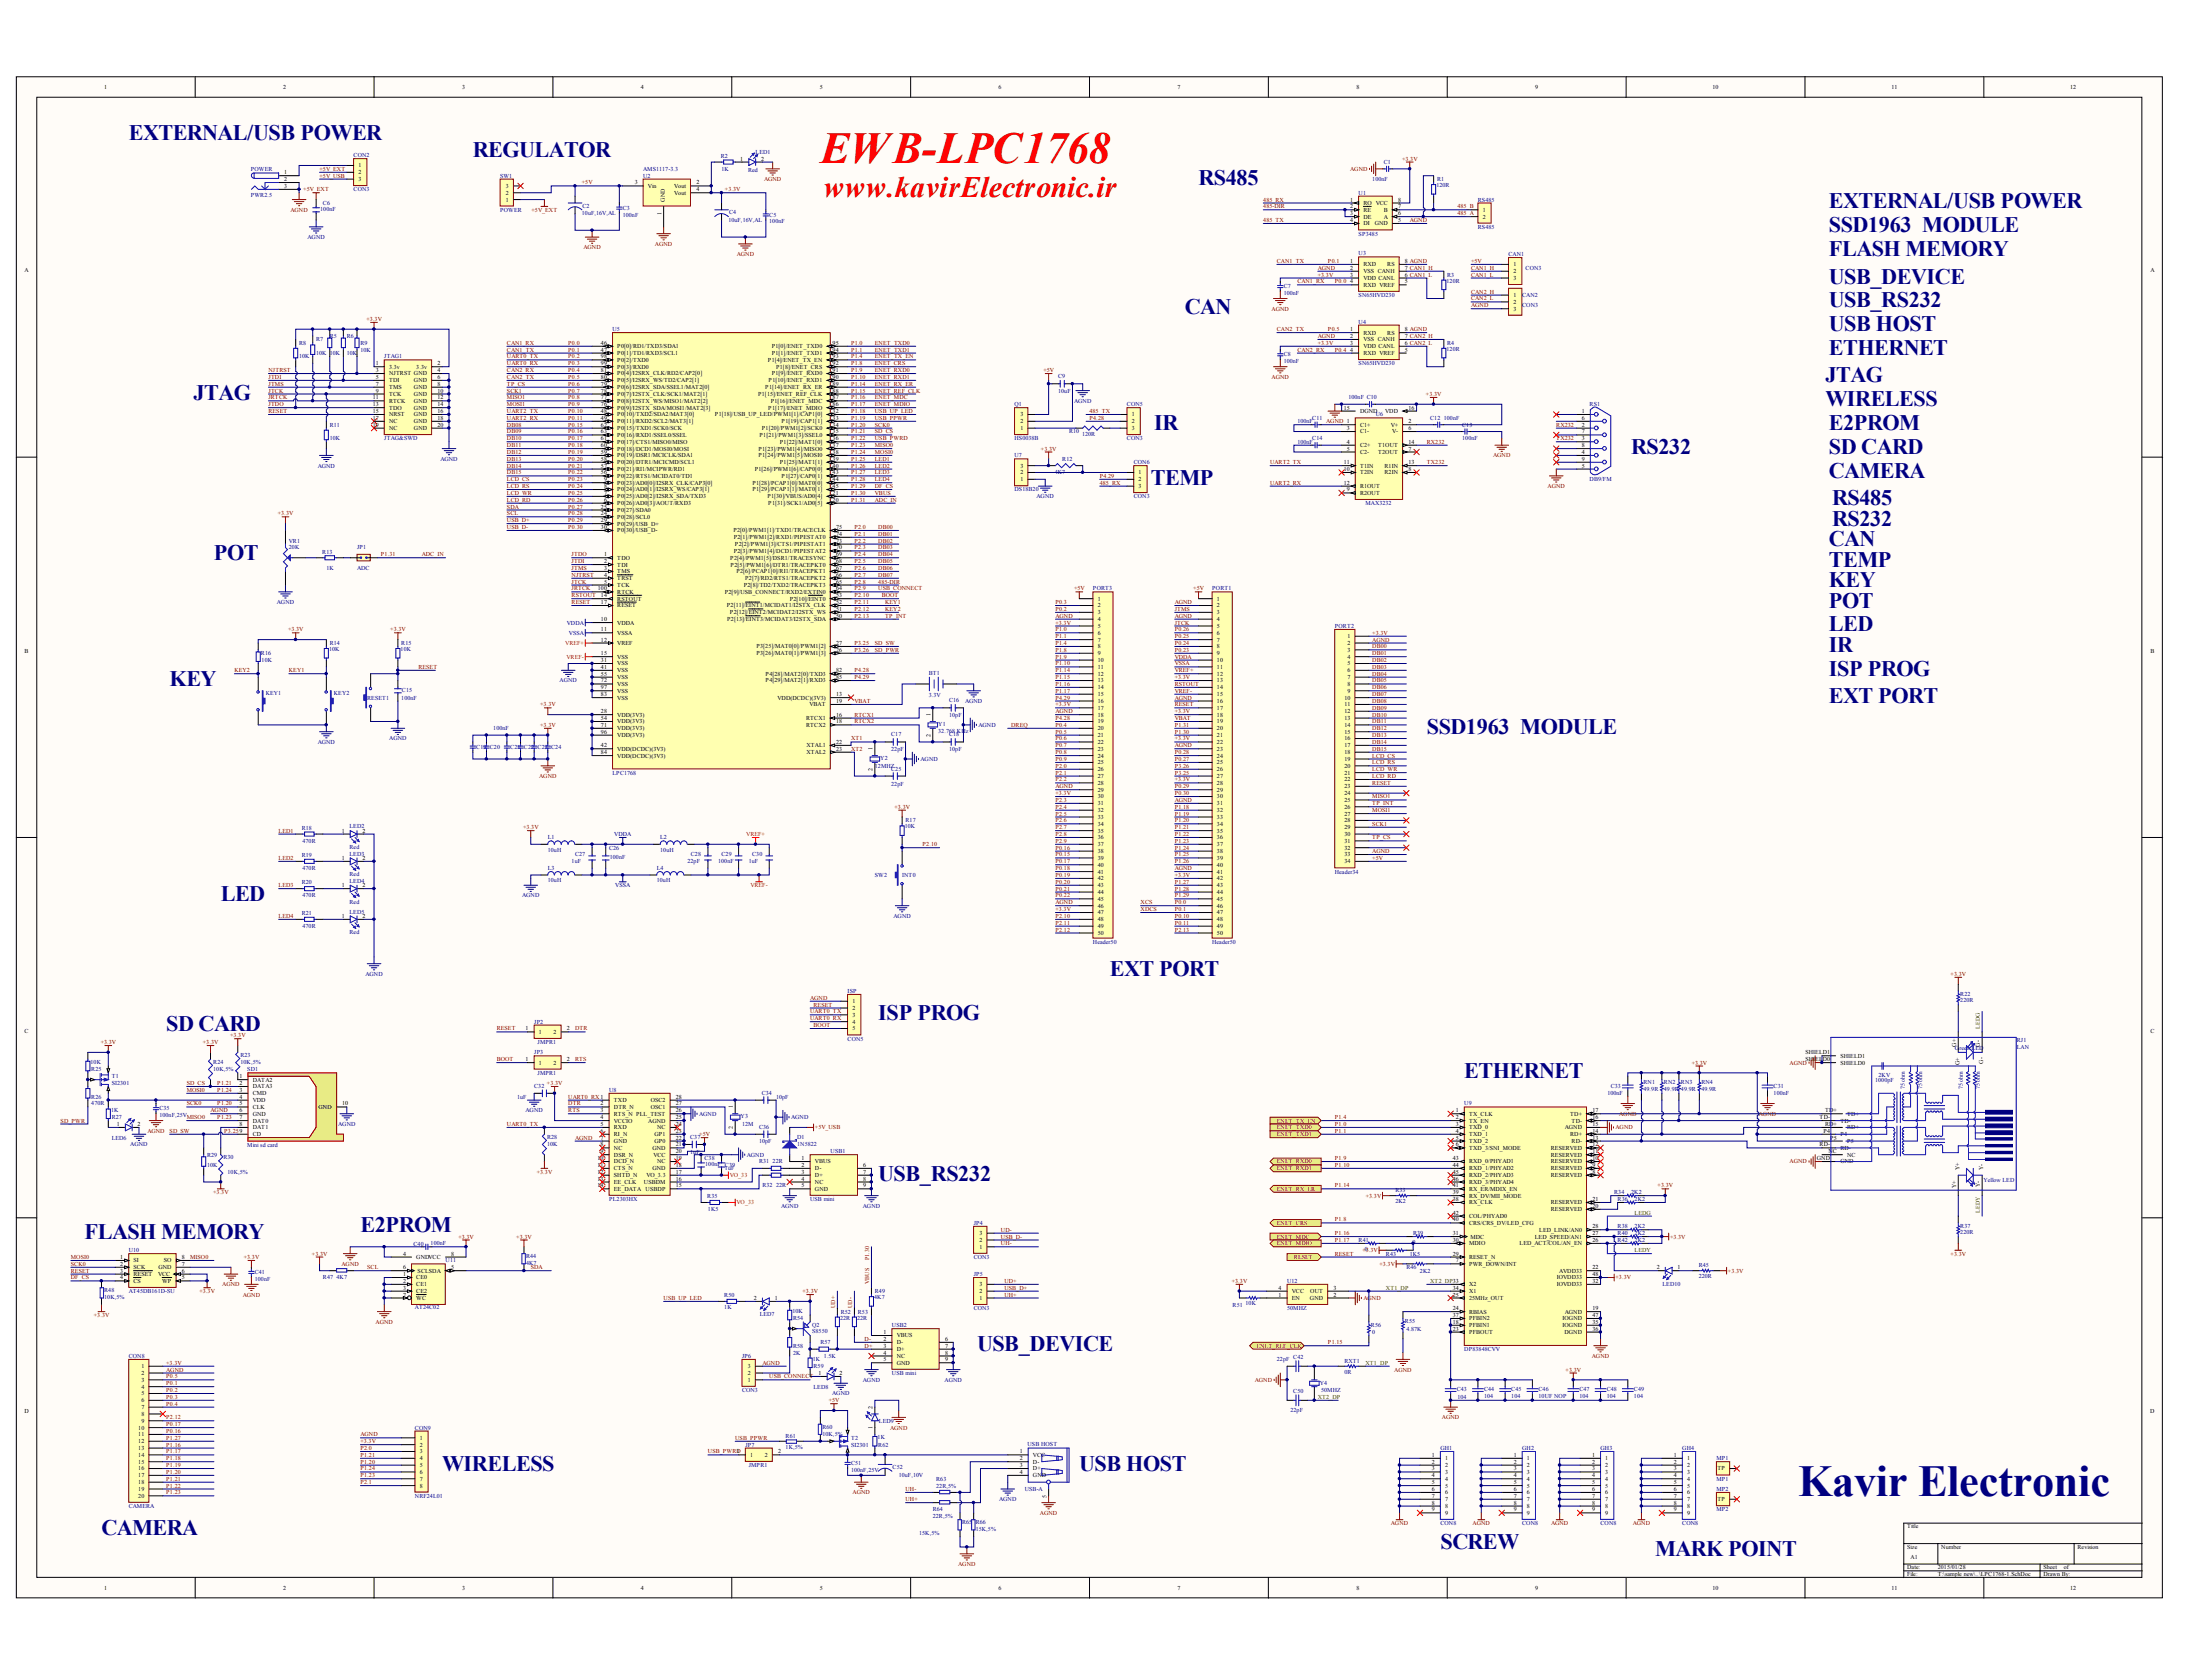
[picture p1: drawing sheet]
<svg xmlns="http://www.w3.org/2000/svg" width="271mm" height="208mm" viewBox="0 0 271 208" stroke-linecap="round" stroke-linejoin="round" font-family="sans-serif">
<defs><g id="words">
<text font-size="5.5" fill="#f00" x="101.7" y="20.2">EWB-LPC1768</text>
<text font-size="5.5" fill="#000080" x="223" y="185.5">Kavir Electronic</text>
<text font-size="3.7" fill="#f00" x="102.1" y="24.4">www.kavirElectronic.ir</text>
<g font-size="2.7" fill="#000080">
<text x="16" y="17.4">EXTERNAL/USB POWER</text>
<text x="58.6" y="19.5">REGULATOR</text>
<text x="148.6" y="22.9">RS485</text>
<text x="226.8" y="28.8">SSD1963 MODULE</text>
<text x="226.8" y="25.8">EXTERNAL/USB POWER</text>
<text x="226.8" y="35.1">USB_DEVICE</text>
<text x="226.8" y="31.8">FLASH MEMORY</text>
<text x="146.9" y="39">CAN</text>
<text x="226.8" y="38.1">USB_RS232</text>
<text x="226.8" y="41.1">USB HOST</text>
<text x="226.3" y="47.4">JTAG</text>
<text x="226.8" y="44">ETHERNET</text>
<text x="24" y="49.5">JTAG</text>
<text x="143.1" y="53.3">IR</text>
<text x="226.3" y="50.4">WIRELESS</text>
<text x="226.8" y="53.3">E2PROM</text>
<text x="202.3" y="56.3">RS232</text>
<text x="226.8" y="56.3">SD CARD</text>
<text x="226.8" y="59.3">CAMERA</text>
<text x="142.7" y="60.1">TEMP</text>
<text x="227.2" y="65.2">RS232</text>
<text x="227.2" y="62.6">RS485</text>
<text x="26.5" y="69.4">POT</text>
<text x="226.8" y="67.7">CAN</text>
<text x="226.8" y="70.2">TEMP</text>
<text x="226.8" y="72.8">KEY</text>
<text x="226.8" y="75.3">POT</text>
<text x="226.8" y="80.8">IR</text>
<text x="226.8" y="78.3">LED</text>
<text x="226.8" y="83.8">ISP PROG</text>
<text x="21" y="85">KEY</text>
<text x="226.8" y="87.2">EXT PORT</text>
<text x="176.9" y="91">SSD1963 MODULE</text>
<text x="27.4" y="111.7">LED</text>
<text x="137.6" y="121">EXT PORT</text>
<text x="20.6" y="127.8">SD CARD</text>
<text x="108.9" y="126.5">ISP PROG</text>
<text x="181.6" y="133.7">ETHERNET</text>
<text x="108.9" y="146.4">USB_RS232</text>
<text x="10.5" y="153.6">FLASH MEMORY</text>
<text x="44.7" y="152.7">E2PROM</text>
<text x="121.2" y="167.5">USB_DEVICE</text>
<text x="54.8" y="182.3">WIRELESS</text>
<text x="133.8" y="182.3">USB HOST</text>
<text x="12.6" y="190.3">CAMERA</text>
<text x="178.6" y="192">SCREW</text>
<text x="205.2" y="192.9">MARK POINT</text>
</g>
<g font-size=".7">
<text x="12.9" y="11">1</text>
<text x="35.1" y="11">2</text>
<text x="57.3" y="11">3</text>
<text x="79.5" y="11">4</text>
<text x="101.6" y="11">5</text>
<text x="123.8" y="11">6</text>
<text x="146" y="11">7</text>
<text x="168.2" y="11">8</text>
<text x="190.4" y="11">9</text>
<text x="212.3" y="11">10</text>
<text x="234.5" y="11">11</text>
<text x="256.7" y="11">12</text>
<text x="35.2" y="21.6">1</text>
<text x="35.2" y="22.4">2</text>
<text x="35.2" y="23.3">3</text>
<text x="44.4" y="20.8">1</text>
<text x="44.4" y="21.6">2</text>
<text x="44.4" y="22.4">3</text>
<text x="62.7" y="23.3">3</text>
<text x="78.7" y="22.9">3</text>
<text x="80.3" y="23.3">Vin</text>
<text x="83.6" y="23.3">Vout</text>
<text x="86.3" y="22.9">2</text>
<text x="86.3" y="23.7">4</text>
<text x="91.8" y="19.9">1</text>
<text x="94.4" y="19.9">2</text>
<text x="62.7" y="25">1</text>
<text x="62.7" y="24.1">2</text>
<text x="82" y="26.6" transform="rotate(-90 82 26.6)">1</text>
<text x="82.4" y="25" transform="rotate(-90 82.4 25)">GND</text>
<text x="83.6" y="24.1">Vout</text>
<text x="167.4" y="25">1</text>
<text x="167.4" y="25.8">2</text>
<text x="167.4" y="26.7">3</text>
<text x="167.4" y="27.5">4</text>
<text x="169.1" y="25.4">RO VCC</text>
<text x="169.1" y="26.3">RE</text>
<text x="169.1" y="27.1">DE</text>
<text x="169.1" y="27.9">DI</text>
<text x="170.5" y="27.9">GND</text>
<text x="171.6" y="26.3">B</text>
<text x="171.6" y="27.1">A</text>
<text x="173.4" y="25">8</text>
<text x="173.4" y="25.8">7</text>
<text x="173.4" y="26.7">6</text>
<text x="173.4" y="27.5">5</text>
<text x="183.8" y="26.3">1</text>
<text x="183.8" y="27.1">2</text>
<text x="3" y="33.8">A</text>
<text x="167.4" y="32.6">1</text>
<text x="167.4" y="33.4">2</text>
<text x="167.4" y="34.3">3</text>
<text x="167.4" y="35.1">4</text>
<text x="169.1" y="33">RXD</text>
<text x="169.1" y="33.9">VSS CANH</text>
<text x="169.1" y="34.7">VDD CANL</text>
<text x="169.1" y="35.6">RXD VREF</text>
<text x="172" y="33">RS</text>
<text x="174.2" y="32.6">8 AGND</text>
<text x="174.2" y="33.4">7 CAN1_H</text>
<text x="174.2" y="34.3">6 CAN1_L</text>
<text x="174.2" y="35.1">5</text>
<text x="187.6" y="33">1</text>
<text x="187.6" y="33.9">2</text>
<text x="187.6" y="34.7">3</text>
<text x="266.6" y="33.8">A</text>
<text x="167.4" y="41.1">1</text>
<text x="167.4" y="41.9">2</text>
<text x="169.1" y="41.5">RXD</text>
<text x="172" y="41.5">RS</text>
<text x="174.2" y="41.1">8 AGND</text>
<text x="174.2" y="41.9">7 CAN2_H</text>
<text x="187.6" y="36.8">1</text>
<text x="187.6" y="37.7">2</text>
<text x="187.6" y="38.5">3</text>
<text x="46.6" y="45.3">1</text>
<text x="46.6" y="46.1">3</text>
<text x="46.6" y="47">5</text>
<text x="46.6" y="47.8">7</text>
<text x="48.2" y="45.7">3.3v</text>
<text x="48.2" y="46.5">NJTRST GND</text>
<text x="48.2" y="47.4">TDI</text>
<text x="51.3" y="47.4">GND</text>
<text x="51.6" y="45.7">3.3v</text>
<text x="54.2" y="45.3">2</text>
<text x="54.2" y="46.1">4</text>
<text x="54.2" y="47">6</text>
<text x="54.2" y="47.8">8</text>
<text x="74.5" y="42.7">46</text>
<text x="74.5" y="43.6">47</text>
<text x="74.5" y="44.4">98</text>
<text x="74.5" y="45.3">99</text>
<text x="74.5" y="46.1">81</text>
<text x="74.5" y="47">80</text>
<text x="74.5" y="47.8">79</text>
<text x="76.5" y="43.2">P0[0]/RD1/TXD3/SDA1</text>
<text x="76.5" y="44">P0[1]/TD1/RXD3/SCL1</text>
<text x="76.5" y="44.9">P0[2]/TXD0</text>
<text x="76.5" y="45.7">P0[3]/RXD0</text>
<text x="76.5" y="46.5">P0[4]/I2SRX_CLK/RD2/CAP2[0]</text>
<text x="76.5" y="47.4">P0[5]/I2SRX_WS/TD2/CAP2[1]</text>
<text x="95.2" y="44.9">P1[4]/ENET_TX_EN</text>
<text x="95.3" y="47.4">P1[10]/ENET_RXD1</text>
<text x="95.7" y="43.2">P1[0]/ENET_TXD0</text>
<text x="95.7" y="44">P1[1]/ENET_TXD1</text>
<text x="95.7" y="46.5">P1[9]/ENET_RXD0</text>
<text x="96.2" y="45.7">P1[8]/ENET_CRS</text>
<text x="103.2" y="42.7">95</text>
<text x="103.2" y="43.6">94</text>
<text x="103.2" y="44.4">93</text>
<text x="103.2" y="45.3">92</text>
<text x="103.2" y="46.1">91</text>
<text x="103.2" y="47">90</text>
<text x="103.2" y="47.8">89</text>
<text x="167.4" y="42.7">3</text>
<text x="167.4" y="43.6">4</text>
<text x="169.1" y="42.3">VSS CANH</text>
<text x="169.1" y="43.2">VDD CANL</text>
<text x="169.1" y="44">RXD VREF</text>
<text x="174.2" y="42.7">6 CAN2_L</text>
<text x="174.2" y="43.6">5</text>
<text x="46.2" y="49.5">11</text>
<text x="46.2" y="50.4">13</text>
<text x="46.2" y="51.2">15</text>
<text x="46.2" y="52">17</text>
<text x="46.2" y="52.9">19</text>
<text x="46.6" y="48.7">9</text>
<text x="48.2" y="48.2">TMS</text>
<text x="48.2" y="49.1">TCK</text>
<text x="48.2" y="49.9">RTCK</text>
<text x="48.2" y="50.8">TDO</text>
<text x="48.2" y="51.6">NRST</text>
<text x="48.2" y="52.5">NC</text>
<text x="48.2" y="53.3">NC</text>
<text x="51.3" y="48.2">GND</text>
<text x="51.3" y="49.1">GND</text>
<text x="51.3" y="49.9">GND</text>
<text x="51.3" y="50.8">GND</text>
<text x="51.3" y="51.6">GND</text>
<text x="51.3" y="52.5">GND</text>
<text x="51.3" y="53.3">GND</text>
<text x="54.2" y="48.7">10</text>
<text x="54.2" y="49.5">12</text>
<text x="54.2" y="50.4">14</text>
<text x="54.2" y="51.2">16</text>
<text x="54.2" y="52">18</text>
<text x="54.2" y="52.9">20</text>
<text x="74.5" y="48.7">78</text>
<text x="74.5" y="49.5">77</text>
<text x="74.5" y="50.4">76</text>
<text x="74.5" y="51.2">48</text>
<text x="74.5" y="52">49</text>
<text x="74.5" y="52.9">62</text>
<text x="74.5" y="53.7">63</text>
<text x="76.5" y="48.2">P0[6]/I2SRX_SDA/SSEL1/MAT2[0]</text>
<text x="76.5" y="49.1">P0[7]/I2STX_CLK/SCK1/MAT2[1]</text>
<text x="76.5" y="49.9">P0[8]/I2STX_WS/MISO1/MAT2[2]</text>
<text x="76.5" y="50.8">P0[9]/I2STX_SDA/MOSI1/MAT2[3]</text>
<text x="76.5" y="51.6">P0[10]/TXD2/SDA2/MAT3[0]</text>
<text x="76.5" y="52.5">P0[11]/RXD2/SCL2/MAT3[1]</text>
<text x="76.5" y="53.3">P0[15]/TXD1/SCK0/SCK</text>
<text x="88.7" y="51.6">P1[18]/USB_UP_LED/PWM1[1]/CAP1[0]</text>
<text x="94" y="49.1">P1[15]/ENET_REF_CLK</text>
<text x="94.5" y="53.3">P1[20]/PWM1[2]/SCK0</text>
<text x="94.9" y="48.2">P1[14]/ENET_RX_ER</text>
<text x="95.3" y="50.8">P1[17]/ENET_MDIO</text>
<text x="95.6" y="49.9">P1[16]/ENET_MDC</text>
<text x="96.9" y="52.5">P1[19]/CAP1[1]</text>
<text x="103.2" y="48.7">88</text>
<text x="103.2" y="49.5">87</text>
<text x="103.2" y="50.4">86</text>
<text x="103.2" y="51.2">32</text>
<text x="103.2" y="52">33</text>
<text x="103.2" y="52.9">34</text>
<text x="103.2" y="53.7">35</text>
<text x="126.5" y="53.3">1</text>
<text x="126.5" y="52.5">2</text>
<text x="126.5" y="51.6">3</text>
<text x="140.3" y="51.6">1</text>
<text x="140.3" y="52.5">2</text>
<text x="140.3" y="53.3">3</text>
<text x="166.6" y="50.8">15</text>
<text x="167" y="53.3">3</text>
<text x="168.6" y="52.9">C1+</text>
<text x="168.6" y="53.7">C1-</text>
<text x="168.6" y="51.2">DGND</text>
<text x="171.8" y="51.2">VDD</text>
<text x="172.4" y="52.9">V+</text>
<text x="172.6" y="53.7">V-</text>
<text x="174.6" y="53.3">6</text>
<text x="174.6" y="50.8">16</text>
<text x="174.6" y="52.5">2</text>
<text x="196.1" y="51.2">1</text>
<text x="196.1" y="52">6</text>
<text x="196.1" y="52.9">2</text>
<text x="196.1" y="53.7">7</text>
<text x="74.5" y="54.6">61</text>
<text x="74.5" y="55.4">60</text>
<text x="74.5" y="56.3">59</text>
<text x="74.5" y="57.1">58</text>
<text x="74.5" y="58">57</text>
<text x="74.5" y="58.8">56</text>
<text x="74.9" y="59.7">9</text>
<text x="76.5" y="54.2">P0[16]/RXD1/SSEL0/SSEL</text>
<text x="76.5" y="55">P0[17]/CTS1/MISO0/MISO</text>
<text x="76.5" y="55.9">P0[18]/DCD1/MOSI0/MOSI</text>
<text x="76.5" y="56.7">P0[19]/DSR1/MCICLK/SDA1</text>
<text x="76.5" y="57.5">P0[20]/DTR1/MCICMD/SCL1</text>
<text x="76.5" y="58.4">P0[21]/RI1/MCIPWR/RD1</text>
<text x="76.5" y="59.2">P0[22]/RTS1/MCIDAT0/TD1</text>
<text x="93.6" y="58.4">P1[26]/PWM1[6]/CAP0[0]</text>
<text x="94.1" y="55.9">P1[23]/PWM1[4]/MISO0</text>
<text x="94.1" y="56.7">P1[24]/PWM1[5]/MOSI0</text>
<text x="94.2" y="54.2">P1[21]/PWM1[3]/SSEL0</text>
<text x="96.7" y="55">P1[22]/MAT1[0]</text>
<text x="96.7" y="57.5">P1[25]/MAT1[1]</text>
<text x="96.9" y="59.2">P1[27]/CAP0[1]</text>
<text x="103.2" y="54.6">36</text>
<text x="103.2" y="55.4">37</text>
<text x="103.2" y="56.3">38</text>
<text x="103.2" y="57.1">39</text>
<text x="103.2" y="58">40</text>
<text x="103.2" y="58.8">43</text>
<text x="103.2" y="59.7">44</text>
<text x="126.5" y="59.7">1</text>
<text x="126.5" y="58.8">2</text>
<text x="126.5" y="58">3</text>
<text x="141.2" y="58.8">1</text>
<text x="141.2" y="59.7">2</text>
<text x="166.6" y="57.5">11</text>
<text x="166.6" y="58.4">10</text>
<text x="167" y="55">4</text>
<text x="167" y="55.9">5</text>
<text x="168.6" y="55.4">C2+</text>
<text x="168.6" y="56.3">C2-</text>
<text x="168.6" y="58">T1IN</text>
<text x="168.6" y="58.8">T2IN</text>
<text x="170.9" y="56.3">T2OUT</text>
<text x="170.9" y="55.4">T1OUT</text>
<text x="171.7" y="58.8">R2IN</text>
<text x="171.7" y="58">R1IN</text>
<text x="174.6" y="55.9">7</text>
<text x="174.6" y="58.4">8</text>
<text x="174.6" y="57.5">13</text>
<text x="174.6" y="55">14</text>
<text x="196.1" y="54.6">3</text>
<text x="196.1" y="55.4">8</text>
<text x="196.1" y="56.3">4</text>
<text x="196.1" y="57.1">9</text>
<text x="196.1" y="58">5</text>
<text x="74.5" y="63">25</text>
<text x="74.5" y="63.9">24</text>
<text x="74.5" y="64.7">29</text>
<text x="74.5" y="65.6">30</text>
<text x="74.9" y="60.5">8</text>
<text x="74.9" y="61.3">7</text>
<text x="74.9" y="62.2">6</text>
<text x="76.5" y="60.1">P0[23]/AD0[0]/I2SRX_CLK/CAP3[0]</text>
<text x="76.5" y="60.9">P0[24]/AD0[1]/I2SRX_WS/CAP3[1]</text>
<text x="76.5" y="61.8">P0[25]/AD0[2]/I2SRX_SDA/TXD3</text>
<text x="76.5" y="62.6">P0[26]/AD0[3]/AOUT/RXD3</text>
<text x="76.5" y="63.5">P0[27]/SDA0</text>
<text x="76.5" y="64.3">P0[28]/SCL0</text>
<text x="76.5" y="65.2">P0[29]/USB_D+</text>
<text x="93.3" y="60.1">P1[28]/PCAP1[0]/MAT0[0]</text>
<text x="93.3" y="60.9">P1[29]/PCAP1[1]/MAT0[1]</text>
<text x="95.1" y="61.8">P1[30]/VBUS/AD0[4]</text>
<text x="95.3" y="62.6">P1[31]/SCK1/AD0[5]</text>
<text x="103.2" y="60.5">45</text>
<text x="103.2" y="61.3">21</text>
<text x="103.2" y="62.2">20</text>
<text x="103.7" y="65.6">75</text>
<text x="141.2" y="60.5">3</text>
<text x="166.6" y="60.1">12</text>
<text x="167" y="60.9">9</text>
<text x="168.6" y="61.3">R2OUT</text>
<text x="168.6" y="60.5">R1OUT</text>
<text x="74.9" y="69.8">2</text>
<text x="74.9" y="69">1</text>
<text x="74.9" y="70.7">3</text>
<text x="74.9" y="71.5">4</text>
<text x="76.5" y="66">P0[30]/USB_D-</text>
<text x="76.5" y="70.2">TDI</text>
<text x="76.5" y="69.4">TDO</text>
<text x="76.5" y="71.1">TMS</text>
<text x="76.5" y="71.9">TRST</text>
<text x="90.6" y="69.4">P2[4]/PWM1[5]/DSR1/TRACESYNC</text>
<text x="90.6" y="70.2">P2[5]/PWM1[6]/DTR1/TRACEPKT0</text>
<text x="90.9" y="66">P2[0]/PWM1[1]/TXD1/TRACECLK</text>
<text x="91" y="66.8">P2[1]/PWM1[2]/RXD1/PIPESTAT0</text>
<text x="91" y="68.5">P2[3]/PWM1[4]/DCD1/PIPESTAT2</text>
<text x="91.1" y="67.7">P2[2]/PWM1[3]/CTS1/PIPESTAT1</text>
<text x="91.3" y="71.1">P2[6]/PCAP1[0]/RI1/TRACEPKT1</text>
<text x="92.4" y="71.9">P2[7]/RD2/RTS1/TRACEPKT2</text>
<text x="103.7" y="66.4">74</text>
<text x="103.7" y="67.3">73</text>
<text x="103.7" y="68.1">70</text>
<text x="103.7" y="69">69</text>
<text x="103.7" y="69.8">68</text>
<text x="103.7" y="70.7">67</text>
<text x="103.7" y="71.5">66</text>
<text x="74.1" y="73.2">100</text>
<text x="74.5" y="74">14</text>
<text x="74.5" y="74.9">17</text>
<text x="74.5" y="77">10</text>
<text x="74.9" y="72.3">5</text>
<text x="76.5" y="72.8">TCK</text>
<text x="76.5" y="73.6">RTCK</text>
<text x="76.5" y="74.5">RSTOUT</text>
<text x="76.5" y="75.3">RESET</text>
<text x="76.5" y="77.4">VDDA</text>
<text x="89.9" y="73.6">P2[9]/USB_CONNECT/RXD2/EXTIN0</text>
<text x="90.1" y="75.3">P2[11]/EINT1/MCIDAT1/I2STX_CLK</text>
<text x="90.2" y="77">P2[13]/EINT3/MCIDAT3/I2STX_SDA</text>
<text x="90.5" y="76.1">P2[12]/EINT2/MCIDAT2/I2STX_WS</text>
<text x="92.2" y="72.8">P2[8]/TD2/TXD2/TRACEPKT3</text>
<text x="97.9" y="74.5">P2[10]/EINT0</text>
<text x="103.7" y="72.3">65</text>
<text x="103.7" y="73.2">64</text>
<text x="103.7" y="74">53</text>
<text x="103.7" y="74.9">52</text>
<text x="103.7" y="75.7">51</text>
<text x="103.7" y="76.6">50</text>
<text x="136.1" y="74.5">1</text>
<text x="136.1" y="75.3">2</text>
<text x="136.1" y="76.1">3</text>
<text x="136.1" y="77">4</text>
<text x="136.1" y="77.8">5</text>
<text x="150.9" y="74.5">1</text>
<text x="150.9" y="75.3">2</text>
<text x="150.9" y="76.1">3</text>
<text x="150.9" y="77">4</text>
<text x="150.9" y="77.8">5</text>
<text x="3" y="80.9">B</text>
<text x="74.5" y="81.2">15</text>
<text x="74.5" y="82.1">31</text>
<text x="74.5" y="82.9">41</text>
<text x="74.5" y="83.8">55</text>
<text x="74.5" y="78.3">11</text>
<text x="74.5" y="79.5">12</text>
<text x="76.5" y="81.6">VSS</text>
<text x="76.5" y="82.5">VSS</text>
<text x="76.5" y="83.3">VSS</text>
<text x="76.5" y="78.7">VSSA</text>
<text x="76.5" y="80">VREF</text>
<text x="93.8" y="80.4">P3[25]/MAT0[0]/PWM1[2]</text>
<text x="93.8" y="81.2">P3[26]/MAT0[1]/PWM1[3]</text>
<text x="94.9" y="83.8">P4[28]/MAT2[0]/TXD3</text>
<text x="103.7" y="80">27</text>
<text x="103.7" y="80.8">26</text>
<text x="103.7" y="83.3">82</text>
<text x="136.1" y="78.7">6</text>
<text x="136.1" y="79.5">7</text>
<text x="136.1" y="80.4">8</text>
<text x="136.1" y="81.2">9</text>
<text x="136.1" y="82.1">10</text>
<text x="136.1" y="82.9">11</text>
<text x="136.1" y="83.8">12</text>
<text x="150.9" y="78.7">6</text>
<text x="150.9" y="79.5">7</text>
<text x="150.9" y="80.4">8</text>
<text x="150.9" y="81.2">9</text>
<text x="150.9" y="82.1">10</text>
<text x="150.9" y="82.9">11</text>
<text x="150.9" y="83.8">12</text>
<text x="167.1" y="79.1">1</text>
<text x="167.1" y="80">2</text>
<text x="167.1" y="80.8">3</text>
<text x="167.1" y="81.6">4</text>
<text x="167.1" y="82.5">5</text>
<text x="167.1" y="83.3">6</text>
<text x="266.6" y="80.9">B</text>
<text x="74.5" y="84.6">72</text>
<text x="74.5" y="85.5">97</text>
<text x="74.5" y="86.3">83</text>
<text x="74.5" y="88.4">28</text>
<text x="74.5" y="89.3">54</text>
<text x="76.5" y="84.2">VSS</text>
<text x="76.5" y="85">VSS</text>
<text x="76.5" y="85.9">VSS</text>
<text x="76.5" y="86.7">VSS</text>
<text x="76.5" y="88.8">VDD(3V3)</text>
<text x="76.5" y="89.7">VDD(3V3)</text>
<text x="94.9" y="84.6">P4[29]/MAT2[1]/RXD3</text>
<text x="96.4" y="86.7">VDD(DCDC)(3V3)</text>
<text x="100" y="89.3">RTCX1</text>
<text x="100.4" y="87.6">VBAT</text>
<text x="103.7" y="84.2">85</text>
<text x="103.7" y="88.8">16</text>
<text x="103.7" y="89.7">18</text>
<text x="103.7" y="86.3">13</text>
<text x="103.7" y="87.1">19</text>
<text x="115.4" y="88.8" transform="rotate(-90 115.4 88.8)">1</text>
<text x="136.1" y="84.6">13</text>
<text x="136.1" y="85.5">14</text>
<text x="136.1" y="86.3">15</text>
<text x="136.1" y="87.1">16</text>
<text x="136.1" y="88">17</text>
<text x="136.1" y="88.8">18</text>
<text x="136.1" y="89.7">19</text>
<text x="150.9" y="84.6">13</text>
<text x="150.9" y="85.5">14</text>
<text x="150.9" y="86.3">15</text>
<text x="150.9" y="87.1">16</text>
<text x="150.9" y="88">17</text>
<text x="150.9" y="88.8">18</text>
<text x="150.9" y="89.7">19</text>
<text x="166.7" y="86.7">10</text>
<text x="166.7" y="87.6">11</text>
<text x="166.7" y="88.4">12</text>
<text x="166.7" y="89.3">13</text>
<text x="167.1" y="84.2">7</text>
<text x="167.1" y="85">8</text>
<text x="167.1" y="85.9">9</text>
<text x="74.5" y="90.1">71</text>
<text x="74.5" y="90.9">96</text>
<text x="74.5" y="92.6">42</text>
<text x="74.5" y="93.5">84</text>
<text x="76.5" y="90.5">VDD(3V3)</text>
<text x="76.5" y="91.4">VDD(3V3)</text>
<text x="76.5" y="93.1">VDD(DCDC)(3V3)</text>
<text x="76.5" y="93.9">VDD(DCDC)(3V3)</text>
<text x="100" y="90.1">RTCX2</text>
<text x="100" y="92.6">XTAL1</text>
<text x="100" y="93.5">XTAL2</text>
<text x="103.7" y="92.2">22</text>
<text x="103.7" y="93.1">23</text>
<text x="108.2" y="95.6" transform="rotate(-90 108.2 95.6)">2</text>
<text x="108.2" y="93" transform="rotate(-90 108.2 93)">1</text>
<text x="115.4" y="91.3" transform="rotate(-90 115.4 91.3)">2</text>
<text x="136.1" y="90.5">20</text>
<text x="136.1" y="91.4">21</text>
<text x="136.1" y="92.2">22</text>
<text x="136.1" y="93.1">23</text>
<text x="136.1" y="93.9">24</text>
<text x="136.1" y="94.8">25</text>
<text x="136.1" y="95.6">26</text>
<text x="150.9" y="90.5">20</text>
<text x="150.9" y="91.4">21</text>
<text x="150.9" y="92.2">22</text>
<text x="150.9" y="93.1">23</text>
<text x="150.9" y="93.9">24</text>
<text x="150.9" y="94.8">25</text>
<text x="150.9" y="95.6">26</text>
<text x="166.7" y="90.1">14</text>
<text x="166.7" y="90.9">15</text>
<text x="166.7" y="91.8">16</text>
<text x="166.7" y="92.6">17</text>
<text x="166.7" y="93.5">18</text>
<text x="166.7" y="94.3">19</text>
<text x="166.7" y="95.2">20</text>
<text x="136.1" y="96.4">27</text>
<text x="136.1" y="97.3">28</text>
<text x="136.1" y="98.1">29</text>
<text x="136.1" y="99">30</text>
<text x="136.1" y="99.8">31</text>
<text x="136.1" y="100.7">32</text>
<text x="136.1" y="101.5">33</text>
<text x="150.9" y="96.4">27</text>
<text x="150.9" y="97.3">28</text>
<text x="150.9" y="98.1">29</text>
<text x="150.9" y="99">30</text>
<text x="150.9" y="99.8">31</text>
<text x="150.9" y="100.7">32</text>
<text x="150.9" y="101.5">33</text>
<text x="166.7" y="96">21</text>
<text x="166.7" y="96.9">22</text>
<text x="166.7" y="97.7">23</text>
<text x="166.7" y="98.6">24</text>
<text x="166.7" y="99.4">25</text>
<text x="166.7" y="100.3">26</text>
<text x="166.7" y="101.1">27</text>
<text x="166.7" y="101.9">28</text>
<text x="42.4" y="103.2">1</text>
<text x="42.4" y="106.6">1</text>
<text x="44.9" y="103.2">2</text>
<text x="44.9" y="106.6">2</text>
<text x="136.1" y="102.4">34</text>
<text x="136.1" y="103.2">35</text>
<text x="136.1" y="104.1">36</text>
<text x="136.1" y="104.9">37</text>
<text x="136.1" y="105.8">38</text>
<text x="136.1" y="106.6">39</text>
<text x="136.1" y="107.4">40</text>
<text x="150.9" y="102.4">34</text>
<text x="150.9" y="103.2">35</text>
<text x="150.9" y="104.1">36</text>
<text x="150.9" y="104.9">37</text>
<text x="150.9" y="105.8">38</text>
<text x="150.9" y="106.6">39</text>
<text x="150.9" y="107.4">40</text>
<text x="166.7" y="102.8">29</text>
<text x="166.7" y="103.6">30</text>
<text x="166.7" y="104.5">31</text>
<text x="166.7" y="105.3">32</text>
<text x="166.7" y="106.2">33</text>
<text x="166.7" y="107">34</text>
<text x="42.4" y="110">1</text>
<text x="42.4" y="113.8">1</text>
<text x="44.9" y="110">2</text>
<text x="44.9" y="113.8">2</text>
<text x="136.1" y="108.3">41</text>
<text x="136.1" y="109.1">42</text>
<text x="136.1" y="110">43</text>
<text x="136.1" y="110.8">44</text>
<text x="136.1" y="111.7">45</text>
<text x="136.1" y="112.5">46</text>
<text x="136.1" y="113.4">47</text>
<text x="150.9" y="108.3">41</text>
<text x="150.9" y="109.1">42</text>
<text x="150.9" y="110">43</text>
<text x="150.9" y="110.8">44</text>
<text x="150.9" y="111.7">45</text>
<text x="150.9" y="112.5">46</text>
<text x="150.9" y="113.4">47</text>
<text x="136.1" y="114.2">48</text>
<text x="136.1" y="115.1">49</text>
<text x="136.1" y="115.9">50</text>
<text x="150.9" y="114.2">48</text>
<text x="150.9" y="115.1">49</text>
<text x="150.9" y="115.9">50</text>
<text x="105.7" y="124.4">1</text>
<text x="105.7" y="125.2">2</text>
<text x="3" y="128.1">C</text>
<text x="65.2" y="131.5">1</text>
<text x="65.2" y="127.7">1</text>
<text x="66.8" y="132">1</text>
<text x="66.8" y="128.2">1</text>
<text x="68.6" y="132">2</text>
<text x="68.6" y="128.2">2</text>
<text x="70.3" y="131.5">2</text>
<text x="70.3" y="127.7">2</text>
<text x="105.7" y="126">3</text>
<text x="105.7" y="126.9">4</text>
<text x="105.7" y="127.7">5</text>
<text x="223.9" y="131.5">SHIELD0</text>
<text x="223.9" y="130.7">SHIELD1</text>
<text x="228.2" y="132">SHIELD0</text>
<text x="228.2" y="131.1">SHIELD1</text>
<text x="242.5" y="129.8" transform="rotate(-90 242.5 129.8)">G+</text>
<text x="245.5" y="129.8" transform="rotate(-90 245.5 129.8)">G-</text>
<text x="245.9" y="131.9" transform="rotate(-90 245.9 131.9)">G-</text>
<text x="266.6" y="128.1">C</text>
<text x="29.7" y="137">5</text>
<text x="29.7" y="137.9">6</text>
<text x="29.7" y="136.2">4</text>
<text x="29.7" y="135.4">3</text>
<text x="29.7" y="134.5">2</text>
<text x="29.7" y="133.7">1</text>
<text x="31.3" y="137.5">CLK</text>
<text x="31.3" y="136.6">VDD</text>
<text x="31.3" y="135.8">CMD</text>
<text x="31.3" y="134.9">DATA3</text>
<text x="31.3" y="134.1">DATA2</text>
<text x="39.5" y="137.5">GND</text>
<text x="42.4" y="137">10</text>
<text x="74.5" y="137">2</text>
<text x="74.5" y="137.9">3</text>
<text x="76.1" y="136.6">TXD</text>
<text x="76.1" y="137.5">DTR_N</text>
<text x="80.7" y="137.5">OSC1</text>
<text x="80.7" y="136.6">OSC2</text>
<text x="83.8" y="137.9">26</text>
<text x="83.8" y="137">27</text>
<text x="83.8" y="136.2">28</text>
<text x="90.9" y="137.4" transform="rotate(-90 90.9 137.4)">1</text>
<text x="180.5" y="137.9">1</text>
<text x="197.4" y="137.9">17</text>
<text x="226.3" y="137.9">TD+</text>
<text x="243" y="132" transform="rotate(-90 243 132)">G+</text>
<text x="14.5" y="139.6">1</text>
<text x="17.1" y="139.6">2</text>
<text x="29.7" y="138.7">7</text>
<text x="29.7" y="139.6">8</text>
<text x="31.3" y="138.3">GND</text>
<text x="31.3" y="139.2">DAT0</text>
<text x="31.3" y="140">DAT1</text>
<text x="31.3" y="140.8">CD</text>
<text x="74.1" y="143.8">10</text>
<text x="74.5" y="138.7">4</text>
<text x="74.5" y="139.6">5</text>
<text x="74.5" y="140.4">6</text>
<text x="74.5" y="141.3">7</text>
<text x="74.5" y="142.1">8</text>
<text x="74.5" y="143">9</text>
<text x="76.1" y="138.3">RTS_N PLL_TEST</text>
<text x="76.1" y="139.2">VCCIO</text>
<text x="76.1" y="140">RXD</text>
<text x="76.1" y="140.8">RI_N</text>
<text x="76.1" y="141.7">GND</text>
<text x="76.1" y="142.5">NC</text>
<text x="76.1" y="143.4">DSR_N</text>
<text x="80.4" y="139.2">AGND</text>
<text x="80.9" y="142.5">GND</text>
<text x="81" y="143.4">VCC</text>
<text x="81.1" y="141.7">GP0</text>
<text x="81.1" y="140.8">GP1</text>
<text x="81.5" y="140">NC</text>
<text x="83.8" y="143.8">19</text>
<text x="83.8" y="143">20</text>
<text x="83.8" y="142.1">21</text>
<text x="83.8" y="141.3">22</text>
<text x="83.8" y="140.4">23</text>
<text x="83.8" y="139.6">24</text>
<text x="83.8" y="138.7">25</text>
<text x="90.9" y="140" transform="rotate(-90 90.9 140)">2</text>
<text x="99.4" y="143.8">1</text>
<text x="180.1" y="143.8">43</text>
<text x="180.5" y="138.7">2</text>
<text x="180.5" y="139.6">3</text>
<text x="180.5" y="140.4">4</text>
<text x="180.5" y="141.3">5</text>
<text x="180.5" y="142.1">6</text>
<text x="182.2" y="138.3">TX_CLK</text>
<text x="182.2" y="139.2">TX_EN</text>
<text x="182.2" y="140">TXD_0</text>
<text x="182.2" y="140.8">TXD_1</text>
<text x="182.2" y="141.7">TXD_2</text>
<text x="182.2" y="142.5">TXD_3/SNI_MODE</text>
<text x="192.3" y="143.4">RESERVED</text>
<text x="192.3" y="142.5">RESERVED</text>
<text x="194" y="140">AGND</text>
<text x="194.7" y="138.3">TD+</text>
<text x="194.7" y="140.8">RD+</text>
<text x="194.9" y="139.2">TD-</text>
<text x="194.9" y="141.7">RD-</text>
<text x="197.4" y="138.7">16</text>
<text x="197.4" y="141.3">13</text>
<text x="197.4" y="140.4">14</text>
<text x="197.4" y="143.8">10</text>
<text x="197.4" y="143">11</text>
<text x="197.4" y="142.1">12</text>
<text x="197.4" y="139.6">15</text>
<text x="225.3" y="143.8">GND</text>
<text x="225.6" y="142.1">RD-</text>
<text x="225.6" y="138.7">TD-</text>
<text x="226.1" y="140.4">P4</text>
<text x="226.3" y="139.6">RD+</text>
<text x="226.7" y="143">NC</text>
<text x="226.9" y="141.3">P5</text>
<text x="228.2" y="140.8">P4</text>
<text x="228.2" y="142.5">RD-</text>
<text x="228.2" y="139.2">TD-</text>
<text x="229" y="143.4">NC</text>
<text x="229" y="141.7">P5</text>
<text x="229" y="140">RD+</text>
<text x="229" y="138.3">TD+</text>
<text x="74.1" y="144.7">11</text>
<text x="74.1" y="145.5">12</text>
<text x="74.1" y="146.3">13</text>
<text x="74.1" y="147.2">14</text>
<text x="76.1" y="144.2">DCD_N</text>
<text x="76.1" y="145.1">CTS_N</text>
<text x="76.1" y="145.9">SHTD_N</text>
<text x="76.1" y="146.8">EE_CLK</text>
<text x="76.1" y="147.6">EE_DATA</text>
<text x="79.8" y="146.8">USBDM</text>
<text x="80.1" y="147.6">USBDP</text>
<text x="80.1" y="145.9">VO_3.3</text>
<text x="80.9" y="145.1">GND</text>
<text x="81.5" y="144.2">NC</text>
<text x="83.8" y="147.2">15</text>
<text x="83.8" y="146.3">16</text>
<text x="83.8" y="145.5">17</text>
<text x="83.8" y="144.7">18</text>
<text x="99.4" y="144.7">2</text>
<text x="99.4" y="145.5">3</text>
<text x="99.4" y="146.3">4</text>
<text x="99.4" y="147.2">5</text>
<text x="101" y="144.2">VBUS</text>
<text x="101" y="145.1">D-</text>
<text x="101" y="145.9">D+</text>
<text x="101" y="146.8">NC</text>
<text x="101" y="147.6">GND</text>
<text x="107" y="144.7">6</text>
<text x="107" y="145.5">7</text>
<text x="107" y="146.3">8</text>
<text x="107" y="147.2">9</text>
<text x="180.1" y="148.9">38</text>
<text x="180.1" y="148">39</text>
<text x="180.1" y="147.2">41</text>
<text x="180.1" y="144.7">44</text>
<text x="180.1" y="145.5">45</text>
<text x="180.1" y="146.3">46</text>
<text x="182.2" y="149.3">RX_CLK</text>
<text x="182.2" y="148.5">RX_DV/MII_MODE</text>
<text x="182.2" y="147.6">RX_ER/MDIX_EN</text>
<text x="182.2" y="144.2">RXD_0/PHYAD1</text>
<text x="182.2" y="145.1">RXD_1/PHYAD2</text>
<text x="182.2" y="145.9">RXD_2/PHYAD3</text>
<text x="182.2" y="146.8">RXD_3/PHYAD4</text>
<text x="192.3" y="145.9">RESERVED</text>
<text x="192.3" y="145.1">RESERVED</text>
<text x="192.3" y="144.2">RESERVED</text>
<text x="192.3" y="149.3">RESERVED</text>
<text x="197.4" y="145.5">8</text>
<text x="197.4" y="144.7">9</text>
<text x="197.4" y="149.7">20</text>
<text x="197.4" y="148.9">21</text>
<text x="228.2" y="144.2">GND</text>
<text x="242.5" y="147.3" transform="rotate(-90 242.5 147.3)">Y+</text>
<text x="243" y="145.1" transform="rotate(-90 243 145.1)">Y+</text>
<text x="245.5" y="147.2" transform="rotate(-90 245.5 147.2)">Y-</text>
<text x="245.9" y="145.1" transform="rotate(-90 245.9 145.1)">Y-</text>
<text x="50" y="155.6">4</text>
<text x="55.9" y="155.6">8</text>
<text x="121.5" y="154.8">1</text>
<text x="121.5" y="154">2</text>
<text x="121.5" y="153.1">3</text>
<text x="180.1" y="153.1">31</text>
<text x="180.1" y="154">30</text>
<text x="180.1" y="151.4">40</text>
<text x="180.1" y="150.6">42</text>
<text x="180.1" y="155.6">29</text>
<text x="182.2" y="154.4">MDIO</text>
<text x="182.2" y="151.8">CRS/CRS_DV/LED_CFG</text>
<text x="182.2" y="151">COL/PHYAD0</text>
<text x="182.3" y="153.5">MDC</text>
<text x="188.4" y="154.4">LED_ACT/COL/AN_EN</text>
<text x="190.3" y="153.5">LED_SPEED/AN1</text>
<text x="190.9" y="152.7">LED_LINK/AN0</text>
<text x="192.3" y="150.2">RESERVED</text>
<text x="197.4" y="152.3">28</text>
<text x="197.4" y="153.1">27</text>
<text x="197.4" y="154">26</text>
<text x="14.9" y="156.1">1</text>
<text x="14.9" y="156.9">2</text>
<text x="14.9" y="157.8">3</text>
<text x="14.9" y="158.6">4</text>
<text x="16.6" y="156.5">SI</text>
<text x="16.6" y="157.3">SCK</text>
<text x="16.6" y="158.2">RESET</text>
<text x="16.6" y="159">CS</text>
<text x="19.6" y="158.2">VCC</text>
<text x="19.6" y="157.3">GND</text>
<text x="20.1" y="159">WP</text>
<text x="20.3" y="156.5">SO</text>
<text x="22.6" y="158.6">5</text>
<text x="22.6" y="157.8">6</text>
<text x="22.6" y="156.1">8</text>
<text x="22.6" y="156.9">7</text>
<text x="50" y="158.2">1</text>
<text x="50" y="159">2</text>
<text x="50" y="159.9">3</text>
<text x="50" y="157.3">6</text>
<text x="50" y="160.7">7</text>
<text x="51.6" y="158.6">CE0</text>
<text x="51.6" y="159.5">CE1</text>
<text x="51.6" y="160.3">CE2</text>
<text x="51.6" y="156.1">GNDVCC</text>
<text x="51.6" y="161.1">WC</text>
<text x="51.8" y="157.8">SCLSDA</text>
<text x="55.9" y="157.3">5</text>
<text x="93.5" y="161.1">2</text>
<text x="96.1" y="161.1">1</text>
<text x="121.5" y="161.1">1</text>
<text x="121.5" y="160.3">2</text>
<text x="121.5" y="159.5">3</text>
<text x="158.5" y="159.9">4</text>
<text x="158.5" y="160.7">1</text>
<text x="160.2" y="160.3">VCC</text>
<text x="160.2" y="161.1">EN</text>
<text x="162.4" y="161.1">GND</text>
<text x="162.5" y="160.3">OUT</text>
<text x="165.3" y="160.7">2</text>
<text x="165.3" y="159.9">3</text>
<text x="180.1" y="159.9">34</text>
<text x="180.1" y="160.7">25</text>
<text x="180.5" y="156.5">7</text>
<text x="182.2" y="160.3">X1</text>
<text x="182.2" y="159.5">X2</text>
<text x="182.2" y="161.1">25MHz_OUT</text>
<text x="182.2" y="156.1">RESET_N</text>
<text x="182.2" y="156.9">PWR_DOWN/INT</text>
<text x="193" y="159.5">IOVDD33</text>
<text x="193" y="158.6">IOVDD33</text>
<text x="193.3" y="157.8">AVDD33</text>
<text x="197.4" y="159">32</text>
<text x="197.4" y="158.2">48</text>
<text x="197.4" y="157.3">22</text>
<text x="205.4" y="157.3">2</text>
<text x="208" y="157.3">1</text>
<text x="109.5" y="165.4">1</text>
<text x="109.5" y="166.2">2</text>
<text x="109.5" y="167.1">3</text>
<text x="109.5" y="167.9">4</text>
<text x="111.2" y="165.8">VBUS</text>
<text x="111.2" y="166.6">D-</text>
<text x="111.2" y="167.5">D+</text>
<text x="117.2" y="166.2">6</text>
<text x="117.2" y="167.1">7</text>
<text x="117.2" y="167.9">8</text>
<text x="180.1" y="162.4">24</text>
<text x="180.1" y="165">23</text>
<text x="180.1" y="164.1">18</text>
<text x="180.1" y="163.3">37</text>
<text x="182.2" y="162.8">RBIAS</text>
<text x="182.2" y="165.4">PFBOUT</text>
<text x="182.2" y="164.5">PFBIN1</text>
<text x="182.2" y="163.7">PFBIN2</text>
<text x="193.7" y="164.5">IOGND</text>
<text x="193.7" y="163.7">IOGND</text>
<text x="194" y="165.4">DGND</text>
<text x="194" y="162.8">AGND</text>
<text x="197.4" y="164.1">35</text>
<text x="197.4" y="163.3">47</text>
<text x="197.4" y="165">36</text>
<text x="197.4" y="162.4">19</text>
<text x="17.5" y="169.6">1</text>
<text x="17.5" y="170.4">2</text>
<text x="17.5" y="171.3">3</text>
<text x="17.5" y="172.1">4</text>
<text x="17.5" y="173">5</text>
<text x="17.5" y="173.8">6</text>
<text x="92.7" y="171.3">1</text>
<text x="92.7" y="170.4">2</text>
<text x="92.7" y="169.6">3</text>
<text x="101.5" y="170.4">1</text>
<text x="104.1" y="170.4">2</text>
<text x="109.5" y="168.8">5</text>
<text x="111.2" y="168.3">NC</text>
<text x="111.2" y="169.2">GND</text>
<text x="117.2" y="168.8">9</text>
<text x="3" y="175.2">D</text>
<text x="17.1" y="177.2">10</text>
<text x="17.1" y="178.1">11</text>
<text x="17.1" y="178.9">12</text>
<text x="17.1" y="179.8">13</text>
<text x="17.5" y="174.7">7</text>
<text x="17.5" y="175.5">8</text>
<text x="17.5" y="176.4">9</text>
<text x="52" y="178.5">1</text>
<text x="52" y="179.3">2</text>
<text x="108.2" y="177.2" transform="rotate(-90 108.2 177.2)">1</text>
<text x="108.2" y="174.6" transform="rotate(-90 108.2 174.6)">2</text>
<text x="266.6" y="175.2">D</text>
<text x="17.1" y="180.6">14</text>
<text x="17.1" y="181.4">15</text>
<text x="17.1" y="182.3">16</text>
<text x="17.1" y="183.1">17</text>
<text x="17.1" y="184">18</text>
<text x="17.1" y="184.8">19</text>
<text x="17.1" y="185.7">20</text>
<text x="52" y="180.2">3</text>
<text x="52" y="181">4</text>
<text x="52" y="181.9">5</text>
<text x="52" y="182.7">6</text>
<text x="52" y="183.6">7</text>
<text x="52" y="184.4">8</text>
<text x="91.4" y="180.2">1</text>
<text x="93" y="180.6">1</text>
<text x="94.8" y="180.6">2</text>
<text x="96.5" y="180.2">2</text>
<text x="126.4" y="180.2">1</text>
<text x="126.4" y="181">2</text>
<text x="126.4" y="181.9">3</text>
<text x="126.4" y="182.7">4</text>
<text x="128.1" y="180.6">VCC</text>
<text x="128.1" y="181.4">D-</text>
<text x="128.1" y="182.3">D+</text>
<text x="128.1" y="183.1">GND</text>
<text x="129.8" y="185.6" transform="rotate(-90 129.8 185.6)">5</text>
<text x="177.6" y="180.6">1</text>
<text x="177.6" y="181.4">2</text>
<text x="177.6" y="182.3">3</text>
<text x="177.6" y="183.1">4</text>
<text x="177.6" y="184">5</text>
<text x="177.6" y="184.8">6</text>
<text x="177.6" y="185.7">7</text>
<text x="179.2" y="181">1</text>
<text x="179.2" y="181.9">2</text>
<text x="179.2" y="182.7">3</text>
<text x="179.2" y="183.6">4</text>
<text x="179.2" y="184.4">5</text>
<text x="179.2" y="185.2">6</text>
<text x="187.7" y="180.6">1</text>
<text x="187.7" y="181.4">2</text>
<text x="187.7" y="182.3">3</text>
<text x="187.7" y="183.1">4</text>
<text x="187.7" y="184">5</text>
<text x="187.7" y="184.8">6</text>
<text x="187.7" y="185.7">7</text>
<text x="189.3" y="181">1</text>
<text x="189.3" y="181.9">2</text>
<text x="189.3" y="182.7">3</text>
<text x="189.3" y="183.6">4</text>
<text x="189.3" y="184.4">5</text>
<text x="189.3" y="185.2">6</text>
<text x="197.4" y="180.6">1</text>
<text x="197.4" y="181.4">2</text>
<text x="197.4" y="182.3">3</text>
<text x="197.4" y="183.1">4</text>
<text x="197.4" y="184">5</text>
<text x="197.4" y="184.8">6</text>
<text x="197.4" y="185.7">7</text>
<text x="199.1" y="181">1</text>
<text x="199.1" y="181.9">2</text>
<text x="199.1" y="182.7">3</text>
<text x="199.1" y="183.6">4</text>
<text x="199.1" y="184.4">5</text>
<text x="199.1" y="185.2">6</text>
<text x="207.5" y="180.6">1</text>
<text x="207.5" y="181.4">2</text>
<text x="207.5" y="182.3">3</text>
<text x="207.5" y="183.1">4</text>
<text x="207.5" y="184">5</text>
<text x="207.5" y="184.8">6</text>
<text x="207.5" y="185.7">7</text>
<text x="209.2" y="181">1</text>
<text x="209.2" y="181.9">2</text>
<text x="209.2" y="182.7">3</text>
<text x="209.2" y="183.6">4</text>
<text x="209.2" y="184.4">5</text>
<text x="209.2" y="185.2">6</text>
<text x="213" y="182.3">TP</text>
<text x="177.6" y="186.5">8</text>
<text x="177.6" y="187.4">9</text>
<text x="179.2" y="186.1">7</text>
<text x="179.2" y="186.9">8</text>
<text x="179.2" y="187.8">9</text>
<text x="187.7" y="186.5">8</text>
<text x="187.7" y="187.4">9</text>
<text x="189.3" y="186.1">7</text>
<text x="189.3" y="186.9">8</text>
<text x="189.3" y="187.8">9</text>
<text x="197.4" y="186.5">8</text>
<text x="197.4" y="187.4">9</text>
<text x="199.1" y="186.1">7</text>
<text x="199.1" y="186.9">8</text>
<text x="199.1" y="187.8">9</text>
<text x="207.5" y="186.5">8</text>
<text x="207.5" y="187.4">9</text>
<text x="209.2" y="186.1">7</text>
<text x="209.2" y="186.9">8</text>
<text x="209.2" y="187.8">9</text>
<text x="213" y="186.1">TP</text>
<text x="236.5" y="189.5">Title</text>
<text x="12.9" y="197.1">1</text>
<text x="35.1" y="197.1">2</text>
<text x="57.3" y="197.1">3</text>
<text x="79.5" y="197.1">4</text>
<text x="101.6" y="197.1">5</text>
<text x="123.8" y="197.1">6</text>
<text x="146" y="197.1">7</text>
<text x="168.2" y="197.1">8</text>
<text x="190.4" y="197.1">9</text>
<text x="212.3" y="197.1">10</text>
<text x="234.5" y="197.1">11</text>
<text x="236.5" y="192">Size</text>
<text x="236.5" y="194.6">Date:</text>
<text x="236.5" y="195.4">File:</text>
<text x="236.9" y="193.3">A1</text>
<text x="240.3" y="194.6">2015/01/28</text>
<text x="240.3" y="195.4">T:\sample new\..\LPC1768-1.SchDoc</text>
<text x="240.7" y="192">Number</text>
<text x="253.4" y="194.6">Sheet</text>
<text x="253.4" y="195.4">Drawn By:</text>
<text x="255.9" y="194.6">of</text>
<text x="256.7" y="197.1">12</text>
<text x="257.6" y="192">Revision</text>
</g>
<g font-size=".7" fill="#000080">
<text x="31.1" y="21.2">POWER</text>
<text x="43.8" y="19.5">CON2</text>
<text x="43.8" y="23.7">CON3</text>
<text x="62" y="22">SW1</text>
<text x="79.8" y="22">U2</text>
<text x="79.8" y="21.2">AMS1117-3.3</text>
<text x="89.4" y="19.6">R2</text>
<text x="89.5" y="21.2">1K</text>
<text x="92.8" y="21.3">Red</text>
<text x="93.7" y="19.1">LED1</text>
<text x="170.2" y="22.4">100nF</text>
<text x="171.6" y="20.3">C1</text>
<text x="178.1" y="23.2">120R</text>
<text x="178.2" y="22.4">R1</text>
<text x="31.1" y="24.4">PWR2.5</text>
<text x="38.1" y="29.6">AGND</text>
<text x="39.7" y="26.2">100nF</text>
<text x="40" y="25.4">C6</text>
<text x="62" y="26.3">POWER</text>
<text x="72.2" y="26.7">10uF,16V,AL</text>
<text x="72.2" y="25.7">C2</text>
<text x="77.2" y="26">C3</text>
<text x="77.2" y="26.8">100nF</text>
<text x="90.3" y="27.5">10uF,16V,AL</text>
<text x="90.4" y="26.6">C4</text>
<text x="95.4" y="26.8">C5</text>
<text x="95.4" y="27.7">100nF</text>
<text x="168.5" y="24.1">U1</text>
<text x="168.5" y="29.2">SP3485</text>
<text x="183.3" y="25">RS485</text>
<text x="183.3" y="28.4">RS485</text>
<text x="159.2" y="35.7">C7</text>
<text x="168.5" y="31.7">U3</text>
<text x="179.4" y="35">120R</text>
<text x="179.5" y="34.3">R3</text>
<text x="187.1" y="31.7">CAN1</text>
<text x="189.2" y="33.4">CON3</text>
<text x="40.9" y="41.9">R5</text>
<text x="43" y="41.9">R6</text>
<text x="76" y="41.1">U5</text>
<text x="159.2" y="36.6">100nF</text>
<text x="168.5" y="36.8">SN65HVD230</text>
<text x="168.5" y="40.1">U4</text>
<text x="188.7" y="36.8">CAN2</text>
<text x="188.7" y="38.1">CON3</text>
<text x="37.1" y="42.7">R8</text>
<text x="37.1" y="44.4">10K</text>
<text x="39.2" y="42.3">R7</text>
<text x="39.2" y="44">10K 10K</text>
<text x="43" y="44">10K</text>
<text x="44.7" y="42.7">R9</text>
<text x="44.7" y="43.6">10K</text>
<text x="47.6" y="44.4">JTAG1</text>
<text x="131.2" y="46.9">C9</text>
<text x="159.2" y="44.2">C8</text>
<text x="159.2" y="45">100nF</text>
<text x="168.5" y="45.3">SN65HVD230</text>
<text x="179.4" y="43.5">120R</text>
<text x="179.5" y="42.7">R4</text>
<text x="40.9" y="52.9">R11</text>
<text x="125.8" y="50.4">Q1</text>
<text x="131.2" y="48.7">10uF</text>
<text x="132.6" y="53.7">R10</text>
<text x="133.2" y="49.9">AGND</text>
<text x="139.7" y="50.4">CON5</text>
<text x="160.9" y="52.5">100nF</text>
<text x="162.7" y="52">C11</text>
<text x="167.2" y="49.5">100nF C10</text>
<text x="170.6" y="51.6">U6</text>
<text x="177.3" y="52">C12</text>
<text x="179" y="52">100nF</text>
<text x="181.3" y="52.9">C13</text>
<text x="197.1" y="50.3">RS1</text>
<text x="39.4" y="58">AGND</text>
<text x="40.9" y="54.6">10K</text>
<text x="47.6" y="54.6">JTAG&amp;SWD</text>
<text x="54.6" y="57.1">AGND</text>
<text x="125.8" y="56.7">U7</text>
<text x="125.8" y="54.6">HS0038B</text>
<text x="130.8" y="58.7">4K7</text>
<text x="131.7" y="57.1">R12</text>
<text x="134.2" y="54.1">120R</text>
<text x="139.7" y="54.6">CON3</text>
<text x="140.6" y="57.5">CON6</text>
<text x="160.9" y="55">100nF</text>
<text x="162.7" y="54.6">C14</text>
<text x="181.3" y="54.6">100nF</text>
<text x="197.1" y="59.6">DB9/FM</text>
<text x="125.8" y="60.9">DS18B20</text>
<text x="128.5" y="61.8">AGND</text>
<text x="140.6" y="61.8">CON3</text>
<text x="169.3" y="62.6">MAX3232</text>
<text x="35.8" y="67.3">VR1</text>
<text x="35.8" y="68.1">20K</text>
<text x="40" y="68.6">R13</text>
<text x="40.5" y="70.7">1K</text>
<text x="44.3" y="68.1">JP1</text>
<text x="44.3" y="70.7">ADC</text>
<text x="34.3" y="74.9">AGND</text>
<text x="70.3" y="77.4">VDDA</text>
<text x="135.5" y="73.2">PORT3</text>
<text x="150.3" y="73.2">PORT1</text>
<text x="165.5" y="77.8">PORT2</text>
<text x="32.4" y="81.1">R16</text>
<text x="32.4" y="82.1">10K</text>
<text x="40.8" y="80.7">10K</text>
<text x="40.9" y="80">R14</text>
<text x="49.7" y="80.7">10K</text>
<text x="49.8" y="80">R15</text>
<text x="70.5" y="78.7">VSSA</text>
<text x="115.2" y="83.7">BT1</text>
<text x="32.9" y="86.2">KEY1</text>
<text x="41.4" y="86.2">KEY2</text>
<text x="45.5" y="86.7">RESET1</text>
<text x="49.8" y="86.7">100nF</text>
<text x="49.8" y="85.8">C15</text>
<text x="69.4" y="84.6">AGND</text>
<text x="115.2" y="86.4">3.3V</text>
<text x="117.7" y="87.1">C16</text>
<text x="117.7" y="88.9">10pF</text>
<text x="119.7" y="87.1">AGND</text>
<text x="39.4" y="92.2">AGND</text>
<text x="48.3" y="91.8">AGND</text>
<text x="59.1" y="92.8">C19 C20</text>
<text x="61.2" y="90.5">100nF</text>
<text x="63.3" y="92.8">C21 C22 C23 C24</text>
<text x="108.5" y="95.2">12MHZ</text>
<text x="109.2" y="94.2">Y2</text>
<text x="110.5" y="95.5">C25</text>
<text x="110.5" y="91.3">C17</text>
<text x="110.5" y="93.1">22pF</text>
<text x="114.1" y="94.3">AGND</text>
<text x="116.3" y="90">Y1</text>
<text x="116.3" y="90.9">32.768 KHz</text>
<text x="117.7" y="91.3">C18</text>
<text x="117.7" y="93.1">10pF</text>
<text x="121.3" y="90.1">AGND</text>
<text x="76" y="96">LPC1768</text>
<text x="110.5" y="97.4">22pF</text>
<text x="112.3" y="101.9">R17</text>
<text x="37.4" y="102.9">R18</text>
<text x="37.4" y="106.3">R19</text>
<text x="37.5" y="104.5">470R</text>
<text x="37.5" y="107.9">470R</text>
<text x="43.3" y="105.2">Red</text>
<text x="43.3" y="102.7">LED2</text>
<text x="43.3" y="106.1">LED3</text>
<text x="67.9" y="104.1">L1</text>
<text x="67.9" y="105.6">10uH</text>
<text x="67.9" y="107.9">L3</text>
<text x="70.9" y="107">1uF</text>
<text x="71.3" y="106.2">C27</text>
<text x="75.5" y="105.3">C26</text>
<text x="75.6" y="106.5">100nF</text>
<text x="76.2" y="103.6">VDDA</text>
<text x="81.4" y="107.9">L4</text>
<text x="81.9" y="104.1">L2</text>
<text x="81.9" y="105.6">10uH</text>
<text x="85.2" y="107">22pF</text>
<text x="85.7" y="106.2">C28</text>
<text x="89" y="107">100nF</text>
<text x="89.5" y="106.2">C29</text>
<text x="92.9" y="107">1uF</text>
<text x="93.3" y="106.2">C30</text>
<text x="112.2" y="102.7">10K</text>
<text x="37.4" y="109.6">R20</text>
<text x="37.4" y="113.4">R21</text>
<text x="37.5" y="111.2">470R</text>
<text x="43.3" y="108.6">Red</text>
<text x="43.3" y="112">Red</text>
<text x="43.3" y="109.5">LED4</text>
<text x="43.3" y="113.3">LED5</text>
<text x="64.7" y="111.2">AGND</text>
<text x="67.9" y="109.4">10uH</text>
<text x="76.3" y="110">VSSA</text>
<text x="81.4" y="109.4">10uH</text>
<text x="108.5" y="108.7">SW2</text>
<text x="110.8" y="113.8">AGND</text>
<text x="111.9" y="108.7">INT0</text>
<text x="165.5" y="108.3">Header34</text>
<text x="37.5" y="115.1">470R</text>
<text x="43.3" y="115.8">Red</text>
<text x="135.5" y="117">Header50</text>
<text x="150.3" y="117">Header50</text>
<text x="45.3" y="121">AGND</text>
<text x="105.1" y="123.1">ISP</text>
<text x="243.1" y="123.4">R22</text>
<text x="243.1" y="124.3">220R</text>
<text x="11.2" y="131.9">10K</text>
<text x="26.4" y="131.9">R24</text>
<text x="29.8" y="131">R23</text>
<text x="29.8" y="131.9">10K,5%</text>
<text x="66.2" y="130.7">JP3</text>
<text x="66.2" y="126.9">JP2</text>
<text x="66.7" y="129.4">JMPR1</text>
<text x="105.1" y="129">CON5</text>
<text x="242.4" y="130.1">G</text>
<text x="243" y="130.1">reen LED</text>
<text x="250.1" y="129.2">RJ1</text>
<text x="250.1" y="130">LAN</text>
<text x="11.3" y="132.8">R25</text>
<text x="11.3" y="136.2">R26</text>
<text x="11.3" y="137">470R</text>
<text x="13.8" y="137.8">1K</text>
<text x="13.9" y="133.7">T1</text>
<text x="13.9" y="134.5">SI2301</text>
<text x="19.8" y="137.6">C35</text>
<text x="26.4" y="132.7">10K,5%</text>
<text x="30.7" y="132.7">SD1</text>
<text x="64.1" y="136.2">1uF</text>
<text x="65.2" y="137.9">AGND</text>
<text x="66.2" y="134.9">C32</text>
<text x="66.7" y="133.2">JMPR1</text>
<text x="75.5" y="135.4">U8</text>
<text x="94.5" y="135.7">C34</text>
<text x="96.2" y="136.2">10pF</text>
<text x="181.6" y="137">U9</text>
<text x="199.3" y="135.8">100nF</text>
<text x="199.7" y="134.9">C33</text>
<text x="203.8" y="134.4">RN1</text>
<text x="203.8" y="135.3">49.9R</text>
<text x="206.3" y="134.4">RN2</text>
<text x="206.3" y="135.3">49.9R 49.9R</text>
<text x="208.4" y="134.4">RN3</text>
<text x="211" y="134.4">RN4</text>
<text x="211" y="135.3">49.9R</text>
<text x="219.9" y="134.8">C31</text>
<text x="219.9" y="135.7">100nF</text>
<text x="232.5" y="134.1">1000pF</text>
<text x="232.9" y="133.5">2KV</text>
<text x="236.2" y="135" transform="rotate(-90 236.2 135)">75ohm</text>
<text x="238.3" y="135" transform="rotate(-90 238.3 135)">75ohm</text>
<text x="243.4" y="135" transform="rotate(-90 243.4 135)">75ohm</text>
<text x="245.5" y="135" transform="rotate(-90 245.5 135)">75ohm</text>
<text x="13.9" y="141.3">LED6</text>
<text x="13.9" y="138.7">R27</text>
<text x="16.2" y="142.1">AGND</text>
<text x="19.8" y="138.5">100nF,25V</text>
<text x="25.7" y="143.4">R29</text>
<text x="27.7" y="143.7">R30</text>
<text x="30.7" y="142.2">Mini sd card</text>
<text x="41.9" y="139.6">AGND</text>
<text x="67.8" y="141.2">R28</text>
<text x="67.8" y="142">10K</text>
<text x="85.6" y="141.2">C37</text>
<text x="85.6" y="143">1uF</text>
<text x="86.7" y="138.3">AGND</text>
<text x="87.4" y="143.8">C38</text>
<text x="91.8" y="138.6">Y3</text>
<text x="92" y="139.6">12M</text>
<text x="92.6" y="143.4">AGND</text>
<text x="94.1" y="140">C36</text>
<text x="94.1" y="141.7">10pF</text>
<text x="98.1" y="138.7">AGND</text>
<text x="98.8" y="141.2">D1</text>
<text x="98.8" y="142">1N5822</text>
<text x="103" y="143">USB1</text>
<text x="25.7" y="144.7">10K</text>
<text x="28.2" y="145.5">10K,5%</text>
<text x="75.5" y="148.9">PL2303HX</text>
<text x="87.4" y="144.6">100nF C39</text>
<text x="87.7" y="148.5">R35</text>
<text x="89.9" y="145.1">1uF</text>
<text x="94.1" y="144.2">R31</text>
<text x="94.5" y="147.2">R32</text>
<text x="95.8" y="144.2">22R</text>
<text x="96.2" y="147.2">22R</text>
<text x="96.8" y="149.7">AGND</text>
<text x="100.5" y="148.9">USB mini</text>
<text x="107" y="149.7">AGND</text>
<text x="173" y="147.8">R33</text>
<text x="173" y="149.1">2K2</text>
<text x="200.2" y="148">R34</text>
<text x="200.6" y="148.9">R36</text>
<text x="202.3" y="148">2K2</text>
<text x="202.7" y="148.9">2K2</text>
<text x="245.9" y="146.5">Yellow LED</text>
<text x="16" y="155.2">U10</text>
<text x="51.3" y="154.5">C40</text>
<text x="53.4" y="154.3">100nF</text>
<text x="65.2" y="156">R44</text>
<text x="87.8" y="150.2">1K5</text>
<text x="120.7" y="151.8">JP4</text>
<text x="168.5" y="154">R41</text>
<text x="169.2" y="155.1">0</text>
<text x="171.8" y="155.6">R43</text>
<text x="174.8" y="155.6">1K5</text>
<text x="175.1" y="154.2">0</text>
<text x="175.2" y="153.1">R39</text>
<text x="200.6" y="154">R42</text>
<text x="200.6" y="153.1">R40</text>
<text x="200.6" y="152.3">R38</text>
<text x="202.7" y="154">2K2</text>
<text x="202.7" y="153.1">2K2</text>
<text x="202.7" y="152.3">2K2</text>
<text x="243.1" y="152.2">R37</text>
<text x="243.1" y="153">220R</text>
<text x="12.9" y="160.2">R48</text>
<text x="12.9" y="161.1">10K,5%</text>
<text x="16" y="160.3">AT45DB161D-SU</text>
<text x="31.6" y="157.9">C41</text>
<text x="31.6" y="158.8">100nF</text>
<text x="40" y="158.6">R47</text>
<text x="41.7" y="158.6">4K7</text>
<text x="55.3" y="156.5">U11</text>
<text x="65.2" y="156.8">4K7</text>
<text x="89.8" y="160.8">R50</text>
<text x="108.4" y="161.1">4K7</text>
<text x="108.5" y="160.3">R49</text>
<text x="120.7" y="156.1">CON3</text>
<text x="120.7" y="158.2">JP5</text>
<text x="152.8" y="162">R51</text>
<text x="154.4" y="161.8">10K</text>
<text x="159.6" y="159">U12</text>
<text x="174.4" y="157.3">R46</text>
<text x="176.1" y="157.8">2K2</text>
<text x="206.2" y="159.4">LED10</text>
<text x="210.6" y="157.1">R45</text>
<text x="210.6" y="158.4">220R</text>
<text x="51.5" y="162.3">AT24C02</text>
<text x="89.8" y="162.3">1K</text>
<text x="94.2" y="163.2">LED7</text>
<text x="98.3" y="162.8">10K</text>
<text x="98.3" y="163.7">R54</text>
<text x="98.3" y="167.1">R58</text>
<text x="98.3" y="167.9">2K</text>
<text x="100.7" y="164.4">Q2</text>
<text x="100.7" y="165.3">S8550</text>
<text x="101.7" y="166.6">R57</text>
<text x="104.2" y="163.6">22R</text>
<text x="104.3" y="162.8">R52</text>
<text x="106.3" y="163.6">22R</text>
<text x="106.4" y="162.8">R53</text>
<text x="110.6" y="164.5">USB2</text>
<text x="120.7" y="162.4">CON3</text>
<text x="159.6" y="162.4">50MHZ</text>
<text x="170" y="164.4">R56</text>
<text x="170.2" y="165.4">0</text>
<text x="174.2" y="164">R55</text>
<text x="174.4" y="165">4.87K</text>
<text x="181.6" y="167.5">DP83848CVV</text>
<text x="16" y="168.3">CON8</text>
<text x="92" y="168.3">JP6</text>
<text x="92" y="172.6">CON3</text>
<text x="100.8" y="168.7">1K</text>
<text x="100.9" y="172.1">LED8</text>
<text x="100.9" y="169.6">R59</text>
<text x="102.1" y="168.3">1.5K</text>
<text x="103.2" y="173">AGND</text>
<text x="107" y="171.3">AGND</text>
<text x="110.6" y="170.4">USB mini</text>
<text x="117.1" y="171.3">AGND</text>
<text x="158.3" y="168.8">22pF</text>
<text x="160.4" y="168.4">C42</text>
<text x="160.4" y="172.6">C50</text>
<text x="163.7" y="171.6">Y4</text>
<text x="163.8" y="172.6">50MHZ</text>
<text x="166.7" y="170.3">0R</text>
<text x="166.7" y="168.9">RXT1</text>
<text x="180.6" y="172.5">C43</text>
<text x="180.7" y="173.4">104</text>
<text x="184" y="173.3">104</text>
<text x="184" y="172.5">C44</text>
<text x="187.4" y="173.3">104</text>
<text x="187.4" y="172.5">C45</text>
<text x="190.8" y="172.5">C46</text>
<text x="190.8" y="173.3">10UF NOP</text>
<text x="195.8" y="173.3">104</text>
<text x="195.8" y="172.5">C47</text>
<text x="199.2" y="173.3">104</text>
<text x="199.2" y="172.5">C48</text>
<text x="202.6" y="173.3">104</text>
<text x="202.6" y="172.5">C49</text>
<text x="51.5" y="177.2">CON9</text>
<text x="92.4" y="179.3">JP7</text>
<text x="97.4" y="178.2">R61</text>
<text x="97.4" y="179.7">1K,5%</text>
<text x="102" y="177.1">R60</text>
<text x="102" y="178">10K,5%</text>
<text x="105.5" y="178.5">T2</text>
<text x="105.5" y="179.3">SI2301</text>
<text x="108.8" y="178.4">1K</text>
<text x="108.9" y="179.3">R62</text>
<text x="109" y="176.5">LED9</text>
<text x="127.4" y="179.2">USB HOST</text>
<text x="160" y="175.1">22pF</text>
<text x="178.6" y="179.8">GH1</text>
<text x="188.7" y="179.8">GH2</text>
<text x="198.5" y="179.8">GH3</text>
<text x="208.6" y="179.8">GH4</text>
<text x="51.5" y="185.7">NRF24L01</text>
<text x="92.9" y="181.9">JMPR1</text>
<text x="105.5" y="181.6">C51</text>
<text x="105.5" y="182.5">100nF,25V</text>
<text x="110.7" y="182.1">C52</text>
<text x="111.4" y="183.1">10uF,10V</text>
<text x="116.1" y="183.6">R63</text>
<text x="116.1" y="184.4">22R,5%</text>
<text x="127.1" y="184.8">USB-A</text>
<text x="212.8" y="181">MP1</text>
<text x="212.8" y="183.6">MP1</text>
<text x="212.8" y="184.8">MP2</text>
<text x="16" y="186.9">CAMERA</text>
<text x="114" y="190.3">15K,5%</text>
<text x="115.7" y="187.4">R64</text>
<text x="115.7" y="188.2">22R,5%</text>
<text x="119.3" y="189">R65 R66</text>
<text x="121" y="189.8">15K,5%</text>
<text x="123.9" y="186.1">AGND</text>
<text x="178.6" y="189.1">CON8</text>
<text x="188.7" y="189.1">CON8</text>
<text x="198.5" y="189.1">CON8</text>
<text x="208.6" y="189.1">CON8</text>
<text x="212.8" y="187.4">MP2</text>
</g>
<g font-size=".7" fill="#800000">
<text x="37.6" y="23.7">+5V_EXT</text>
<text x="39.6" y="22">+5V_USB</text>
<text x="39.6" y="21.2">+5V_EXT</text>
<text x="72.2" y="22.9">+5V</text>
<text x="89.9" y="23.7">+3.3V</text>
<text x="94.7" y="22.4">AGND</text>
<text x="167.4" y="21.2">AGND</text>
<text x="173.9" y="19.9">+3.3V</text>
<text x="36" y="26.3">AGND</text>
<text x="65.9" y="26.3">+5V_EXT</text>
<text x="156.6" y="25.8">485-DIR</text>
<text x="156.6" y="25">485_RX</text>
<text x="156.6" y="27.5">485_TX</text>
<text x="174.8" y="27.5">AGND</text>
<text x="180.7" y="25.8">485_B</text>
<text x="180.7" y="26.7">485_A</text>
<text x="72.3" y="30.9">AGND</text>
<text x="81.2" y="30.5">AGND</text>
<text x="91.4" y="31.7">AGND</text>
<text x="158.3" y="32.6">CAN1_TX</text>
<text x="160.9" y="35.1">CAN1_RX</text>
<text x="163.4" y="34.3">+3.3V</text>
<text x="163.4" y="33.4">AGND</text>
<text x="164.7" y="32.6">P0.1</text>
<text x="165.5" y="35.1">P0.0</text>
<text x="182.4" y="34.3">CAN1_L</text>
<text x="182.4" y="33.4">CAN1_H</text>
<text x="182.4" y="32.6">+5V</text>
<text x="45.4" y="39.8">+3.3V</text>
<text x="157.7" y="38.5">AGND</text>
<text x="158.3" y="41.1">CAN2_TX</text>
<text x="163.4" y="41.9">AGND</text>
<text x="164.7" y="41.1">P0.5</text>
<text x="182.4" y="38.1">AGND</text>
<text x="182.4" y="37.2">CAN2_L</text>
<text x="182.4" y="36.4">CAN2_H</text>
<text x="33.3" y="47.8">JTMS</text>
<text x="33.3" y="47">JTDI</text>
<text x="33.3" y="46.1">NJTRST</text>
<text x="62.9" y="45.3">UART0_RX</text>
<text x="62.9" y="44.4">UART0_TX</text>
<text x="62.9" y="42.7">CAN1_RX</text>
<text x="62.9" y="43.6">CAN1_TX</text>
<text x="62.9" y="46.1">CAN2_RX</text>
<text x="62.9" y="47">CAN2_TX</text>
<text x="62.9" y="47.8">TP_CS</text>
<text x="70.5" y="44.4">P0.2</text>
<text x="70.5" y="45.3">P0.3</text>
<text x="70.5" y="43.6">P0.1</text>
<text x="70.5" y="42.7">P0.0</text>
<text x="70.5" y="47">P0.5</text>
<text x="70.5" y="46.1">P0.4</text>
<text x="70.5" y="47.8">P0.6</text>
<text x="105.5" y="42.7">P1.0</text>
<text x="105.5" y="43.6">P1.1</text>
<text x="105.5" y="44.4">P1.4</text>
<text x="105.5" y="45.3">P1.8</text>
<text x="105.5" y="46.1">P1.9</text>
<text x="105.5" y="47">P1.10</text>
<text x="105.5" y="47.8">P1.14</text>
<text x="108.5" y="42.7">ENET_TXD0</text>
<text x="108.5" y="43.6">ENET_TXD1</text>
<text x="108.5" y="44.4">ENET_TX_EN</text>
<text x="108.5" y="45.3">ENET_CRS</text>
<text x="108.5" y="46.1">ENET_RXD0</text>
<text x="108.5" y="47">ENET_RXD1</text>
<text x="108.5" y="47.8">ENET_RX_ER</text>
<text x="129.4" y="46.1">+5V</text>
<text x="157.7" y="47">AGND</text>
<text x="160.9" y="43.6">CAN2_RX</text>
<text x="163.4" y="42.7">+3.3V</text>
<text x="165.5" y="43.6">P0.4</text>
<text x="33.3" y="51.2">RESET</text>
<text x="33.3" y="48.7">JTCK</text>
<text x="33.3" y="50.4">JTDO</text>
<text x="33.3" y="49.5">JRTCK</text>
<text x="62.9" y="52">UART2_RX</text>
<text x="62.9" y="51.2">UART2_TX</text>
<text x="62.9" y="48.7">SCK1</text>
<text x="62.9" y="49.5">MISO1</text>
<text x="62.9" y="50.4">MOSI1</text>
<text x="62.9" y="52.9">DB08</text>
<text x="62.9" y="53.7">DB09</text>
<text x="70.5" y="51.2">P0.10</text>
<text x="70.5" y="52">P0.11</text>
<text x="70.5" y="52.9">P0.15</text>
<text x="70.5" y="53.7">P0.16</text>
<text x="70.5" y="49.5">P0.8</text>
<text x="70.5" y="48.7">P0.7</text>
<text x="70.5" y="50.4">P0.9</text>
<text x="105.5" y="53.7">P1.21</text>
<text x="105.5" y="52.9">P1.20</text>
<text x="105.5" y="51.2">P1.18</text>
<text x="105.5" y="49.5">P1.16</text>
<text x="105.5" y="50.4">P1.17</text>
<text x="105.5" y="52">P1.19</text>
<text x="105.5" y="48.7">P1.15</text>
<text x="108.5" y="52.9">SCK0</text>
<text x="108.5" y="53.7">SD_CS</text>
<text x="108.5" y="51.2">USB_UP_LED</text>
<text x="108.5" y="52">USB_PPWR</text>
<text x="108.5" y="48.7">ENET_REF_CLK</text>
<text x="108.5" y="49.5">ENET_MDC</text>
<text x="108.5" y="50.4">ENET_MDIO</text>
<text x="135.1" y="51.2">485_TX</text>
<text x="135.1" y="52">P4.28</text>
<text x="164.4" y="52.5">AGND 1</text>
<text x="176.8" y="49.1">+3.3V</text>
<text x="193" y="52.9">RX232</text>
<text x="62.9" y="59.7">LCD_CS</text>
<text x="62.9" y="54.6">DB10</text>
<text x="62.9" y="55.4">DB11</text>
<text x="62.9" y="56.3">DB12</text>
<text x="62.9" y="57.1">DB13</text>
<text x="62.9" y="58">DB14</text>
<text x="62.9" y="58.8">DB15</text>
<text x="70.5" y="54.6">P0.17</text>
<text x="70.5" y="55.4">P0.18</text>
<text x="70.5" y="57.1">P0.20</text>
<text x="70.5" y="58">P0.21</text>
<text x="70.5" y="58.8">P0.22</text>
<text x="70.5" y="56.3">P0.19</text>
<text x="70.5" y="59.7">P0.23</text>
<text x="105.5" y="54.6">P1.22</text>
<text x="105.5" y="55.4">P1.23</text>
<text x="105.5" y="56.3">P1.24</text>
<text x="105.5" y="57.1">P1.25</text>
<text x="105.5" y="58">P1.26</text>
<text x="105.5" y="58.8">P1.27</text>
<text x="105.5" y="59.7">P1.28</text>
<text x="108.5" y="56.3">MOSI0</text>
<text x="108.5" y="55.4">MISO0</text>
<text x="108.5" y="54.6">USB_PWRD</text>
<text x="108.5" y="57.1">LED1</text>
<text x="108.5" y="58">LED2</text>
<text x="108.5" y="58.8">LED3</text>
<text x="108.5" y="59.7">LED4</text>
<text x="129.1" y="55.9">+3.3V</text>
<text x="136.4" y="59.2">P4.29</text>
<text x="157.5" y="57.5">UART2_TX</text>
<text x="176.9" y="57.5">TX232</text>
<text x="176.9" y="55">RX232</text>
<text x="185.1" y="56.7">AGND</text>
<text x="193" y="54.6">TX232</text>
<text x="34.5" y="63.9">+3.3V</text>
<text x="62.9" y="63.9">SCL</text>
<text x="62.9" y="63">SDA</text>
<text x="62.9" y="64.7">USB_D+</text>
<text x="62.9" y="65.6">USB_D-</text>
<text x="62.9" y="60.5">LCD_RS</text>
<text x="62.9" y="61.3">LCD_WR</text>
<text x="62.9" y="62.2">LCD_RD</text>
<text x="70.5" y="63">P0.27</text>
<text x="70.5" y="63.9">P0.28</text>
<text x="70.5" y="60.5">P0.24</text>
<text x="70.5" y="61.3">P0.25</text>
<text x="70.5" y="62.2">P0.26</text>
<text x="70.5" y="65.6">P0.30</text>
<text x="70.5" y="64.7">P0.29</text>
<text x="105.5" y="62.2">P1.31</text>
<text x="105.5" y="61.3">P1.30</text>
<text x="105.5" y="60.5">P1.29</text>
<text x="105.9" y="65.6">P2.0</text>
<text x="108.5" y="62.2">ADC_IN</text>
<text x="108.5" y="61.3">VBUS</text>
<text x="108.5" y="60.5">DF_CS</text>
<text x="108.9" y="65.6">DB00</text>
<text x="136.4" y="60.1">485_RX</text>
<text x="157.5" y="60.1">UART2_RX</text>
<text x="191.9" y="60.5">AGND</text>
<text x="47.2" y="69">P1.31</text>
<text x="52.3" y="69">ADC_IN</text>
<text x="70.9" y="70.7">JTMS</text>
<text x="70.9" y="69.8">JTDI</text>
<text x="70.9" y="69">JTDO</text>
<text x="70.9" y="71.5">NJTRST</text>
<text x="105.9" y="69">P2.4</text>
<text x="105.9" y="67.3">P2.2</text>
<text x="105.9" y="68.1">P2.3</text>
<text x="105.9" y="70.7">P2.6</text>
<text x="105.9" y="69.8">P2.5</text>
<text x="105.9" y="71.5">P2.7</text>
<text x="105.9" y="66.4">P2.1</text>
<text x="108.9" y="66.4">DB01</text>
<text x="108.9" y="67.3">DB02</text>
<text x="108.9" y="68.1">DB03</text>
<text x="108.9" y="69">DB04</text>
<text x="108.9" y="69.8">DB05</text>
<text x="108.9" y="70.7">DB06</text>
<text x="108.9" y="71.5">DB07</text>
<text x="70.9" y="74.9">RESET</text>
<text x="70.9" y="72.3">JTCK</text>
<text x="70.9" y="73.2">JRTCK</text>
<text x="70.9" y="74">RSTOUT</text>
<text x="105.9" y="74">P2.10</text>
<text x="105.9" y="72.3">P2.8</text>
<text x="105.9" y="73.2">P2.9</text>
<text x="105.9" y="75.7">P2.12</text>
<text x="105.9" y="74.9">P2.11</text>
<text x="105.9" y="76.6">P2.13</text>
<text x="108.9" y="72.3">485-DIR</text>
<text x="108.9" y="73.2">USB_CONNECT</text>
<text x="109.3" y="74">BOOT</text>
<text x="109.7" y="74.9">KEY1</text>
<text x="109.7" y="75.7">KEY2</text>
<text x="109.7" y="76.6">TP_INT</text>
<text x="130.9" y="74.9">P0.3</text>
<text x="130.9" y="75.7">P0.2</text>
<text x="130.9" y="76.6">AGND</text>
<text x="130.9" y="77.4">+3.3V</text>
<text x="133.2" y="73.2">+5V</text>
<text x="145.7" y="74.9">AGND</text>
<text x="145.7" y="75.7">JTMS</text>
<text x="145.7" y="76.6">AGND</text>
<text x="145.7" y="77.4">JTCK</text>
<text x="148" y="73.2">+5V</text>
<text x="29.1" y="83.3">KEY2</text>
<text x="35.7" y="78.3">+3.3V</text>
<text x="35.8" y="83.3">KEY1</text>
<text x="48.4" y="78.3">+3.3V</text>
<text x="51.9" y="82.9">RESET</text>
<text x="105.9" y="80">P3.25</text>
<text x="105.9" y="80.8">P3.26</text>
<text x="105.9" y="83.3">P4.28</text>
<text x="108.5" y="80.8">SD_PWR</text>
<text x="108.5" y="80">SD_SW</text>
<text x="130.9" y="78.3">P1.0</text>
<text x="130.9" y="80">P1.4</text>
<text x="130.9" y="80.8">P1.8</text>
<text x="130.9" y="81.6">P1.9</text>
<text x="130.9" y="82.5">P1.10</text>
<text x="130.9" y="83.3">P1.14</text>
<text x="130.9" y="79.1">P1.1</text>
<text x="145.7" y="78.3">P0.26</text>
<text x="145.7" y="80">P0.24</text>
<text x="145.7" y="80.8">P0.23</text>
<text x="145.7" y="81.6">VDDA</text>
<text x="145.7" y="82.5">VSSA</text>
<text x="145.7" y="83.3">VREF+</text>
<text x="145.7" y="79.1">P0.25</text>
<text x="170.2" y="79.5">AGND</text>
<text x="170.2" y="78.7">+3.3V</text>
<text x="170.2" y="80.4">DB00</text>
<text x="170.2" y="81.2">DB01</text>
<text x="170.2" y="82.1">DB02</text>
<text x="170.2" y="82.9">DB03</text>
<text x="170.2" y="83.8">DB04</text>
<text x="67" y="87.6">+3.3V</text>
<text x="105.9" y="87.1">VBAT</text>
<text x="105.9" y="84.2">P4.29</text>
<text x="105.9" y="88.8">RTCX1</text>
<text x="105.9" y="89.7">RTCX2</text>
<text x="130.9" y="84.2">P1.15</text>
<text x="130.9" y="85">P1.16</text>
<text x="130.9" y="85.9">P1.17</text>
<text x="130.9" y="86.7">P4.29</text>
<text x="130.9" y="87.6">+3.3V</text>
<text x="130.9" y="88.4">AGND</text>
<text x="130.9" y="89.3">P4.28</text>
<text x="145.7" y="84.2">+3.3V</text>
<text x="145.7" y="85">RSTOUT</text>
<text x="145.7" y="85.9">VREF-</text>
<text x="145.7" y="86.7">AGND</text>
<text x="145.7" y="87.6">RESET</text>
<text x="145.7" y="88.4">+3.3V</text>
<text x="145.7" y="89.3">VBAT</text>
<text x="170.2" y="84.6">DB05</text>
<text x="170.2" y="85.5">DB06</text>
<text x="170.2" y="86.3">DB07</text>
<text x="170.2" y="87.1">DB08</text>
<text x="170.2" y="88">DB09</text>
<text x="170.2" y="88.8">DB10</text>
<text x="170.2" y="89.7">DB11</text>
<text x="67" y="90.1">+3.3V</text>
<text x="105.5" y="91.8">XT1</text>
<text x="105.5" y="93.1">XT2</text>
<text x="125.4" y="90.1">DREQ</text>
<text x="130.9" y="90.1">P0.4</text>
<text x="130.9" y="90.9">P0.5</text>
<text x="130.9" y="92.6">P0.7</text>
<text x="130.9" y="93.5">P0.8</text>
<text x="130.9" y="94.3">P0.9</text>
<text x="130.9" y="95.2">P2.0</text>
<text x="130.9" y="91.8">P0.6</text>
<text x="145.7" y="90.1">P1.31</text>
<text x="145.7" y="90.9">P1.30</text>
<text x="145.7" y="92.6">AGND</text>
<text x="145.7" y="93.5">P0.28</text>
<text x="145.7" y="94.3">P0.27</text>
<text x="145.7" y="95.2">P3.26</text>
<text x="145.7" y="91.8">+3.3V</text>
<text x="170.2" y="93.9">LCD_CS</text>
<text x="170.2" y="94.8">LCD_RS</text>
<text x="170.2" y="95.6">LCD_WR</text>
<text x="170.2" y="90.5">DB12</text>
<text x="170.2" y="91.4">DB13</text>
<text x="170.2" y="92.2">DB14</text>
<text x="170.2" y="93.1">DB15</text>
<text x="66.9" y="96.4">AGND</text>
<text x="110.9" y="100.3">+3.3V</text>
<text x="130.9" y="96.9">P2.2</text>
<text x="130.9" y="97.7">AGND</text>
<text x="130.9" y="98.6">+3.3V</text>
<text x="130.9" y="99.4">P2.3</text>
<text x="130.9" y="96">P2.1</text>
<text x="130.9" y="100.3">P2.4</text>
<text x="130.9" y="101.1">P2.5</text>
<text x="130.9" y="101.9">P2.6</text>
<text x="145.7" y="96.9">+3.3V</text>
<text x="145.7" y="97.7">P0.29</text>
<text x="145.7" y="98.6">P0.30</text>
<text x="145.7" y="99.4">AGND</text>
<text x="145.7" y="96">P3.25</text>
<text x="145.7" y="100.3">P1.18</text>
<text x="145.7" y="101.1">P1.19</text>
<text x="145.7" y="101.9">P1.20</text>
<text x="170.2" y="96.4">LCD_RD</text>
<text x="170.2" y="97.3">RESET</text>
<text x="170.2" y="99.8">TP_INT</text>
<text x="170.2" y="100.7">MOSI1</text>
<text x="170.2" y="99">MISO1</text>
<text x="34.6" y="103.2">LED1</text>
<text x="34.6" y="106.6">LED2</text>
<text x="64.9" y="102.8">+3.3V</text>
<text x="114.4" y="104.9">P2.10</text>
<text x="130.9" y="102.8">P2.7</text>
<text x="130.9" y="103.6">P2.8</text>
<text x="130.9" y="105.3">P0.16</text>
<text x="130.9" y="106.2">P0.15</text>
<text x="130.9" y="107">P0.17</text>
<text x="130.9" y="107.9">P0.18</text>
<text x="130.9" y="104.5">P2.9</text>
<text x="145.7" y="102.8">P1.21</text>
<text x="145.7" y="103.6">P1.22</text>
<text x="145.7" y="105.3">P1.24</text>
<text x="145.7" y="106.2">P1.25</text>
<text x="145.7" y="107">P1.26</text>
<text x="145.7" y="107.9">AGND</text>
<text x="145.7" y="104.5">P1.23</text>
<text x="170.2" y="105.8">AGND</text>
<text x="170.2" y="106.6">+5V</text>
<text x="170.2" y="104.1">TP_CS</text>
<text x="170.2" y="102.4">SCK1</text>
<text x="34.6" y="110">LED3</text>
<text x="34.6" y="113.8">LED4</text>
<text x="130.9" y="109.6">P0.20</text>
<text x="130.9" y="110.4">P0.21</text>
<text x="130.9" y="111.2">P0.22</text>
<text x="130.9" y="112.1">AGND</text>
<text x="130.9" y="108.7">P0.19</text>
<text x="130.9" y="113.8">P2.10</text>
<text x="130.9" y="112.9">+3.3V</text>
<text x="141.4" y="112.1">XCS</text>
<text x="141.4" y="112.9">XDCS</text>
<text x="145.7" y="109.6">P1.27</text>
<text x="145.7" y="110.4">P1.28</text>
<text x="145.7" y="111.2">P1.29</text>
<text x="145.7" y="112.1">P0.0</text>
<text x="145.7" y="108.7">+3.3V</text>
<text x="145.7" y="113.8">P0.10</text>
<text x="145.7" y="112.9">P0.1</text>
<text x="130.9" y="115.5">P2.12</text>
<text x="130.9" y="114.6">P2.11</text>
<text x="145.7" y="115.5">P2.13</text>
<text x="145.7" y="114.6">P0.11</text>
<text x="100.5" y="123.9">AGND</text>
<text x="100.5" y="125.6">UART0_TX</text>
<text x="100.9" y="124.8">RESET</text>
<text x="241.9" y="121">+3.3V</text>
<text x="12.5" y="129.4">+3.3V</text>
<text x="25.2" y="129.4">+3.3V</text>
<text x="28.5" y="128.6">+3.3V</text>
<text x="61.6" y="131.5">BOOT</text>
<text x="61.6" y="127.7">RESET</text>
<text x="71.3" y="127.7">DTR</text>
<text x="71.3" y="131.5">RTS</text>
<text x="100.5" y="126.5">UART0_RX</text>
<text x="100.9" y="127.3">BOOT</text>
<text x="209.8" y="132">+3.3V</text>
<text x="221.9" y="132">AGND</text>
<text x="23.1" y="134.5">SD_CS</text>
<text x="23.1" y="137">SCK0</text>
<text x="23.1" y="135.4">MOSI0</text>
<text x="26.1" y="137.9">AGND</text>
<text x="26.9" y="134.5">P1.21</text>
<text x="26.9" y="135.4">P1.24</text>
<text x="26.9" y="137">P1.20</text>
<text x="67.8" y="134.5">+3.3V</text>
<text x="70.5" y="136.2">UART0_RX 1</text>
<text x="70.5" y="137">DTR</text>
<text x="70.5" y="137.9">RTS</text>
<text x="7.5" y="139.2">SD_PWR</text>
<text x="18.3" y="140.4">AGND</text>
<text x="21" y="140.4">SD_SW</text>
<text x="23.1" y="138.7">MISO0</text>
<text x="26.9" y="138.7">P1.23</text>
<text x="27.8" y="140.4">P3.259</text>
<text x="62.9" y="139.6">UART0_TX</text>
<text x="71.3" y="141.3">AGND</text>
<text x="86.7" y="140.8">+5V</text>
<text x="101" y="140">+5V_USB</text>
<text x="158.3" y="139.2">ENET_TX_EN</text>
<text x="158.3" y="140">ENET_TXD0</text>
<text x="158.3" y="140.8">ENET_TXD1</text>
<text x="165.5" y="138.7">P1.4</text>
<text x="165.5" y="139.6">P1.0</text>
<text x="165.5" y="140.4">P1.1</text>
<text x="165.5" y="143.8">P1.9</text>
<text x="200.3" y="140">AGND</text>
<text x="200.8" y="138.3">AGND</text>
<text x="218.1" y="138.3">AGND</text>
<text x="26.4" y="148">+3.3V</text>
<text x="66.6" y="145.5">+3.3V</text>
<text x="158.3" y="144.2">ENET_RXD0</text>
<text x="158.3" y="145.1">ENET_RXD1</text>
<text x="158.3" y="147.6">ENET_RX_ER</text>
<text x="165.5" y="144.7">P1.10</text>
<text x="165.5" y="147.2">P1.14</text>
<text x="169.4" y="148.5">+3.3V</text>
<text x="205.5" y="147.2">+3.3V</text>
<text x="221.9" y="144.2">AGND</text>
<text x="38.7" y="155.6">+3.3V</text>
<text x="56.8" y="153.5">+3.3V</text>
<text x="64" y="153.5">+3.3V</text>
<text x="124.1" y="152.7">UD-</text>
<text x="124.1" y="153.5">USB_D-</text>
<text x="124.1" y="154.4">UH-</text>
<text x="158.3" y="151.8">ENET_CRS</text>
<text x="158.3" y="153.5">ENET_MDC</text>
<text x="158.3" y="154.4">ENET_MDIO</text>
<text x="165.5" y="151.4">P1.8</text>
<text x="165.5" y="153.1">P1.16</text>
<text x="165.5" y="154">P1.17</text>
<text x="165.5" y="155.6">RESET</text>
<text x="168.9" y="155.2">+3.3V</text>
<text x="207.1" y="153.5">+3.3V</text>
<text x="241.9" y="155.6">+3.3V</text>
<text x="8.8" y="158.6">DF_CS</text>
<text x="8.8" y="157.8">RESET</text>
<text x="8.8" y="156.9">SCK0</text>
<text x="8.8" y="156.1">MOSI0</text>
<text x="23.6" y="156.1">MISO0</text>
<text x="24.7" y="160.3">+3.3V</text>
<text x="27.6" y="159.5">AGND</text>
<text x="30.1" y="160.7">AGND</text>
<text x="30.2" y="156.1">+3.3V</text>
<text x="42.4" y="156.9">AGND</text>
<text x="45.5" y="157.3">SCL</text>
<text x="65.8" y="157.3">SDA</text>
<text x="82.3" y="161.1">USB_UP_LED</text>
<text x="99.5" y="160.3">+3.3V</text>
<text x="107.8" y="159.2" transform="rotate(-90 107.8 159.2)">VBUS</text>
<text x="107.8" y="156.3" transform="rotate(-90 107.8 156.3)">P1.30</text>
<text x="124.5" y="159">UD+</text>
<text x="124.5" y="159.9">USB_D+</text>
<text x="124.5" y="160.7">UH+</text>
<text x="152.7" y="159">+3.3V</text>
<text x="160.4" y="156.1">RESET</text>
<text x="169.1" y="161.1">AGND</text>
<text x="171" y="156.9">+3.3V</text>
<text x="200.3" y="158.6">+3.3V</text>
<text x="214.3" y="157.8">+3.3V</text>
<text x="11.6" y="163.3">+3.3V</text>
<text x="46.6" y="164.1">AGND</text>
<text x="103.6" y="162.2" transform="rotate(-90 103.6 162.2)">UD+</text>
<text x="105.7" y="162.2" transform="rotate(-90 105.7 162.2)">UD-</text>
<text x="107.2" y="166.2">D-</text>
<text x="107.2" y="167.1">D+</text>
<text x="155.8" y="167.1">ENET_REF_CLK</text>
<text x="164.7" y="166.6">P1.15</text>
<text x="20.6" y="169.2">+3.3V</text>
<text x="20.6" y="170">AGND</text>
<text x="20.6" y="170.9">P0.5</text>
<text x="20.6" y="171.7">P0.1</text>
<text x="20.6" y="172.6">P0.2</text>
<text x="20.6" y="173.4">P0.3</text>
<text x="94.5" y="169.2">AGND</text>
<text x="95.4" y="170.9">USB_CONNECT</text>
<text x="102.8" y="173.8">+5V</text>
<text x="155.6" y="171.3">AGND</text>
<text x="172.9" y="170">AGND</text>
<text x="194.1" y="170">+3.3V</text>
<text x="197.4" y="168.3">AGND</text>
<text x="20.6" y="174.3">P0.4</text>
<text x="20.6" y="177.6">P0.16</text>
<text x="20.6" y="176.8">P0.17</text>
<text x="20.6" y="178.5">P1.27</text>
<text x="20.6" y="175.9">P2.12</text>
<text x="20.6" y="179.3">P1.16</text>
<text x="44.7" y="178.1">AGND</text>
<text x="44.7" y="178.9">+3.3V</text>
<text x="44.7" y="179.8">P2.0</text>
<text x="91.2" y="178.5">USB_PPWR</text>
<text x="110.4" y="177.2">AGND</text>
<text x="178.8" y="175.9">AGND</text>
<text x="20.6" y="180.2">P1.17</text>
<text x="20.6" y="181">P1.18</text>
<text x="20.6" y="181.9">P1.19</text>
<text x="20.6" y="182.7">P1.20</text>
<text x="20.6" y="183.6">P1.21</text>
<text x="20.6" y="185.2">P1.23</text>
<text x="20.6" y="184.4">P1.22</text>
<text x="44.7" y="180.6">P1.21</text>
<text x="44.7" y="181.4">P1.20</text>
<text x="44.7" y="182.3">P1.24</text>
<text x="44.7" y="183.1">P1.23</text>
<text x="44.7" y="184">P2.1</text>
<text x="87.8" y="180.2">USB_PWRD</text>
<text x="105.7" y="185.2">AGND</text>
<text x="112.3" y="184.8">UH-</text>
<text x="112.3" y="186.1">UH+</text>
<text x="129" y="187.8">AGND</text>
<text x="172.5" y="189.1">AGND</text>
<text x="182.6" y="189.1">AGND</text>
<text x="192.3" y="189.1">AGND</text>
<text x="202.5" y="189.1">AGND</text>
<text x="118.8" y="194.1">AGND</text>
</g>
<g font-size=".7" fill="#f00">
<text x="70.1" y="80">VREF+</text>
<text x="70.2" y="81.6">VREF-</text>
<text x="92.5" y="103.6">VREF+</text>
<text x="93" y="110">VREF-</text>
<text x="90.5" y="145.9">VO_33</text>
<text x="91.3" y="149.3">VO_33</text>
</g>
<g font-size=".7" fill="#008000">
<text x="245.5" y="127.5" transform="rotate(-90 245.5 127.5)">LEDG</text>
<text x="202.7" y="150.6">LEDG</text>
<text x="202.7" y="155.2">LEDY</text>
<text x="245.5" y="150.3" transform="rotate(-90 245.5 150.3)">LEDY</text>
<text x="171.8" y="159.9">XT1_DP</text>
<text x="177.3" y="159">XT2_DP33</text>
<text x="163.4" y="173.4">XT2_DP</text>
<text x="169.3" y="169.2">XT1_DP</text>
</g>
</g></defs>
<g fill="#fffcf8" stroke="#000" stroke-width=".12">
<path d="M2 9.5h266.1v188.6h-266.1z"/>
<path d="M4.6 12.1h261v183.4h-261z"/>
</g>
<g fill="none" stroke="#000" stroke-width=".12">
<path d="M24.2 9.5v2.6M46.4 9.5v2.6M68.6 9.5v2.6M90.7 9.5v2.6M112.9 9.5v2.6M135.1 9.5v2.6M157.3 9.5v2.6M179.5 9.5v2.6M201.6 9.5v2.6M223.8 9.5v2.6M246 9.5v2.6M2 56.7h2.6"/>
<path d="M265.6 56.7h2.6M46 83.5v1.7M46 87.7v1.7M108.5 92v1.7M108.5 94.5v1.7M115.7 87.7v1.7M115.7 90.3v1.7M2 103.8h2.6M67.1 104.7h.8M71.3 104.7h.9M265.6 103.8h2.6M2 151h2.6"/>
<path d="M265.6 151h2.6M24.2 195.6v2.5M46.4 195.6v2.5M68.6 195.6v2.5M90.7 195.6v2.5M112.9 195.6v2.5M135.1 195.6v2.5M157.3 195.6v2.5M179.5 195.6v2.5M201.6 195.6v2.5M223.8 195.6v2.5M236.1 191.4h29.5"/>
<path d="M236.1 193.9h29.5M236.1 194.7h29.5M240.3 191.4v2.5M246 195.6v2.5M253 193.9v1.7M257.2 191.4v2.5M265.6 188.8h-29.5v6.8"/>
</g>
<path d="M45.4 85.2h.1v2.5h-.1v-.9h-.3v-.7h.3z" fill-rule="evenodd" fill="#00f" stroke="#00f" stroke-width=".12"/>
<g fill="none" stroke="#00f" stroke-width=".12">
<path d="M107.9 93.8h1.2v.5h-1.2zM108.1 94.5h.7M108.1 93.7h.7M115.1 89.6h1.2v.5h-1.2zM115.3 90.3h.7M115.3 89.4h.7M68.7 104.7a.4 .4 0 0 0-.4-.5 .4 .4 0 0 0-.4 .5M69.6 104.7a.41 .41 0 0 0-.4-.5 .41 .41 0 0 0-.4 .5M70.4 104.7a.4 .4 0 0 0-.4-.5 .4 .4 0 0 0-.4 .5M71.3 104.7a.4 .4 0 0 0-.4-.5 .4 .4 0 0 0-.4 .5"/>
<circle cx="45.9" cy="87.6" r=".15"/>
<circle cx="45.9" cy="85.4" r=".15"/>
</g>
<g fill="none" stroke="#000080" stroke-width=".12">
<path d="M33.3 46.3h13.1M33.3 47.2h13.1M33.3 48h13.1M33.3 50.5h13.1M33.3 48.8h13.1M40.9 44.2v1.9l.2 .2-.1 .1-.1 .1M40.9 46.6v.3l.2 .2-.1 .2-.1 .1M40.9 47.4v.6M42.6 44.2v1.9l.2 .2-.1 .1-.1 .1M42.6 46.6v.6M44.3 44.2v2.1M54.8 55.6h1.7"/>
<path d="M55.1 55.9h1.2M55.3 56.1h.7M55.6 56.4h.2M55.7 54.8v.8M46 83.5h3.3M48.5 90.3h1.7M48.7 90.5h1.2M49 90.8h.7M49.3 91h.1M49.3 86.9v2.5h-3.3M49.3 82.7v1.7M49.3 89.4v.9"/>
<path d="M112.3 94.1h.8M112.3 92v4.2M113.1 93.2v1.7M113.4 93.5v1.2M113.6 93.8v.6M113.9 94v.2M119.5 89.9h.8M119.5 87.7v4.3M120.3 89v1.7M120.6 89.3v1.2M120.8 89.5v.7M121.1 89.8v.1"/>
<path d="M65 109.7h1.7M65.2 110h1.2M65.5 110.2h.7M65.7 110.5h.2M65.8 108.9v.8M76.8 103.8h.8M77.2 103.8v.9"/>
</g>
<path d="M46 40h.8M46.4 40v.8M48.9 78.4h.9M49.3 78.4v.9M148.2 73.4h.8M148.6 73.4v.8M65.4 103h.8M65.8 103v.8" fill="none" stroke="#800000" stroke-width=".12"/>
<path d="M46 52.7l.7 .7M46 51.9l.7 .7M46.7 52.7l-.7 .7M46.7 51.9l-.7 .7" fill="none" stroke="#f00" stroke-width=".12"/>
<path d="M47.6 44.6h5.9v9.3h-5.9z" fill="#ffffb0" stroke="#800000" stroke-width=".12"/>
<g fill="none" stroke="#000" stroke-width=".12">
<path d="M46.4 45.5h1.2M46.4 46.3h1.2M46.4 47.2h1.2M46.4 48h1.2M46.4 48.8h1.2M46.4 49.7h1.2M46.4 50.5h1.2M46.4 51.4h1.2M46.4 52.2h1.2M46.4 53.1h1.2M53.6 45.5h1.2M53.6 46.3h1.2"/>
<path d="M53.6 47.2h1.2M53.6 48h1.2M53.6 48.8h1.2M53.6 49.7h1.2M53.6 50.5h1.2M53.6 51.4h1.2M53.6 52.2h1.2M53.6 53.1h1.2"/>
</g>
<path d="M54.8 46.3h.9v8.5M54.8 47.2h.9M54.8 48h.9M54.8 48.8h.9M54.8 49.7h.9M54.8 50.5h.9M54.8 51.4h.9M54.8 52.2h.9M54.8 53.1h.9" fill="none" stroke="#000080" stroke-width=".12"/>
<path d="M75.5 135.5h7.6v12.7h-7.6z" fill="#ffffb0" stroke="#800000" stroke-width=".12"/>
<g fill="none" stroke="#000" stroke-width=".12">
<path d="M74.7 136.4h.8M74.7 137.2h.8M74.7 138.1h.8M74.7 138.9h.8M74.7 139.8h.8M83.1 136.4h.9M83.1 137.2h.9M83.1 138.1h.9M83.1 138.9h.9M83.1 139.8h.9M74.7 140.6h.8M74.7 141.5h.8"/>
<path d="M74.7 142.3h.8M74.7 143.1h.8M74.7 144h.8M74.7 144.8h.8M74.7 145.7h.8M74.7 146.5h.8M74.7 147.4h.8M83.1 140.6h.9M83.1 141.5h.9M83.1 142.3h.9M83.1 143.1h.9M83.1 144h.9"/>
<path d="M83.1 144.8h.9M83.1 145.7h.9M83.1 146.5h.9M83.1 147.4h.9"/>
</g>
<path d="M70.5 136.4h4.2M84 138.1h.8v4.2h-.8M84 138.9h.8M84 136.4h9.7" fill="none" stroke="#000080" stroke-width=".12"/>
<path d="M74.3 142l.7 .6M74.3 145.3l.7 .7M74.3 146.2l.7 .7M74.3 147l.7 .7M75 142l-.7 .6M75 145.3l-.7 .7M75 146.2l-.7 .7M75 147l-.7 .7M83.6 143.7l.7 .6M84.3 143.7l-.7 .6" fill="none" stroke="#f00" stroke-width=".12"/>
<path d="M100.5 143.1h5.8v5.1h-5.8z" fill="#ffffb0" stroke="#800000" stroke-width=".12"/>
<g fill="none" stroke="#000" stroke-width=".12">
<path d="M40.5 83.9v1.7M40.5 88.2v1.7M42.6 103.4h.8M42.6 106.8h.8M44.3 103.4h.8M44.3 106.8h.8M91.2 136.4v1.7M91.2 138.9v1.7M97.9 144h2.6M97.9 144.8h2.6M97.9 145.7h2.6M97.9 146.5h2.6"/>
<path d="M97.9 147.4h2.6M106.4 144.8h1.7M106.4 145.7h1.7M106.4 146.5h1.7M106.4 147.4h1.7"/>
</g>
<g fill="none" stroke="#00f" stroke-width=".12">
<path d="M43.4 103l.9 .4-.9 .4zM43.4 106.4l.9 .4-.9 .4zM43.6 104l.5 .5M43.6 107.4l.5 .5M44 103.8l.5 .5M44 107.2l.5 .5M44.3 103v.8M44.3 106.4v.8M90.6 138.2h1.2v.5h-1.2zM90.8 138.9h.7M90.8 138.1h.7"/>
<circle cx="40.4" cy="85.8" r=".15"/>
<circle cx="40.4" cy="88" r=".15"/>
</g>
<path d="M40 106.8h2.6M40 103.4h2.6M68.8 135.5v3.4h5.9M84 137.2h5.9v3.4h3.8M71.3 141.5h3.4M84 145.7h5.5M86.9 147.4v1.7M90.7 143.1h-4.6v1.7h-2.1M94.5 144.8h-1.2v1.7h-9.3M94.5 145.7h-.4v1.7h-10.1M108.1 144.8v2.6" fill="none" stroke="#000080" stroke-width=".12"/>
<path d="M38.8 23.9h.8M39.2 23.9v.8M86.9 141h.9M87.4 141v.9" fill="none" stroke="#800000" stroke-width=".12"/>
<path d="M89.5 145.7h.8M90.3 145.3v.8M90.3 149.1h.9M91.2 148.6v.9M97.6 146.2l.7 .7M98.3 146.2l-.7 .7" fill="none" stroke="#f00" stroke-width=".12"/>
<g fill="#00f" stroke="#00f" stroke-width=".12">
<path d="M44.4 104.1l.1 .2-.2-.1z"/>
<path d="M44 104.2l.1 .3-.3-.1z"/>
<path d="M44.4 107.5l.1 .2-.2-.1z"/>
<path d="M44 107.6l.1 .3-.3-.1z"/>
<path d="M41 85.6h.1v1h.2v.6h-.2v1h-.1z" fill-rule="evenodd"/>
</g>
<path d="M110.6 164.7h5.9v5h-5.9z" fill="#ffffb0" stroke="#800000" stroke-width=".12"/>
<g fill="none" stroke="#000" stroke-width=".12">
<path d="M39.2 24.7v.9M39.2 26.4v.9M49.3 84.4v.8M49.3 86.1v.8M109.7 92h.9M109.7 96.2h.9M111.4 92h.9M111.4 96.2h.9M113.6 84.8h1.6M116.9 84.8h1.7M116.9 92h.9M116.9 87.7h.9"/>
<path d="M118.6 92h.9M118.6 87.7h.9M67.1 108.5h.8M71.3 108.5h.9M75.1 105.1v.8M75.1 106.8v.8M80.6 108.5h.8M81 104.7h.9M84.8 108.5h.9M85.2 104.7h.9M29.5 135.5h1.3M29.5 136.4h1.3"/>
<path d="M29.5 137.2h1.3M29.5 138.1h1.3M29.5 138.9h1.3M29.5 139.8h1.3M29.5 134.7h1.3M29.5 133.8h1.3M66.2 135.5h.9M67.9 135.5h.9M93.7 136.4h.8M95.4 136.4h.8M29.5 140.6h1.3M86.9 143.1v.9"/>
<path d="M86.9 144.8v.9M89.5 143.1v.9M89.5 144.8v.9M93.7 140.6h.8M95.4 140.6h.8M101.7 170.6h.9M103.4 170.6h.9M108.1 165.6h2.5M108.1 166.4h2.5M108.1 167.2h2.5M108.1 168.1h2.5M108.1 168.9h2.5"/>
<path d="M116.5 166.4h1.7M116.5 167.2h1.7M116.5 168.1h1.7M116.5 168.9h1.7"/>
</g>
<g fill="none" stroke="#000080" stroke-width=".12">
<path d="M38.4 28.1h1.6M38.6 28.4h1.2M38.9 28.6h.6M39.1 28.9h.2M39.2 27.3v.8M46.4 40.8h9.3v4.7h-.9M34.6 73.4h1.6M34.8 73.6h1.2M35.1 73.9h.6M35.3 74.1h.2M35.4 72.5v.9M42.6 69.1h.8"/>
<path d="M76.8 109.3h.8M77.2 108.5v.8M42.2 138.1h1.6M42.4 138.3h1.2M42.7 138.6h.6M42.9 138.8h.2M43 137.2v.9M84.8 138.1h.9M85.7 137.2v1.7M85.9 137.5v1.2M86.2 137.7v.7M86.4 138v.2"/>
<path d="M96.2 138.5h.9M96.2 136.4v4.2M97.1 137.6v1.7M97.3 137.9v1.2M97.6 138.2v.6M97.8 138.4v.2M90.7 143.1h.9M91.6 142.3v1.7M91.8 142.6v1.1M92.1 142.8v.7M92.3 143.1v.1M97.1 148.2h1.7"/>
<path d="M97.3 148.5h1.2M97.6 148.7h.7M97.8 149h.2M97.9 147.4v.8M107.2 148.2h1.7M107.5 148.5h1.2M107.7 148.7h.7M108 149h.1M108.1 147.4v.8M94.5 171.1h6M100.5 170.6h1.2M103.4 171.5h1.7"/>
<path d="M103.7 171.7h1.1M103.8 165.6v1.6h4.3M103.8 160.1v2.1M103.9 172h.7M104.2 172.2h.1M104.3 170.6v.9M105.9 165.6v.8h2.2M105.9 160.1v2.1M107.2 169.8h1.7M107.5 170h1.2M107.7 170.3h.7M108 170.5h.1"/>
<path d="M108.1 168.9v.9M117.4 169.8h1.6M117.6 170h1.2M117.9 170.3h.6M118.1 170.5h.2M118.2 166.4v3.4"/>
</g>
<path d="M93.3 103.8h.8M93.7 103.8v.9M93.7 109.3h.8M94.1 108.5v.8M107.7 167.8l.7 .6M108.4 167.8l-.7 .6" fill="none" stroke="#f00" stroke-width=".12"/>
<g fill="none" stroke="#00f" stroke-width=".12">
<path d="M115.2 83.9v1.7M115.8 84.3v1M116.3 83.9v1.7M116.9 84.3v1M68.7 108.5a.4 .4 0 0 0-.4-.5 .4 .4 0 0 0-.4 .5M69.6 108.5a.41 .41 0 0 0-.4-.5 .41 .41 0 0 0-.4 .5M70.4 108.5a.4 .4 0 0 0-.4-.5 .4 .4 0 0 0-.4 .5M71.3 108.5a.4 .4 0 0 0-.4-.5 .4 .4 0 0 0-.4 .5M82.2 108.5a.41 .41 0 0 0-.4-.5 .41 .41 0 0 0-.4 .5M82.7 104.7a.4 .4 0 0 0-.4-.5 .4 .4 0 0 0-.4 .5M83.1 108.5a.4 .4 0 0 0-.4-.5 .4 .4 0 0 0-.4 .5M83.5 104.7a.41 .41 0 0 0-.4-.5 .41 .41 0 0 0-.4 .5"/>
<path d="M83.9 108.5a.4 .4 0 0 0-.4-.5 .4 .4 0 0 0-.4 .5M84.4 104.7a.4 .4 0 0 0-.4-.5 .4 .4 0 0 0-.4 .5M84.8 108.5a.41 .41 0 0 0-.4-.5 .41 .41 0 0 0-.4 .5M85.2 104.7a.4 .4 0 0 0-.4-.5 .4 .4 0 0 0-.4 .5M102.6 170.2l.8 .4-.8 .5zM103.2 169.5l-.5 .5M103.4 170.2v.9M103.7 169.7l-.5 .5"/>
</g>
<g fill="#00f" stroke="#00f" stroke-width=".12">
<path d="M103.4 169.8l.3-.1-.1 .3z"/>
<path d="M103 169.6l.2-.1v.3z"/>
</g>
<path d="M35 64.1h.8M35.4 64.1v.8M36.2 78.4h.9M36.7 78.4v.9M30.8 133h10.9v7.6h.9v.9h-11.8zM30.8 133.4h7.6l.8 1.3v5.1l-.8 1.2h-7.6M68.3 134.7h.9M68.8 134.7v.8M100 160.5h.9M100.5 160.5v.8" fill="none" stroke="#800000" stroke-width=".12"/>
<g fill="none" stroke="#0000bf" stroke-width=".12">
<path d="M38.8 25.8h.8M38.8 26.3h.8M39.2 25.6v.2M39.2 26.3v.1M48.9 85.4h.9M48.9 85.9h.9M49.3 85.2v.2M49.3 85.9v.2M110.6 92h.2M110.6 96.2h.2M110.8 91.6v.8M110.8 95.8v.8"/>
<path d="M111.3 92h.1M111.3 96.2h.1M111.3 91.6v.8M111.3 95.8v.8M117.8 92h.1M117.8 87.7h.1M117.9 87.3v.9M117.9 91.6v.8M118.5 92h.1M118.5 87.3v.9M118.5 91.6v.8M118.5 87.7h.1"/>
<path d="M74.7 106.1h.8M74.7 106.6h.8M75.1 105.9v.2M75.1 106.6v.2M67.1 135.5h.2M67.3 135.1v.9M67.8 135.5h.1M67.8 135.1v.9M94.5 136.4h.2M94.7 136v.8M95.2 136.4h.2M95.2 136v.8"/>
<path d="M86.5 144.2h.9M86.5 144.7h.9M86.9 144v.2M86.9 144.7v.1M89 144.2h.9M89 144.7h.9M89.5 144v.2M89.5 144.7v.1M94.5 140.6h.2M94.7 140.2v.8M95.2 140.2v.8M95.2 140.6h.2"/>
</g>
<path d="M30.8 133h10.9v7.6h.9v.9h-11.8v-.5h7.6l.8-1.2v-5.1l-.8-1.3h-7.6z" fill-rule="evenodd" fill="#e7ec73" stroke="#bf0000" stroke-width=".12"/>
<g fill="none" stroke="#000" stroke-width=".12">
<path d="M71.3 24.3v.9M71.3 25.7v.8M76.8 25.2v.2M76.8 26.2v.2M89.5 25.2v.8M89.5 26.5v.9M95 26v.3M95 27v.3M40.9 40.8v.9M40.9 43.3v.9M42.6 40.8v.9M42.6 43.3v.9"/>
<path d="M44.3 40.8v.9M44.3 43.3v.9M39.2 69.1h.8M40.5 79.3v.8M41.7 69.1h.9M49.3 79.3v.8M40.5 81.8v.9M49.3 81.8v.9M36.7 103.4h.8M36.7 106.8h.8M39.2 103.4h.8M39.2 106.8h.8"/>
<path d="M73.4 105.1v.8M73.4 106.8v.8M41.7 137.2h1.3M25.3 142.3v.8M25.3 144.8v.9M86.9 149.1h.9M89.5 149.1h.8M94.5 144.8h.9M94.5 145.7h.9M97.1 144.8h.8M97.1 145.7h.8M97.9 161.3v.9"/>
<path d="M97.9 163.9v1.7M97.9 167.2v.9M100.5 169.8v.8M101.3 167.2h-.8v.9M103 167.2h.8M103.8 162.2v.8M103.8 164.7v.9M105.9 162.2v.8M105.9 164.7v.9"/>
</g>
<g fill="none" stroke="#0000bf" stroke-width=".12">
<path d="M40.9 41.7v.2h-.3v1.2h.3v.2M40.9 41.9h.2v1.2h-.2M42.6 41.7v.2h-.3v1.2h.3v.2M42.6 41.9h.2v1.2h-.2M44.3 41.7v.2h-.3v1.2h.3v.2M44.3 41.9h.2v1.2h-.2M40 69.1h.3v.3h1.2v-.3h.2M40.3 69.1v-.2h1.2v.2M40.5 80.1v.3h-.3v1.2h.3v.2M40.5 80.4h.2v1.2h-.2M49.3 80.1v.3h-.2v1.2h.2v.2M49.3 80.4h.3v1.2h-.3"/>
<path d="M37.5 103.4h.3v.2h1.1v-.2h.3M37.5 106.8h.3v.2h1.1v-.2h.3M37.8 103.4v-.3h1.1v.3M37.8 106.8v-.3h1.1v.3M73 106.1h.8M73 106.6h.8M73.4 105.9v.2M73.4 106.6v.2M25.3 143.1v.3h-.3v1.2h.3v.2M25.3 143.4h.2v1.2h-.2M87.8 149.1h.2v.2h1.2v-.2h.3M88 149.1v-.3h1.2v.3"/>
<path d="M95.4 144.8h.2v.3h1.2v-.3h.3M95.4 145.7h.2v.2h1.2v-.2h.3M95.6 144.8v-.2h1.2v.2M95.6 145.7v-.3h1.2v.3M97.9 162.2v.2h-.2v1.2h.2v.3M97.9 162.4h.3v1.2h-.3M97.9 165.6v.2h-.2v1.2h.2v.2M97.9 165.8h.3v1.2h-.3M100.5 168.1v.2h-.3v1.2h.3v.3M100.5 168.3h.2v1.2h-.2M101.3 167.2h.3v.3h1.1v-.3h.3M101.6 167.2v-.2h1.1v.2"/>
<path d="M103.8 163v.3h-.2v1.2h.2v.2M103.8 163.3h.3v1.2h-.3M105.9 163v.3h-.2v1.2h.2v.2M105.9 163.3h.3v1.2h-.3"/>
</g>
<path d="M71.3 24.3v-1.2h5.5v2.1M89.5 25.2v-1.3h5.5v2.1M95 27.3v2.1h-5.5v-2M119.9 85.6h1.7M120.1 85.9h1.2M120.4 86.1h.7M120.6 86.4h.2M120.7 84.8v.8" fill="none" stroke="#000080" stroke-width=".12"/>
<g fill="none" stroke="#800000" stroke-width=".12">
<path d="M72.6 29.4h1.7M72.8 29.6h1.2M73.1 29.9h.7M73.3 30.2h.2M73.4 28.5v.9M81.4 29h1.7M81.7 29.2h1.2M82 29.5h.6M82.2 29.7h.2M82.3 28.1v.9M91.6 30.2h1.7M91.8 30.5h1.2"/>
<path d="M92.1 30.7h.7M92.3 31h.2M92.4 29.4v.8"/>
</g>
<path d="M70.5 26a1.16 1.16 0 0 1 1.7 0M70.5 25.2h1.7M76.5 25.9h.6M76.5 25.7h.6M76.8 25.4v.3M76.8 25.9v.3M88.6 26.9a1.16 1.16 0 0 1 1.7 0M88.6 26h1.7M94.6 26.8h.7M94.6 26.5h.7M95 26.3v.2M95 26.8v.2" fill="none" stroke="#00f" stroke-width=".12"/>
<path d="M79.7 22.2h5.9v3.3h-5.9z" fill="#ffffb0" stroke="#800000" stroke-width=".12"/>
<path d="M77.2 23.1h2.6M82.3 25.6v2.5M85.7 23.1h2.5M85.7 23.9h2.5M88.6 20.1h.9M91.2 20.1h1.7M93.7 20.1h.8" fill="none" stroke="#000" stroke-width=".12"/>
<path d="M76.8 26.4v2.1h-5.5v-2M76.8 23.1h.4M94.5 20.1h1.3" fill="none" stroke="#000080" stroke-width=".12"/>
<path d="M92.9 19.7l.8 .4-.8 .4zM93.5 19l-.5 .5M93.7 19.7v.8M93.9 19.2l-.5 .5" fill="none" stroke="#00f" stroke-width=".12"/>
<g fill="#00f" stroke="#00f" stroke-width=".12">
<path d="M93.7 19.2h.2v.2z"/>
<path d="M93.3 19.1l.2-.1-.1 .2z"/>
</g>
<path d="M89.5 20.1h.2v-.3h1.2v.3h.3M89.7 20.1v.2h1.2v-.2" fill="none" stroke="#0000bf" stroke-width=".12"/>
<path d="M95 20.9h1.7M95.2 21.2h1.2M95.5 21.4h.6M95.7 21.7h.2M95.8 20.1v.8" fill="none" stroke="#800000" stroke-width=".12"/>
<path d="M83.6 139.4l.7 .7M84.3 139.4l-.7 .7M74.3 142.8l.7 .7M74.3 143.7l.7 .6M74.3 144.5l.7 .7M74.3 140.3l.7 .6M75 142.8l-.7 .7M75 143.7l-.7 .6M75 144.5l-.7 .7M75 140.3l-.7 .6" fill="none" stroke="#f00" stroke-width=".12"/>
<path d="M92 168.5h1.7v3.4h-1.7z" fill="#ffffb0" stroke="#800000" stroke-width=".12"/>
<g fill="none" stroke="#000" stroke-width=".12">
<path d="M38.8 41.7v.8M38.8 44.2v.8M32 79.7v.9M32 82.3v.8M32 83.9v1.7M32 88.2v1.7M36.7 110.2h.8M39.2 110.2h.8M42.6 110.2h.8M44.3 110.2h.8M93.7 171.1h.8M93.7 170.2h.8"/>
<path d="M93.7 169.4h.8"/>
</g>
<g fill="none" stroke="#000080" stroke-width=".12">
<path d="M33.3 51.4h13.1M40.5 79.3h-8.5v.4M32 89.9h8.5v.8M35.8 83.5h4.7M39.6 90.7h1.7M39.9 91h1.2M40.1 91.2h.7M40.4 91.5h.2M40.5 82.7v1.2M34.6 103.4h2.1M34.6 106.8h2.1M34.6 110.2h2.1"/>
<path d="M40 110.2h2.6M45.1 103.4h1.3v16.1M45.1 106.8h1.3M45.1 110.2h1.3M45.5 119.5h1.7M45.8 119.7h1.2M46 120h.7M46.3 120.2h.2M94.5 169.4h3M97.9 168.1v2.1h-3.4"/>
</g>
<path d="M38.8 42.5v.3h-.3v1.1h.3v.3M38.8 42.8h.2v1.1h-.2M32 80.6v.2h-.2v1.2h.2v.3M32 80.8h.3v1.2h-.3M37.5 110.2h.3v.2h1.1v-.2h.3M37.8 110.2v-.3h1.1v.3" fill="none" stroke="#0000bf" stroke-width=".12"/>
<g fill="none" stroke="#00f" stroke-width=".12">
<path d="M43.4 109.7l.9 .5-.9 .4zM43.6 110.8l.5 .5M44 110.6l.5 .5M44.3 109.7v.9"/>
<circle cx="32" cy="85.8" r=".15"/>
<circle cx="32" cy="88" r=".15"/>
</g>
<g fill="#00f" stroke="#00f" stroke-width=".12">
<path d="M44.4 110.8l.1 .3-.2-.1z"/>
<path d="M44 111l.1 .3-.3-.1z"/>
<path d="M32.5 85.6h.1v1h.3v.6h-.3v1h-.1z" fill-rule="evenodd"/>
</g>
<path d="M212.8 181.2h1.7v1.7h-1.7z" fill="#ffffb0" stroke="#800000" stroke-width=".12"/>
<path d="M214.5 182h.9" fill="none" stroke="#000" stroke-width=".12"/>
<path d="M212.8 185h1.7v1.7h-1.7z" fill="#ffffb0" stroke="#800000" stroke-width=".12"/>
<path d="M214.5 185.9h.9" fill="none" stroke="#000" stroke-width=".12"/>
<path d="M215 181.7l.7 .7M215 185.5l.7 .7M215.7 181.7l-.7 .7M215.7 185.5l-.7 .7" fill="none" stroke="#f00" stroke-width=".12"/>
<path d="M16 155.4h5.8v4.2h-5.8z" fill="#ffffb0" stroke="#800000" stroke-width=".12"/>
<path d="M14.3 156.3h1.7" fill="none" stroke="#000" stroke-width=".12"/>
<path d="M15.5 156.1l.5 .2-.5 .1z" fill="#fffcf8" stroke="#000" stroke-width=".12"/>
<path d="M14.3 157.1h1.7" fill="none" stroke="#000" stroke-width=".12"/>
<path d="M15.5 156.9l.5 .2-.5 .2z" fill="#fffcf8" stroke="#000" stroke-width=".12"/>
<path d="M14.3 157.9h1.7" fill="none" stroke="#000" stroke-width=".12"/>
<path d="M15.5 157.8l.5 .1-.5 .2z" fill="#fffcf8" stroke="#000" stroke-width=".12"/>
<path d="M16.6 157.5h2.3M21.9 158.8h1.7" fill="none" stroke="#000" stroke-width=".12"/>
<path d="M21.9 158.8l.5-.2v.4z" fill="#fffcf8" stroke="#000" stroke-width=".12"/>
<path d="M20.1 158.4h1.2M21.9 157.8l-.4 .1 .4 .2M21.9 157.9h1.7" fill="none" stroke="#000" stroke-width=".12"/>
<path d="M21.9 157.9l.5-.1v.3z" fill="#fffcf8" stroke="#000" stroke-width=".12"/>
<path d="M21.9 156.3h1.7" fill="none" stroke="#000" stroke-width=".12"/>
<path d="M21.9 156.1l.5 .2-.5 .1z" fill="#fffcf8" stroke="#000" stroke-width=".12"/>
<path d="M14.3 158.8h1.7" fill="none" stroke="#000" stroke-width=".12"/>
<path d="M15.5 158.6l.5 .2-.5 .2z" fill="#fffcf8" stroke="#000" stroke-width=".12"/>
<g fill="none" stroke="#000" stroke-width=".12">
<path d="M12.6 158.8v.8M16.6 158.4h.9M21.9 157.1h1.7M31.2 157.1v.3M31.2 158.1v.3M12.6 160.9v.9M176.1 180.8h2.5M176.1 181.6h2.5M176.1 182.5h2.5M176.1 183.3h2.5M176.1 184.2h2.5M176.1 185h2.5"/>
<path d="M176.1 185.9h2.5M176.1 186.7h2.5M176.1 187.5h2.5M186.2 180.8h2.5M186.2 181.6h2.5M186.2 182.5h2.5M186.2 183.3h2.5M186.2 184.2h2.5M186.2 185h2.5M186.2 185.9h2.5M186.2 186.7h2.5M186.2 187.5h2.5"/>
<path d="M195.9 180.8h2.6M195.9 181.6h2.6M195.9 182.5h2.6M195.9 183.3h2.6M195.9 184.2h2.6M195.9 185h2.6M195.9 185.9h2.6M195.9 186.7h2.6M195.9 187.5h2.6M206.1 180.8h2.5M206.1 181.6h2.5M206.1 182.5h2.5"/>
<path d="M206.1 183.3h2.5M206.1 184.2h2.5M206.1 185h2.5M206.1 185.9h2.5M206.1 186.7h2.5M206.1 187.5h2.5"/>
</g>
<g fill="none" stroke="#800000" stroke-width=".12">
<path d="M25.3 159.6h.8M25.7 158.8v.8M27.8 157.9h1.7M28 158.2h1.2M28.3 158.5h.7M28.6 158.7h.1M28.6 157.1v.8M30.3 159.2h1.7M30.6 159.5h1.2M30.8 156.3h.8M30.8 159.7h.7M31.1 160h.2"/>
<path d="M31.2 156.3v.8M31.2 158.4v.8M12.2 162.6h.8M12.6 161.8v.8M173.1 188.4h.9M173.5 187.5v.9M183.3 188.4h.8M183.7 187.5v.9M193 188.4h.8M193.4 187.5v.9M203.1 188.4h.9M203.5 187.5v.9"/>
</g>
<path d="M12.4 159.6h.4v1.3h-.4zM30.8 157.9h.7M30.8 157.6h.7M31.2 157.4v.2M31.2 157.9v.2M178.6 179.9h1.7v8.5h-1.7zM188.7 179.9h1.7v8.5h-1.7zM198.5 179.9h1.6v8.5h-1.6zM208.6 179.9h1.7v8.5h-1.7z" fill="none" stroke="#00f" stroke-width=".12"/>
<g fill="none" stroke="#000080" stroke-width=".12">
<path d="M169.7 78.9h4.7M169.7 79.7h4.7M169.7 98.3h4.7M169.7 97.5h4.7M169.7 96.6h4.7M169.7 95.8h4.7M169.7 94.9h4.7M169.7 94.1h4.7M169.7 93.2h4.7M169.7 92.4h4.7M169.7 91.6h4.7M169.7 90.7h4.7"/>
<path d="M169.7 89.9h4.7M169.7 89h4.7M169.7 88.2h4.7M169.7 87.3h4.7M169.7 86.5h4.7M169.7 85.6h4.7M169.7 84.8h4.7M169.7 83.9h4.7M169.7 83.1h4.7M169.7 82.3h4.7M169.7 99.2h4.7M169.7 80.6h4.7"/>
<path d="M169.7 81.4h4.7M169.7 100h4.7M8.8 156.3h5.5M8.8 158.8h5.5M8.8 157.9h5.5M8.8 157.1h5.5M23.6 157.9h2.1v.9h-2.1M23.6 156.3h2.9M23.6 157.1h5M173.5 186.7v.8M173.5 185.9h2.6M173.5 185h2.6"/>
<path d="M173.5 184.2h2.6M173.5 183.3h2.6M173.5 182.5h2.6M173.5 181.6h2.6M176.1 180.8h-2.6v5.9h2.6M183.7 185.9h2.5M183.7 185h2.5M183.7 184.2h2.5M183.7 183.3h2.5M183.7 182.5h2.5M183.7 181.6h2.5M183.7 186.7v.8"/>
<path d="M186.2 180.8h-2.5v5.9h2.5M193.4 185.9h2.5M193.4 185h2.5M193.4 184.2h2.5M193.4 183.3h2.5M193.4 182.5h2.5M193.4 181.6h2.5M193.4 186.7v.8M195.9 180.8h-2.5v5.9h2.5M203.5 185.9h2.6M203.5 185h2.6M203.5 184.2h2.6"/>
<path d="M203.5 183.3h2.6M203.5 182.5h2.6M203.5 181.6h2.6M203.5 186.7v.8M206.1 180.8h-2.6v5.9h2.6"/>
</g>
<path d="M175.7 187.2l.7 .7M176.4 187.2l-.7 .7M185.9 187.2l.7 .7M186.6 187.2l-.7 .7M195.6 187.2l.7 .7M196.3 187.2l-.7 .7M205.7 187.2l.7 .7M206.4 187.2l-.7 .7" fill="none" stroke="#f00" stroke-width=".12"/>
<path d="M165.5 78h2.5v29.6h-2.5z" fill="#ffffb0" stroke="#800000" stroke-width=".12"/>
<g fill="none" stroke="#000" stroke-width=".12">
<path d="M168 78.9h1.7M168 79.7h1.7M168 80.6h1.7M168 81.4h1.7M168 82.3h1.7M168 83.1h1.7M168 83.9h1.7M168 84.8h1.7M168 85.6h1.7M168 86.5h1.7M168 87.3h1.7M168 88.2h1.7"/>
<path d="M168 89h1.7M168 89.9h1.7M168 90.7h1.7M168 91.6h1.7M168 92.4h1.7M168 93.2h1.7M168 94.1h1.7M168 94.9h1.7M168 95.8h1.7M168 96.6h1.7M168 97.5h1.7M168 98.3h1.7"/>
<path d="M168 99.2h1.7M168 100h1.7M168 100.9h1.7M168 101.7h1.7M168 102.5h1.7M168 103.4h1.7M168 104.2h1.7M168 105.1h1.7M168 105.9h1.7M168 106.8h1.7"/>
</g>
<path d="M49.3 83.1h4.7M169.7 101.7h4.7M169.7 100.9h4.7M169.7 102.5h4.7M169.7 103.4h4.7M169.7 104.2h4.7M169.7 105.1h4.7M169.7 105.9h4.7M169.7 106.8h4.7" fill="none" stroke="#000080" stroke-width=".12"/>
<path d="M168.5 24.3h4.1v4.2h-4.1z" fill="#ffffb0" stroke="#800000" stroke-width=".12"/>
<path d="M167.6 25.2h.9" fill="none" stroke="#000" stroke-width=".12"/>
<path d="M168 25.2l.5-.2v.3z" fill="#fffcf8" stroke="#000" stroke-width=".12"/>
<path d="M167.6 26h.9" fill="none" stroke="#000" stroke-width=".12"/>
<path d="M168 25.8l.5 .2-.5 .2z" fill="#fffcf8" stroke="#000" stroke-width=".12"/>
<path d="M167.6 26.9h.9M169.1 25.6h.9" fill="none" stroke="#000" stroke-width=".12"/>
<path d="M168 26.7l.5 .2-.5 .1z" fill="#fffcf8" stroke="#000" stroke-width=".12"/>
<path d="M167.6 27.7h.9" fill="none" stroke="#000" stroke-width=".12"/>
<path d="M168 27.5l.5 .2-.5 .2z" fill="#fffcf8" stroke="#000" stroke-width=".12"/>
<path d="M172.7 25.2h.8M172.7 26h.8" fill="none" stroke="#000" stroke-width=".12"/>
<path d="M172.7 26l.5-.2v.4z" fill="#fffcf8" stroke="#000" stroke-width=".12"/>
<path d="M172.7 26.9h.8" fill="none" stroke="#000" stroke-width=".12"/>
<path d="M172.7 26.9l.5-.2v.3z" fill="#fffcf8" stroke="#000" stroke-width=".12"/>
<path d="M171.4 20.9h.3M172.4 20.9h.3M172.7 27.7h.8" fill="none" stroke="#000" stroke-width=".12"/>
<path d="M156.6 25.2h11M156.6 26h11M156.6 27.7h11M166.8 26v.9h.8M173.5 26h8.9M173.5 27.7h3.4M173.5 26.9h8.9" fill="none" stroke="#000080" stroke-width=".12"/>
<path d="M171.7 20.9h.2M171.9 20.6v.7M172.2 20.6v.7M172.2 20.9h.2" fill="none" stroke="#00f" stroke-width=".12"/>
<path d="M169.8 20.9v.1M170.1 20.6v.7M170.3 20.3v1.2M170.6 20.1v1.7M170.6 20.9h.8M174.4 20.1h.8M174.8 20.1v.8" fill="none" stroke="#800000" stroke-width=".12"/>
<path d="M44.3 68.7h1.6v.8h-1.6z" fill="#ffffb0" stroke="#800000" stroke-width=".12"/>
<g fill="none" stroke="#000" stroke-width=".12">
<path d="M43.4 69.1h1.3M45.5 69.1h1.3M58.6 92v.2M58.6 93v.2M60.3 92v.2M60.3 93v.2M62.9 92v.2M62.9 93v.2M64.5 92v.2M64.5 93v.2M66.2 92v.2M66.2 93v.2"/>
<path d="M67.9 92v.2M67.9 93v.2M87.8 105.1v.8M87.8 106.8v.8M91.6 105.1v.8M91.6 106.8v.8M95.4 105.1v.8M95.4 106.8v.8"/>
</g>
<g fill="none" stroke="#00f" stroke-width=".12">
<path d="M44.7 69l.1 .1v.1h-.1zM45.4 69l.1 .1v.1h-.2zM58.3 92.7h.7M58.3 92.5h.7M58.6 92.2v.3M58.6 92.7v.3M60 92.7h.7M60 92.5h.7M60.3 92.2v.3M60.3 92.7v.3M62.5 92.7h.7M62.5 92.5h.7"/>
<path d="M62.9 92.2v.3M62.9 92.7v.3M64.2 92.7h.7M64.2 92.5h.7M64.5 92.2v.3M64.5 92.7v.3M65.9 92.7h.7M65.9 92.5h.7M66.2 92.2v.3M66.2 92.7v.3M67.6 92.7h.7M67.6 92.5h.7"/>
<path d="M67.9 92.2v.3M67.9 92.7v.3"/>
</g>
<g fill="none" stroke="#000080" stroke-width=".12">
<path d="M62.9 44.6h10.5M58.6 93.2v.9h4.3M60.3 91.1v.9M60.3 93.2v.9M62.9 93.2v.9h5v-.9M62.9 92v-.9h5v.9M62.9 91.1h-4.3v.9M64.5 91.1v.9M64.5 93.2v.9M66.2 91.1v.9M66.2 93.2v.9M65.8 103.8v.9h1.3"/>
<path d="M67.1 108.5h-1.3v.4M72.2 108.5h8.4M72.2 104.7h1.2M73.4 107.6v.9M75.1 104.7v.4M75.1 107.6v.9M81 104.7h-7.6v.4M86.1 104.7h9.3v.4M87.8 104.7v.4M87.8 107.6v.9M91.6 104.7v.4M91.6 107.6v.9"/>
<path d="M95.4 107.6v.9h-9.7M43.8 157.5h4.7M47.6 160.1h.9M47.6 160.9h.9"/>
</g>
<path d="M87.4 106.1h.8M87.4 106.6h.8M87.8 105.9v.2M87.8 106.6v.2M91.2 106.1h.8M91.2 106.6h.8M91.6 105.9v.2M91.6 106.6v.2M95 106.1h.8M95 106.6h.8M95.4 105.9v.2M95.4 106.6v.2" fill="none" stroke="#0000bf" stroke-width=".12"/>
<path d="M67.1 94.9h1.7M67.3 95.2h1.2M67.5 90.3h.8M67.6 95.4h.7M67.8 95.7h.2M67.9 90.3v.8M67.9 94.1v.8M57.4 153.7h.8M57.8 153.7v.9" fill="none" stroke="#800000" stroke-width=".12"/>
<path d="M51 156.7h4.2v5h-4.2z" fill="#ffffb0" stroke="#800000" stroke-width=".12"/>
<path d="M48.5 158.4h2.5" fill="none" stroke="#000" stroke-width=".12"/>
<path d="M50.5 158.2l.5 .2-.5 .1z" fill="#fffcf8" stroke="#000" stroke-width=".12"/>
<path d="M48.5 159.2h2.5" fill="none" stroke="#000" stroke-width=".12"/>
<path d="M50.5 159l.5 .2-.5 .2z" fill="#fffcf8" stroke="#000" stroke-width=".12"/>
<path d="M48.5 160.1h2.5" fill="none" stroke="#000" stroke-width=".12"/>
<path d="M50.5 159.9l.5 .2-.5 .1z" fill="#fffcf8" stroke="#000" stroke-width=".12"/>
<path d="M48.5 155.8h2.5M55.3 157.5h2.5" fill="none" stroke="#000" stroke-width=".12"/>
<g fill="#fffcf8" stroke="#000" stroke-width=".12">
<path d="M55.3 157.5l.5-.1v.3z"/>
<path d="M55.8 157.4l.6 .1-.6 .2z"/>
</g>
<path d="M48.5 157.5h2.5M51 157.4l.4 .1-.4 .2" fill="none" stroke="#000" stroke-width=".12"/>
<path d="M50.5 157.4l.5 .1-.5 .2z" fill="#fffcf8" stroke="#000" stroke-width=".12"/>
<path d="M48.5 160.9h2.5" fill="none" stroke="#000" stroke-width=".12"/>
<circle cx="50.8" cy="160.9" r=".23" fill="#fffcf8" stroke="#000" stroke-width=".12"/>
<path d="M50 160.7l.5 .2-.5 .2z" fill="#fffcf8" stroke="#000" stroke-width=".12"/>
<g fill="none" stroke="#000" stroke-width=".12">
<path d="M34.6 21.8h2.5M34.6 22.6h2.5M34.6 23.5h2.5M36.7 42.1v.8M36.7 44.6v.9M40.9 157.5h.8M43 157.5h.8M52.3 154.6h.2M53.3 154.6h.3M55.3 155.8h2.5M65 154.6v.8M65 156.7v.8"/>
<path d="M51.6 160.5h1.2"/>
</g>
<path d="M31.2 23.5l.4-.4 .4 .4h2.6M31.5 21.4a.32 .32 0 0 0-.3 .4 .32 .32 0 0 0 .3 .3M31.5 21.4h3.1v.7h-3.1zM33.3 23.1l-.4 .4M34.6 22.6h-1.7v.9l-.5-.4M41.7 157.3h1.3v.4h-1.3zM52.5 154.6h.3M52.8 154.2v.7M53.1 154.2v.7M53.1 154.6h.2M64.7 155.4h.4v1.3h-.4z" fill="none" stroke="#00f" stroke-width=".12"/>
<g fill="none" stroke="#000080" stroke-width=".12">
<path d="M43 20.5h-5.9v1.3M88.6 20.1h-.4v3.8h1.3M36.7 45.5v.6l.2 .2-.1 .1-.1 .1M36.7 46.6v.3l.2 .2-.1 .2-.1 .1M36.7 47.4v.3l.2 .3-.1 .1-.1 .1M36.7 48.3v.3l.2 .2-.1 .2-.1 .1M36.7 49.1v1.4M38.8 49.1v.6h7.6M38.8 48.3v.3l.2 .2-.1 .2-.1 .1M38.8 47.4v.3l.2 .3-.1 .1-.1 .1M38.8 46.6v.3l.2 .2-.1 .2-.1 .1M38.8 45v1.1l.2 .2-.1 .1-.1 .1"/>
<path d="M38.8 41.7v-.9h7.6v4.7M38.8 40.8h-2.1v1.3M39.6 156.7v.8h1.3M43.4 154.6h4.2M48.5 159.2h-.9v2.6M48.5 158.4h-.9v.8M52.3 154.6h-4.7v1.2h.9M53.6 154.6h4.2v1.2M57.8 157.5h10.5"/>
</g>
<g fill="none" stroke="#800000" stroke-width=".12">
<path d="M67.1 25.6h.8M67.5 24.7v.9M39.2 155.8h.8M39.6 155.8v.9M42.6 155.4h1.7M42.8 155.7h1.2M43.1 155.9h.7M43.3 156.2h.2M43.4 154.6v.8M64.5 153.7h.9M65 153.7v.9M46.8 162.6h1.7"/>
<path d="M47.1 162.9h1.1M47.3 163.1h.7M47.6 163.4h.1M47.6 161.8v.8"/>
</g>
<path d="M36.7 42.9v.3h-.3v1.2h.3v.2M36.7 43.2h.2v1.2h-.2" fill="none" stroke="#0000bf" stroke-width=".12"/>
<path d="M43.8 19.7h1.7v3.3h-1.7z" fill="#ffffb0" stroke="#800000" stroke-width=".12"/>
<path d="M43 20.5h.8M43 21.4h.8M43 22.2h.8M67.5 139.8v.8M67.5 143.1v.9M84.8 141.9h.9M86.5 141.9h.9" fill="none" stroke="#000" stroke-width=".12"/>
<path d="M36.2 24.7h1.7M36.5 25h1.2M36.7 25.2h.7M37 25.5h.2M37.1 23.9v.8M100 139.8h.9M100.9 139.3v.9M67.1 144.8h.8M67.5 144v.8" fill="none" stroke="#800000" stroke-width=".12"/>
<g fill="none" stroke="#000080" stroke-width=".12">
<path d="M37.1 22.6v1.3M39.6 22.2h3.4M39.6 21.4h3.4M62.9 139.8h11.8M65.4 136.4h1.7M65.6 136.6h1.2M65.9 136.9h.7M66.2 137.1h.1M66.2 135.5v.9M97.9 139.8h2.1M84 140.6h.8M84 141.5h.8"/>
<path d="M87.4 141.9v.8h-2.2v.4h-1.2"/>
</g>
<path d="M67.5 140.6l-.2 .3 .5 .5-.5 .5 .5 .5-.5 .5 .2 .2" fill="none" stroke="#00f" stroke-width=".12"/>
<path d="M85.7 141.9h.1M85.8 141.5v.8M86.3 141.9h.2M86.3 141.5v.8" fill="none" stroke="#0000bf" stroke-width=".12"/>
<path d="M168.5 31.8h5v4.3h-5z" fill="#ffffb0" stroke="#800000" stroke-width=".12"/>
<path d="M158.8 34.9v.2M158.8 35.9v.3M167.6 32.8h.9M167.6 33.6h.9M167.6 34.5h.9M167.6 35.3h.9M173.5 32.8h.9M173.5 33.6h.9M173.5 34.5h.9M173.5 35.3h.9M179 33.6v.9M179 36.2v.8" fill="none" stroke="#000" stroke-width=".12"/>
<path d="M158.3 32.8h9.3M160.9 35.3h6.7M163.4 33.6h4.2M167.6 34.5h-8.8v.4M172.7 20.9h2.1v4.3h-1.3M174.4 34.5h2.5v2.5h2.1M174.4 32.8h2.5M174.4 33.6h4.6M182.4 32.8h3.8M182.4 33.6h3.8M182.4 34.5h3.8M182.4 36.6h3.8" fill="none" stroke="#000080" stroke-width=".12"/>
<path d="M179 34.5v.2h-.2v1.2h.2v.3M179 34.7h.3v1.2h-.3" fill="none" stroke="#0000bf" stroke-width=".12"/>
<path d="M158.4 35.7h.7M158.4 35.4h.7M158.8 35.1v.3M158.8 35.7v.2" fill="none" stroke="#00f" stroke-width=".12"/>
<path d="M157.9 37h1.7M158.2 37.3h1.1M158.4 37.5h.7M158.7 37.8h.1M158.8 36.2v.8" fill="none" stroke="#800000" stroke-width=".12"/>
<path d="M51.5 177.4h1.6v7.6h-1.6z" fill="#ffffb0" stroke="#800000" stroke-width=".12"/>
<path d="M49.8 178.2h1.7M49.8 179.1h1.7M49.8 179.9h1.7M49.8 180.8h1.7M49.8 181.6h1.7M49.8 182.5h1.7M49.8 183.3h1.7M49.8 184.2h1.7" fill="none" stroke="#000" stroke-width=".12"/>
<g fill="none" stroke="#000080" stroke-width=".12">
<path d="M162.6 52.7h-2.2v.8h6M162.6 55.2h-2.2v.8h6M163.8 52.7h2.6M163.8 55.2h2.6M166.4 50.1v.9M44.7 178.2h5.1M44.7 179.1h5.1M44.7 179.9h5.1M44.7 180.8h5.1M44.7 181.6h5.1M44.7 182.5h5.1M44.7 183.3h5.1"/>
<path d="M44.7 184.2h5.1"/>
</g>
<path d="M168 51.8h5.9v10.1h-5.9z" fill="#ffffb0" stroke="#800000" stroke-width=".12"/>
<path d="M166.4 52.7h1.6M166.4 53.5h1.6M166.4 55.2h1.6M166.4 56h1.6M174 53.5h1.7M174 56h1.7" fill="none" stroke="#000" stroke-width=".12"/>
<path d="M174 55.9l.5 .1-.5 .2z" fill="#fffcf8" stroke="#000" stroke-width=".12"/>
<path d="M174 58.6h1.7" fill="none" stroke="#000" stroke-width=".12"/>
<path d="M174 58.6l.5-.2v.3z" fill="#fffcf8" stroke="#000" stroke-width=".12"/>
<path d="M174 51h1.7" fill="none" stroke="#000" stroke-width=".12"/>
<path d="M174 51l.5-.2v.3z" fill="#fffcf8" stroke="#000" stroke-width=".12"/>
<path d="M166.4 57.7h1.6" fill="none" stroke="#000" stroke-width=".12"/>
<path d="M167.5 57.6l.5 .1-.5 .2z" fill="#fffcf8" stroke="#000" stroke-width=".12"/>
<path d="M174 52.7h1.7M166.4 61.1h1.6" fill="none" stroke="#000" stroke-width=".12"/>
<path d="M167.5 61.1l.5-.2v.4z" fill="#fffcf8" stroke="#000" stroke-width=".12"/>
<path d="M166.4 58.6h1.6" fill="none" stroke="#000" stroke-width=".12"/>
<path d="M167.5 58.4l.5 .2-.5 .1z" fill="#fffcf8" stroke="#000" stroke-width=".12"/>
<path d="M166.4 60.3h1.6" fill="none" stroke="#000" stroke-width=".12"/>
<path d="M167.5 60.3l.5-.2v.3z" fill="#fffcf8" stroke="#000" stroke-width=".12"/>
<path d="M174 57.7h1.7" fill="none" stroke="#000" stroke-width=".12"/>
<path d="M174 57.7l.5-.1v.3z" fill="#fffcf8" stroke="#000" stroke-width=".12"/>
<path d="M174 55.2h1.7" fill="none" stroke="#000" stroke-width=".12"/>
<path d="M174 55l.5 .2-.5 .2z" fill="#fffcf8" stroke="#000" stroke-width=".12"/>
<g fill="none" stroke="#000" stroke-width=".12">
<path d="M162.6 52.7h.2M162.6 55.2h.2M163.6 52.7h.2M163.6 55.2h.2M166.4 51h1.6M169.3 50.1h.3M170.3 50.1h.3M177.8 52.7h.2M178.8 52.7h.2M181.1 53.5h.3M182.2 53.5h.2M195.5 51.4h1.7"/>
<path d="M195.5 52.2h1.7M195.5 53.1h1.7M195.5 53.9h1.7M195.5 54.8h1.7M195.5 55.6h1.7M195.5 56.5h1.7M195.5 57.3h1.7M195.5 58.1h1.7M35.4 65.8v1.7M35.4 70.8v1.7M36.2 69.1h1.7M97.9 139.8v.8"/>
<path d="M97.9 143.1v.9M97.9 164.7h.9"/>
</g>
<g fill="none" stroke="#000080" stroke-width=".12">
<path d="M157.5 57.7h8.9M165.5 50.1h3.8M170.6 50.1h15.6v2.6h-7.2M175.7 55.2h3.8M175.7 52.7h2.1M175.7 53.5h5.4M175.7 50.1v.9M175.7 57.7h3.8M182.4 53.5h3.8v.8M193 51.4h2.5M193 52.2h2.5M193 53.1h2.5"/>
<path d="M193 53.9h2.5M193 54.8h2.5M193 55.6h2.5M193 56.5h2.5M193 57.3h2.5M193 58.1h2.5M37.9 69.1h1.3M157.5 60.3h8.9"/>
</g>
<g fill="none" stroke="#00f" stroke-width=".12">
<path d="M162.8 52.7h.3M162.8 55.2h.3M163.1 52.3v.7M163.1 54.8v.7M163.3 52.3v.7M163.3 54.8v.7M163.3 52.7h.3M163.3 55.2h.3M169.6 50.1h.2M169.8 49.8v.7M170.1 49.8v.7M170.1 50.1h.2"/>
<path d="M178 52.7h.3M178.3 52.3v.7M178.5 52.7h.3M178.5 52.3v.7M181.4 53.5h.3M181.7 53.2v.6M181.9 53.2v.6M181.9 53.5h.3M197.2 58.1h.5M197.2 57.3h1.5M197.2 56.5h.5M197.2 55.6h1.5"/>
<path d="M197.2 54.8h.5M197.2 53.9h1.5M197.2 53.1h.5M197.2 52.2h1.5M197.2 51.4h.5M197.2 58.6l.3 .2M198 58.8l-.1 .1-.4-.1M198 50.6l-.3-.1-.5 .3v7.7M198 50.5l1.7 1.1v6.2l-1.7 1M35.4 67.5v.4l.3 .2-.6 .5 .6 .5-.6 .6 .6 .5-.3 .2v.4M35.7 69.1h.5M97.9 140.6v.9"/>
<path d="M97.9 142.3v.8M98.6 141.3h.2v.2h-1.7v.1h.1"/>
<circle cx="197.9" cy="51.4" r=".23"/>
<circle cx="197.9" cy="53.1" r=".23"/>
<circle cx="197.9" cy="58.1" r=".23"/>
<circle cx="197.9" cy="54.7" r=".23"/>
<circle cx="197.9" cy="56.4" r=".23"/>
<circle cx="198.9" cy="55.6" r=".23"/>
<circle cx="198.9" cy="52.2" r=".23"/>
<circle cx="198.9" cy="53.9" r=".23"/>
<circle cx="198.9" cy="57.3" r=".23"/>
</g>
<path d="M192.6 51l.7 .7M192.6 56.1l.7 .7M192.6 57l.7 .6M193.3 51l-.7 .7M193.3 56.1l-.7 .7M193.3 57l-.7 .6M174 98l.7 .7M174.7 98l-.7 .7M174 101.4l.7 .6M174 104.7l.7 .7M174.7 101.4l-.7 .6M174.7 104.7l-.7 .7" fill="none" stroke="#f00" stroke-width=".12"/>
<g fill="none" stroke="#800000" stroke-width=".12">
<path d="M164.7 51h1.7M164.9 51.2h1.2M165.2 51.5h.7M165.4 51.7h.2M165.5 50.1v.9M177.3 49.3h.9M177.8 49.3v.8M185.4 55.2h1.7M185.6 55.4h1.2M185.9 55.7h.7M186.1 55.9h.2M186.2 54.3v.9"/>
<path d="M192.1 59h1.7M192.4 59.2h1.2M192.6 59.5h.7M192.9 59.8h.2M193 58.1v.9"/>
</g>
<g fill="#00f" stroke="#00f" stroke-width=".12">
<path d="M97.9 141.5l.9 .8h-1.7z"/>
<path d="M36 68.8v.7l-.3-.4z"/>
</g>
<path d="M98.3 164.5l.5 .2-.5 .2z" fill="#fffcf8" stroke="#000" stroke-width=".12"/>
<path d="M100.5 163v.9M100.5 165.6v.8" fill="none" stroke="#000" stroke-width=".12"/>
<path d="M98.8 164.7h.8M99.6 163.9v1.7M99.6 164.7l.9 .9M99.8 164l.5 .5h-.5zM99.8 164.5l-.2 .2M100.5 163.9l-.5 .4" fill="none" stroke="#00f" stroke-width=".12"/>
<path d="M100.5 166.4v.8" fill="none" stroke="#000080" stroke-width=".12"/>
<path d="M76 41.2h26.9v54.1h-26.9z" fill="#ffffb0" stroke="#800000" stroke-width=".12"/>
<path d="M73.4 42.9h2.6" fill="none" stroke="#000" stroke-width=".12"/>
<g fill="#fffcf8" stroke="#000" stroke-width=".12">
<path d="M75.4 42.8l.6 .1-.6 .2z"/>
<path d="M74.9 42.9l.5-.1v.3z"/>
</g>
<path d="M73.4 43.8h2.6" fill="none" stroke="#000" stroke-width=".12"/>
<g fill="#fffcf8" stroke="#000" stroke-width=".12">
<path d="M75.4 43.6l.6 .2-.6 .1z"/>
<path d="M74.9 43.8l.5-.2v.3z"/>
</g>
<path d="M73.4 44.6h2.6" fill="none" stroke="#000" stroke-width=".12"/>
<g fill="#fffcf8" stroke="#000" stroke-width=".12">
<path d="M75.4 44.4l.6 .2-.6 .2z"/>
<path d="M74.9 44.6l.5-.2v.4z"/>
</g>
<path d="M73.4 45.5h2.6" fill="none" stroke="#000" stroke-width=".12"/>
<g fill="#fffcf8" stroke="#000" stroke-width=".12">
<path d="M75.4 45.3l.6 .2-.6 .1z"/>
<path d="M74.9 45.5l.5-.2v.3z"/>
</g>
<path d="M73.4 46.3h2.6" fill="none" stroke="#000" stroke-width=".12"/>
<g fill="#fffcf8" stroke="#000" stroke-width=".12">
<path d="M75.4 46.1l.6 .2-.6 .2z"/>
<path d="M74.9 46.3l.5-.2v.4z"/>
</g>
<path d="M73.4 47.2h2.6" fill="none" stroke="#000" stroke-width=".12"/>
<g fill="#fffcf8" stroke="#000" stroke-width=".12">
<path d="M75.4 47l.6 .2-.6 .1z"/>
<path d="M74.9 47.2l.5-.2v.3z"/>
</g>
<path d="M73.4 48h2.6" fill="none" stroke="#000" stroke-width=".12"/>
<g fill="#fffcf8" stroke="#000" stroke-width=".12">
<path d="M75.4 47.8l.6 .2-.6 .2z"/>
<path d="M74.9 48l.5-.2v.4z"/>
</g>
<path d="M73.4 48.8h2.6" fill="none" stroke="#000" stroke-width=".12"/>
<g fill="#fffcf8" stroke="#000" stroke-width=".12">
<path d="M75.4 48.7l.6 .1-.6 .2z"/>
<path d="M74.9 48.8l.5-.1v.3z"/>
</g>
<path d="M73.4 49.7h2.6" fill="none" stroke="#000" stroke-width=".12"/>
<g fill="#fffcf8" stroke="#000" stroke-width=".12">
<path d="M75.4 49.5l.6 .2-.6 .2z"/>
<path d="M74.9 49.7l.5-.2v.4z"/>
</g>
<path d="M73.4 50.5h2.6" fill="none" stroke="#000" stroke-width=".12"/>
<g fill="#fffcf8" stroke="#000" stroke-width=".12">
<path d="M75.4 50.4l.6 .1-.6 .2z"/>
<path d="M74.9 50.5l.5-.1v.3z"/>
</g>
<path d="M73.4 51.4h2.6" fill="none" stroke="#000" stroke-width=".12"/>
<g fill="#fffcf8" stroke="#000" stroke-width=".12">
<path d="M75.4 51.2l.6 .2-.6 .2z"/>
<path d="M74.9 51.4l.5-.2v.4z"/>
</g>
<path d="M73.4 52.2h2.6" fill="none" stroke="#000" stroke-width=".12"/>
<g fill="#fffcf8" stroke="#000" stroke-width=".12">
<path d="M75.4 52.1l.6 .1-.6 .2z"/>
<path d="M74.9 52.2l.5-.1v.3z"/>
</g>
<path d="M73.4 53.1h2.6" fill="none" stroke="#000" stroke-width=".12"/>
<g fill="#fffcf8" stroke="#000" stroke-width=".12">
<path d="M75.4 52.9l.6 .2-.6 .1z"/>
<path d="M74.9 53.1l.5-.2v.3z"/>
</g>
<path d="M73.4 53.9h2.6" fill="none" stroke="#000" stroke-width=".12"/>
<g fill="#fffcf8" stroke="#000" stroke-width=".12">
<path d="M75.4 53.8l.6 .1-.6 .2z"/>
<path d="M74.9 53.9l.5-.1v.3z"/>
</g>
<path d="M73.4 54.8h2.6" fill="none" stroke="#000" stroke-width=".12"/>
<g fill="#fffcf8" stroke="#000" stroke-width=".12">
<path d="M75.4 54.6l.6 .2-.6 .1z"/>
<path d="M74.9 54.8l.5-.2v.3z"/>
</g>
<path d="M73.4 55.6h2.6" fill="none" stroke="#000" stroke-width=".12"/>
<g fill="#fffcf8" stroke="#000" stroke-width=".12">
<path d="M75.4 55.4l.6 .2-.6 .2z"/>
<path d="M74.9 55.6l.5-.2v.4z"/>
</g>
<path d="M73.4 56.5h2.6" fill="none" stroke="#000" stroke-width=".12"/>
<g fill="#fffcf8" stroke="#000" stroke-width=".12">
<path d="M75.4 56.3l.6 .2-.6 .1z"/>
<path d="M74.9 56.5l.5-.2v.3z"/>
</g>
<path d="M73.4 57.3h2.6" fill="none" stroke="#000" stroke-width=".12"/>
<g fill="#fffcf8" stroke="#000" stroke-width=".12">
<path d="M75.4 57.1l.6 .2-.6 .2z"/>
<path d="M74.9 57.3l.5-.2v.4z"/>
</g>
<path d="M73.4 58.1h2.6" fill="none" stroke="#000" stroke-width=".12"/>
<g fill="#fffcf8" stroke="#000" stroke-width=".12">
<path d="M75.4 58l.6 .1-.6 .2z"/>
<path d="M74.9 58.1l.5-.1v.3z"/>
</g>
<path d="M73.4 59h2.6" fill="none" stroke="#000" stroke-width=".12"/>
<g fill="#fffcf8" stroke="#000" stroke-width=".12">
<path d="M75.4 58.8l.6 .2-.6 .2z"/>
<path d="M74.9 59l.5-.2v.4z"/>
</g>
<path d="M73.4 59.8h2.6" fill="none" stroke="#000" stroke-width=".12"/>
<g fill="#fffcf8" stroke="#000" stroke-width=".12">
<path d="M75.4 59.7l.6 .1-.6 .2z"/>
<path d="M74.9 59.8l.5-.1v.3z"/>
</g>
<path d="M73.4 60.7h2.6" fill="none" stroke="#000" stroke-width=".12"/>
<g fill="#fffcf8" stroke="#000" stroke-width=".12">
<path d="M75.4 60.5l.6 .2-.6 .2z"/>
<path d="M74.9 60.7l.5-.2v.4z"/>
</g>
<path d="M73.4 61.5h2.6" fill="none" stroke="#000" stroke-width=".12"/>
<g fill="#fffcf8" stroke="#000" stroke-width=".12">
<path d="M75.4 61.4l.6 .1-.6 .2z"/>
<path d="M74.9 61.5l.5-.1v.3z"/>
</g>
<path d="M73.4 62.4h2.6" fill="none" stroke="#000" stroke-width=".12"/>
<g fill="#fffcf8" stroke="#000" stroke-width=".12">
<path d="M75.4 62.2l.6 .2-.6 .1z"/>
<path d="M74.9 62.4l.5-.2v.3z"/>
</g>
<path d="M73.4 63.2h2.6" fill="none" stroke="#000" stroke-width=".12"/>
<g fill="#fffcf8" stroke="#000" stroke-width=".12">
<path d="M75.4 63.1l.6 .1-.6 .2z"/>
<path d="M74.9 63.2l.5-.1v.3z"/>
</g>
<path d="M73.4 64.1h2.6" fill="none" stroke="#000" stroke-width=".12"/>
<g fill="#fffcf8" stroke="#000" stroke-width=".12">
<path d="M75.4 63.9l.6 .2-.6 .1z"/>
<path d="M74.9 64.1l.5-.2v.3z"/>
</g>
<path d="M73.4 64.9h2.6" fill="none" stroke="#000" stroke-width=".12"/>
<g fill="#fffcf8" stroke="#000" stroke-width=".12">
<path d="M75.4 64.7l.6 .2-.6 .2z"/>
<path d="M74.9 64.9l.5-.2v.4z"/>
</g>
<path d="M73.4 65.8h2.6" fill="none" stroke="#000" stroke-width=".12"/>
<g fill="#fffcf8" stroke="#000" stroke-width=".12">
<path d="M75.4 65.6l.6 .2-.6 .1z"/>
<path d="M74.9 65.8l.5-.2v.3z"/>
</g>
<path d="M102.6 42.9h2.5" fill="none" stroke="#000" stroke-width=".12"/>
<g fill="#fffcf8" stroke="#000" stroke-width=".12">
<path d="M102.6 42.9l.5-.1v.3z"/>
<path d="M103.2 42.8l.5 .1-.5 .2z"/>
</g>
<path d="M102.6 43.8h2.5" fill="none" stroke="#000" stroke-width=".12"/>
<g fill="#fffcf8" stroke="#000" stroke-width=".12">
<path d="M102.6 43.8l.5-.2v.3z"/>
<path d="M103.2 43.6l.5 .2-.5 .1z"/>
</g>
<path d="M102.6 44.6h2.5" fill="none" stroke="#000" stroke-width=".12"/>
<g fill="#fffcf8" stroke="#000" stroke-width=".12">
<path d="M102.6 44.6l.5-.2v.4z"/>
<path d="M103.2 44.4l.5 .2-.5 .2z"/>
</g>
<path d="M102.6 45.5h2.5" fill="none" stroke="#000" stroke-width=".12"/>
<g fill="#fffcf8" stroke="#000" stroke-width=".12">
<path d="M102.6 45.5l.5-.2v.3z"/>
<path d="M103.2 45.3l.5 .2-.5 .1z"/>
</g>
<path d="M102.6 46.3h2.5" fill="none" stroke="#000" stroke-width=".12"/>
<g fill="#fffcf8" stroke="#000" stroke-width=".12">
<path d="M102.6 46.3l.5-.2v.4z"/>
<path d="M103.2 46.1l.5 .2-.5 .2z"/>
</g>
<path d="M102.6 47.2h2.5" fill="none" stroke="#000" stroke-width=".12"/>
<g fill="#fffcf8" stroke="#000" stroke-width=".12">
<path d="M102.6 47.2l.5-.2v.3z"/>
<path d="M103.2 47l.5 .2-.5 .1z"/>
</g>
<path d="M102.6 48h2.5" fill="none" stroke="#000" stroke-width=".12"/>
<g fill="#fffcf8" stroke="#000" stroke-width=".12">
<path d="M102.6 48l.5-.2v.4z"/>
<path d="M103.2 47.8l.5 .2-.5 .2z"/>
</g>
<path d="M102.6 48.8h2.5" fill="none" stroke="#000" stroke-width=".12"/>
<g fill="#fffcf8" stroke="#000" stroke-width=".12">
<path d="M102.6 48.8l.5-.1v.3z"/>
<path d="M103.2 48.7l.5 .1-.5 .2z"/>
</g>
<path d="M102.6 49.7h2.5" fill="none" stroke="#000" stroke-width=".12"/>
<g fill="#fffcf8" stroke="#000" stroke-width=".12">
<path d="M102.6 49.7l.5-.2v.4z"/>
<path d="M103.2 49.5l.5 .2-.5 .2z"/>
</g>
<path d="M102.6 50.5h2.5" fill="none" stroke="#000" stroke-width=".12"/>
<g fill="#fffcf8" stroke="#000" stroke-width=".12">
<path d="M102.6 50.5l.5-.1v.3z"/>
<path d="M103.2 50.4l.5 .1-.5 .2z"/>
</g>
<path d="M102.6 51.4h2.5" fill="none" stroke="#000" stroke-width=".12"/>
<g fill="#fffcf8" stroke="#000" stroke-width=".12">
<path d="M102.6 51.4l.5-.2v.4z"/>
<path d="M103.2 51.2l.5 .2-.5 .2z"/>
</g>
<path d="M102.6 52.2h2.5" fill="none" stroke="#000" stroke-width=".12"/>
<g fill="#fffcf8" stroke="#000" stroke-width=".12">
<path d="M102.6 52.2l.5-.1v.3z"/>
<path d="M103.2 52.1l.5 .1-.5 .2z"/>
</g>
<path d="M102.6 53.1h2.5" fill="none" stroke="#000" stroke-width=".12"/>
<g fill="#fffcf8" stroke="#000" stroke-width=".12">
<path d="M102.6 53.1l.5-.2v.3z"/>
<path d="M103.2 52.9l.5 .2-.5 .1z"/>
</g>
<path d="M102.6 53.9h2.5" fill="none" stroke="#000" stroke-width=".12"/>
<g fill="#fffcf8" stroke="#000" stroke-width=".12">
<path d="M102.6 53.9l.5-.1v.3z"/>
<path d="M103.2 53.8l.5 .1-.5 .2z"/>
</g>
<path d="M102.6 54.8h2.5" fill="none" stroke="#000" stroke-width=".12"/>
<g fill="#fffcf8" stroke="#000" stroke-width=".12">
<path d="M102.6 54.8l.5-.2v.3z"/>
<path d="M103.2 54.6l.5 .2-.5 .1z"/>
</g>
<path d="M102.6 55.6h2.5" fill="none" stroke="#000" stroke-width=".12"/>
<g fill="#fffcf8" stroke="#000" stroke-width=".12">
<path d="M102.6 55.6l.5-.2v.4z"/>
<path d="M103.2 55.4l.5 .2-.5 .2z"/>
</g>
<path d="M102.6 56.5h2.5" fill="none" stroke="#000" stroke-width=".12"/>
<g fill="#fffcf8" stroke="#000" stroke-width=".12">
<path d="M102.6 56.5l.5-.2v.3z"/>
<path d="M103.2 56.3l.5 .2-.5 .1z"/>
</g>
<path d="M102.6 57.3h2.5" fill="none" stroke="#000" stroke-width=".12"/>
<g fill="#fffcf8" stroke="#000" stroke-width=".12">
<path d="M102.6 57.3l.5-.2v.4z"/>
<path d="M103.2 57.1l.5 .2-.5 .2z"/>
</g>
<path d="M102.6 58.1h2.5" fill="none" stroke="#000" stroke-width=".12"/>
<g fill="#fffcf8" stroke="#000" stroke-width=".12">
<path d="M102.6 58.1l.5-.1v.3z"/>
<path d="M103.2 58l.5 .1-.5 .2z"/>
</g>
<path d="M102.6 59h2.5" fill="none" stroke="#000" stroke-width=".12"/>
<g fill="#fffcf8" stroke="#000" stroke-width=".12">
<path d="M102.6 59l.5-.2v.4z"/>
<path d="M103.2 58.8l.5 .2-.5 .2z"/>
</g>
<path d="M102.6 59.8h2.5" fill="none" stroke="#000" stroke-width=".12"/>
<g fill="#fffcf8" stroke="#000" stroke-width=".12">
<path d="M102.6 59.8l.5-.1v.3z"/>
<path d="M103.2 59.7l.5 .1-.5 .2z"/>
</g>
<path d="M102.6 60.7h2.5" fill="none" stroke="#000" stroke-width=".12"/>
<g fill="#fffcf8" stroke="#000" stroke-width=".12">
<path d="M102.6 60.7l.5-.2v.4z"/>
<path d="M103.2 60.5l.5 .2-.5 .2z"/>
</g>
<path d="M102.6 61.5h2.5" fill="none" stroke="#000" stroke-width=".12"/>
<g fill="#fffcf8" stroke="#000" stroke-width=".12">
<path d="M102.6 61.5l.5-.1v.3z"/>
<path d="M103.2 61.4l.5 .1-.5 .2z"/>
</g>
<path d="M102.6 62.4h2.5" fill="none" stroke="#000" stroke-width=".12"/>
<g fill="#fffcf8" stroke="#000" stroke-width=".12">
<path d="M102.6 62.4l.5-.2v.3z"/>
<path d="M103.2 62.2l.5 .2-.5 .1z"/>
</g>
<path d="M103 65.8h2.5" fill="none" stroke="#000" stroke-width=".12"/>
<g fill="#fffcf8" stroke="#000" stroke-width=".12">
<path d="M103 65.8l.5-.2v.3z"/>
<path d="M103.6 65.6l.5 .2-.5 .1z"/>
</g>
<path d="M103 66.6h2.5" fill="none" stroke="#000" stroke-width=".12"/>
<g fill="#fffcf8" stroke="#000" stroke-width=".12">
<path d="M103 66.6l.5-.2v.4z"/>
<path d="M103.6 66.4l.5 .2-.5 .2z"/>
</g>
<path d="M103 67.5h2.5" fill="none" stroke="#000" stroke-width=".12"/>
<g fill="#fffcf8" stroke="#000" stroke-width=".12">
<path d="M103 67.5l.5-.2v.3z"/>
<path d="M103.6 67.3l.5 .2-.5 .1z"/>
</g>
<path d="M103 68.3h2.5" fill="none" stroke="#000" stroke-width=".12"/>
<g fill="#fffcf8" stroke="#000" stroke-width=".12">
<path d="M103 68.3l.5-.2v.4z"/>
<path d="M103.6 68.1l.5 .2-.5 .2z"/>
</g>
<path d="M103 69.1h2.5" fill="none" stroke="#000" stroke-width=".12"/>
<g fill="#fffcf8" stroke="#000" stroke-width=".12">
<path d="M103 69.1l.5-.1v.3z"/>
<path d="M103.6 69l.5 .1-.5 .2z"/>
</g>
<path d="M103 70h2.5" fill="none" stroke="#000" stroke-width=".12"/>
<g fill="#fffcf8" stroke="#000" stroke-width=".12">
<path d="M103 70l.5-.2v.4z"/>
<path d="M103.6 69.8l.5 .2-.5 .2z"/>
</g>
<path d="M103 70.8h2.5" fill="none" stroke="#000" stroke-width=".12"/>
<g fill="#fffcf8" stroke="#000" stroke-width=".12">
<path d="M103 70.8l.5-.1v.3z"/>
<path d="M103.6 70.7l.5 .1-.5 .2z"/>
</g>
<path d="M103 71.7h2.5" fill="none" stroke="#000" stroke-width=".12"/>
<g fill="#fffcf8" stroke="#000" stroke-width=".12">
<path d="M103 71.7l.5-.2v.3z"/>
<path d="M103.6 71.5l.5 .2-.5 .1z"/>
</g>
<path d="M103 72.5h2.5" fill="none" stroke="#000" stroke-width=".12"/>
<g fill="#fffcf8" stroke="#000" stroke-width=".12">
<path d="M103 72.5l.5-.1v.3z"/>
<path d="M103.6 72.4l.5 .1-.5 .2z"/>
</g>
<path d="M103 73.4h2.5" fill="none" stroke="#000" stroke-width=".12"/>
<g fill="#fffcf8" stroke="#000" stroke-width=".12">
<path d="M103 73.4l.5-.2v.3z"/>
<path d="M103.6 73.2l.5 .2-.5 .1z"/>
</g>
<path d="M103 74.2h2.5" fill="none" stroke="#000" stroke-width=".12"/>
<g fill="#fffcf8" stroke="#000" stroke-width=".12">
<path d="M103 74.2l.5-.2v.4z"/>
<path d="M103.6 74l.5 .2-.5 .2z"/>
</g>
<path d="M100.2 73.8h1.8M103 75.1h2.5" fill="none" stroke="#000" stroke-width=".12"/>
<g fill="#fffcf8" stroke="#000" stroke-width=".12">
<path d="M103 75.1l.5-.2v.3z"/>
<path d="M103.6 74.9l.5 .2-.5 .1z"/>
</g>
<path d="M92.4 74.6h1.8M103 75.9h2.5" fill="none" stroke="#000" stroke-width=".12"/>
<g fill="#fffcf8" stroke="#000" stroke-width=".12">
<path d="M103 75.9l.5-.2v.4z"/>
<path d="M103.6 75.7l.5 .2-.5 .2z"/>
</g>
<path d="M92.8 75.5h1.8M103 76.8h2.5" fill="none" stroke="#000" stroke-width=".12"/>
<g fill="#fffcf8" stroke="#000" stroke-width=".12">
<path d="M103 76.8l.5-.2v.3z"/>
<path d="M103.6 76.6l.5 .2-.5 .1z"/>
</g>
<path d="M92.5 76.3h1.8M103 80.1h2.5" fill="none" stroke="#000" stroke-width=".12"/>
<g fill="#fffcf8" stroke="#000" stroke-width=".12">
<path d="M103 80.1l.5-.1v.3z"/>
<path d="M103.6 80l.5 .1-.5 .2z"/>
</g>
<path d="M103 81h2.5" fill="none" stroke="#000" stroke-width=".12"/>
<g fill="#fffcf8" stroke="#000" stroke-width=".12">
<path d="M103 81l.5-.2v.4z"/>
<path d="M103.6 80.8l.5 .2-.5 .2z"/>
</g>
<path d="M103 83.5h2.5" fill="none" stroke="#000" stroke-width=".12"/>
<g fill="#fffcf8" stroke="#000" stroke-width=".12">
<path d="M103 83.5l.5-.1v.3z"/>
<path d="M103.6 83.4l.5 .1-.5 .2z"/>
</g>
<path d="M103 84.4h2.5" fill="none" stroke="#000" stroke-width=".12"/>
<g fill="#fffcf8" stroke="#000" stroke-width=".12">
<path d="M103 84.4l.5-.2v.3z"/>
<path d="M103.6 84.2l.5 .2-.5 .1z"/>
</g>
<path d="M73.4 70h2.6" fill="none" stroke="#000" stroke-width=".12"/>
<path d="M75.4 69.8l.6 .2-.6 .2z" fill="#fffcf8" stroke="#000" stroke-width=".12"/>
<path d="M73.4 69.1h2.6" fill="none" stroke="#000" stroke-width=".12"/>
<path d="M75.4 69.1l.6-.1v.3z" fill="#fffcf8" stroke="#000" stroke-width=".12"/>
<path d="M73.4 72.5h2.6" fill="none" stroke="#000" stroke-width=".12"/>
<path d="M75.4 72.4l.6 .1-.6 .2z" fill="#fffcf8" stroke="#000" stroke-width=".12"/>
<path d="M73.4 70.8h2.6" fill="none" stroke="#000" stroke-width=".12"/>
<path d="M75.4 70.7l.6 .1-.6 .2z" fill="#fffcf8" stroke="#000" stroke-width=".12"/>
<path d="M73.4 71.7h2.6" fill="none" stroke="#000" stroke-width=".12"/>
<path d="M75.4 71.5l.6 .2-.6 .1z" fill="#fffcf8" stroke="#000" stroke-width=".12"/>
<path d="M73.4 73.4h2.6M76.5 71.3h2" fill="none" stroke="#000" stroke-width=".12"/>
<g fill="#fffcf8" stroke="#000" stroke-width=".12">
<path d="M75.4 73.2l.6 .2-.6 .1z"/>
<path d="M74.9 73.4l.5-.2v.3z"/>
</g>
<path d="M73.4 74.2h2.6" fill="none" stroke="#000" stroke-width=".12"/>
<path d="M75.4 74.2l.6-.2v.4z" fill="#fffcf8" stroke="#000" stroke-width=".12"/>
<path d="M73.4 75.1h2.6M76.5 73.8h3.1" fill="none" stroke="#000" stroke-width=".12"/>
<path d="M75.4 74.9l.6 .2-.6 .1z" fill="#fffcf8" stroke="#000" stroke-width=".12"/>
<path d="M76.5 74.6h2.4M103 92.4h2.5" fill="none" stroke="#000" stroke-width=".12"/>
<path d="M103 92.4l.5-.2v.4z" fill="#fffcf8" stroke="#000" stroke-width=".12"/>
<path d="M103 93.2h2.5" fill="none" stroke="#000" stroke-width=".12"/>
<path d="M103 93.1l.5 .1-.5 .2z" fill="#fffcf8" stroke="#000" stroke-width=".12"/>
<path d="M103 89h2.5" fill="none" stroke="#000" stroke-width=".12"/>
<path d="M103 89l.5-.2v.4z" fill="#fffcf8" stroke="#000" stroke-width=".12"/>
<path d="M103 89.9h2.5" fill="none" stroke="#000" stroke-width=".12"/>
<path d="M103 89.7l.5 .2-.5 .1z" fill="#fffcf8" stroke="#000" stroke-width=".12"/>
<g fill="none" stroke="#000" stroke-width=".12">
<path d="M73.4 78.4h2.6M73.4 77.2h2.6M73.4 79.7h2.6M73.4 81.4h2.6M73.4 82.3h2.6M73.4 83.1h2.6M73.4 83.9h2.6M73.4 84.8h2.6M73.4 85.6h2.6M73.4 86.5h2.6M73.4 88.6h2.6M73.4 89.4h2.6"/>
<path d="M73.4 90.3h2.6M73.4 91.1h2.6M73.4 92.8h2.6M73.4 93.7h2.6M103 86.5h2.5"/>
</g>
<path d="M75.4 79.5l.6 .2-.6 .2z" fill="#fffcf8" stroke="#000" stroke-width=".12"/>
<path d="M40.5 52.2v.9M40.5 54.8v.8M103 87.3h2.5" fill="none" stroke="#000" stroke-width=".12"/>
<g fill="none" stroke="#000080" stroke-width=".12">
<path d="M33.3 49.7h3.1M36.9 49.7l-.1-.2-.1-.1-.2 .1-.1 .2M36.9 49.7h1.9M39.6 56.5h1.7M39.9 56.7h1.2M40.1 57h.7M40.4 57.2h.2M40.5 48.8v.6l.2 .2-.1 .2-.1 .1M40.5 49.9v.4l.2 .2-.1 .2h-.1M40.5 50.8v.3l.2 .2-.1 .2-.1 .1M40.5 51.6v.6M40.5 55.6v.9"/>
<path d="M70.9 69.1h2.5M70.9 70h2.5M70.9 70.8h2.5M70.9 71.7h2.5M70.9 72.5h2.5M70.9 73.4h2.5M70.9 74.2h2.5M105.5 93.2h.4v3h3.8M105.5 89.9h8.5v2.1h2.9M109.7 92h-4.2v.4M113.6 84.8h-1.7v2.5h-6.4M116.9 87.7h-2.9v1.3h-8.5"/>
<path d="M118.6 84.8h2.1M61.6 127.9h3.8M61.6 131.7h3.8M70.5 137.2h4.2M70.5 138.1h4.2"/>
</g>
<path d="M105.2 86.1l.7 .7M105.9 86.1l-.7 .7" fill="none" stroke="#f00" stroke-width=".12"/>
<path d="M40.5 53.1v.2h-.3v1.2h.3v.3M40.5 53.3h.2v1.2h-.2" fill="none" stroke="#0000bf" stroke-width=".12"/>
<path d="M66.2 130.9h3.4v1.6h-3.4z" fill="#ffffb0" stroke="#800000" stroke-width=".12"/>
<path d="M65.4 131.7h.8M69.6 131.7h.9" fill="none" stroke="#000" stroke-width=".12"/>
<path d="M66.2 127.1h3.4v1.6h-3.4z" fill="#ffffb0" stroke="#800000" stroke-width=".12"/>
<path d="M177.8 21.8v.8M177.8 24.3v.9M36.7 114h.8M39.2 114h.8M42.6 114h.8M44.3 114h.8M65.4 127.9h.8M69.6 127.9h.9" fill="none" stroke="#000" stroke-width=".12"/>
<g fill="none" stroke="#000080" stroke-width=".12">
<path d="M176.5 26.3v.6M177.8 21.8h-1.3v4l.2 .2v.1l-.2 .1M177.8 25.2v.8M62.9 45.5h10.5M62.9 51.4h10.5M62.9 52.2h10.5M70.9 75.1h2.5M105.5 74.2h5.9M105.5 75.1h5.9M105.5 75.9h5.9M105.5 76.8h5.9M29.1 83.5h2.9"/>
<path d="M32 83.1v.8M34.6 114h2.1M40 114h2.6M45.1 114h1.3M70.5 127.9h2.1M70.5 131.7h2.1"/>
</g>
<path d="M166 58.2l.7 .7M166.7 58.2l-.7 .7M175.3 55.7l.7 .7M175.3 58.2l.7 .7M176 55.7l-.7 .7M176 58.2l-.7 .7M192.6 55.3l.7 .6M192.6 53.6l.7 .7M193.3 55.3l-.7 .6M193.3 53.6l-.7 .7M166 60.8l.7 .6M166.7 60.8l-.7 .6" fill="none" stroke="#f00" stroke-width=".12"/>
<path d="M43.4 113.5l.9 .5-.9 .4zM43.6 114.6l.5 .5M44 114.4l.5 .5M44.3 113.5v.9" fill="none" stroke="#00f" stroke-width=".12"/>
<g fill="#00f" stroke="#00f" stroke-width=".12">
<path d="M44.4 114.6l.1 .3-.2-.1z"/>
<path d="M44 114.8l.1 .3-.3-.1z"/>
</g>
<path d="M177.8 22.6v.3h-.3v1.2h.3v.2M177.8 22.9h.2v1.2h-.2M37.5 114h.3v.2h1.1v-.2h.3M37.8 114v-.3h1.1v.3" fill="none" stroke="#0000bf" stroke-width=".12"/>
<path d="M183.3 25.2h1.6v2.5h-1.6z" fill="#ffffb0" stroke="#800000" stroke-width=".12"/>
<path d="M182.4 26h.9M182.4 26.9h.9" fill="none" stroke="#000" stroke-width=".12"/>
<path d="M182.4 37.4h3.8M182.4 38.3h3.8" fill="none" stroke="#000080" stroke-width=".12"/>
<path d="M168.5 40.3h5v4.3h-5z" fill="#ffffb0" stroke="#800000" stroke-width=".12"/>
<path d="M158.8 43.3v.3M158.8 44.4v.2M167.6 41.2h.9M167.6 42.1h.9M167.6 42.9h.9M167.6 43.8h.9M173.5 41.2h.9M173.5 42.1h.9M173.5 42.9h.9M173.5 43.8h.9M179 42.1v.8M179 44.6v.9" fill="none" stroke="#000" stroke-width=".12"/>
<g fill="none" stroke="#000080" stroke-width=".12">
<path d="M62.9 43.8h10.5M62.9 47.2h10.5M62.9 46.3h10.5M62.9 42.9h10.5M105.1 46.3h8.5M105.1 48.8h8.5M158.3 41.2h9.3M160.9 43.8h6.7M163.4 42.1h4.2M167.6 42.9h-8.8v.4M174.4 42.9h2.5v2.6h2.1M174.4 41.2h2.5"/>
<path d="M174.4 42.1h4.6M46.8 69.1h8.5M105.1 62.4h5.9M105.5 72.5h5.9"/>
</g>
<path d="M179 42.9v.3h-.2v1.2h.2v.2M179 43.2h.3v1.2h-.3" fill="none" stroke="#0000bf" stroke-width=".12"/>
<path d="M158.4 44.1h.7M158.4 43.9h.7M158.8 43.6v.3M158.8 44.1v.3" fill="none" stroke="#00f" stroke-width=".12"/>
<path d="M157.9 45.5h1.7M158.2 45.7h1.1M158.4 46h.7M158.7 46.2h.1M158.8 44.6v.9" fill="none" stroke="#800000" stroke-width=".12"/>
<path d="M62 22.2h1.7v3.3h-1.7z" fill="#ffffb0" stroke="#800000" stroke-width=".12"/>
<g fill="none" stroke="#000" stroke-width=".12">
<path d="M63.7 24.7h.8M63.7 23.9h.8M63.7 23.1h.8M10.9 130.5v.8M10.9 133v1.7M10.9 136.4v.8M13.4 134.7v.8M13.4 136.4v.8M13.4 138.9v.9M14.7 139.8h.8M16.4 139.8h.8M19.3 136.8v.3"/>
<path d="M19.3 137.8v.3M26.1 130.5v.8M26.1 133.8v.9M29.5 129.6v.9M29.5 133v.8M27.4 142.3v.8M27.4 145.7v.8"/>
</g>
<g fill="none" stroke="#000080" stroke-width=".12">
<path d="M64.5 24.7h3M71.3 23.1h-3v.8h-3.8M105.1 61.5h5.9M10.9 137.2v2.1h-3.4M10.9 130.5h2.5v1.7M13.4 139.8h1.3M17.2 139.8v.8M23.1 134.7h6.4M23.1 135.5h6.4M23.1 137.2h6.4M23.1 138.9h6.4M26.1 138.1h3.4"/>
<path d="M29.5 136.4h-10.2v.4M29.5 139.8h-2.1v2.5M16.4 140.6h1.7M16.6 140.9h1.2M16.9 141.1h.7M17.1 141.4h.2M21 140.6h4.3M25.3 145.7v.8h2.1M27.6 140.6l-.1-.2h-.1h-.2l-.1 .2h-1.8v1.7M27.6 140.6h1.9"/>
</g>
<path d="M64.2 22.7l.7 .7M64.9 22.7l-.7 .7" fill="none" stroke="#f00" stroke-width=".12"/>
<path d="M15.5 139.3l.9 .5-.9 .4zM16.2 138.7l-.5 .5M16.4 139.3v.9M16.6 138.8l-.5 .5M19 137.6h.7M19 137.3h.7M19.3 137.1v.2M19.3 137.6v.2M26.1 131.3l-.2 .3 .5 .5-.5 .5 .5 .5-.5 .5 .2 .2M29.5 130.5l-.3 .2 .5 .5-.5 .5 .5 .5-.5 .5 .3 .3M27.4 143.1l.2 .3-.5 .5 .5 .5-.5 .5 .5 .5-.2 .3" fill="none" stroke="#00f" stroke-width=".12"/>
<g fill="none" stroke="#800000" stroke-width=".12">
<path d="M13 129.6h.9M13.4 129.6v.9M18.5 138.9h1.7M18.8 139.2h1.1M19 139.4h.7M19.3 139.7h.1M19.3 138.1v.8M25.7 129.6h.8M26.1 129.6v.9M29.1 128.8h.8M29.5 128.8v.8M26.9 147.4h.9"/>
<path d="M27.4 146.5v.9"/>
</g>
<g fill="#00f" stroke="#00f" stroke-width=".12">
<path d="M16.4 138.9l.2-.1v.3z"/>
<path d="M16 138.7h.2l-.1 .2z"/>
</g>
<path d="M10.9 131.3v.3h-.3v1.1h.3v.3M10.9 131.6h.2v1.1h-.2M10.9 134.7v.2h-.3v1.2h.3v.3M10.9 134.9h.2v1.2h-.2M13.4 137.2v.3h-.2v1.2h.2v.2M13.4 137.5h.3v1.2h-.3" fill="none" stroke="#0000bf" stroke-width=".12"/>
<path d="M13.4 134.7l.2 .5h-.3z" fill="#fffcf8" stroke="#000" stroke-width=".12"/>
<path d="M10.9 133.8h.8" fill="none" stroke="#000" stroke-width=".12"/>
<path d="M11.2 133.7l.5 .1-.5 .2z" fill="#fffcf8" stroke="#000" stroke-width=".12"/>
<path d="M13.4 132.2v.8" fill="none" stroke="#000" stroke-width=".12"/>
<path d="M13.3 132.5h.3l-.2 .5z" fill="#fffcf8" stroke="#000" stroke-width=".12"/>
<path d="M11.7 133.8h.7M12.4 133.1v1.5M12.6 133.3h.8M12.6 134.4h.8v.3M12.6 133.1v.3M12.6 133.7v.3M12.6 134.3v.3M13.4 133v.8h-.8M94.5 161.3l.9-.4v.9zM94.5 160.9v.9M94.8 161.8l-.5 .5M95.2 161.9l-.5 .5" fill="none" stroke="#00f" stroke-width=".12"/>
<g fill="#00f" stroke="#00f" stroke-width=".12">
<path d="M12.9 133.7l.5 .1-.5 .2z"/>
<path d="M94.4 162l.1 .2-.2 .1z"/>
<path d="M94.8 162.2l.2 .1-.3 .1z"/>
</g>
<g fill="none" stroke="#000080" stroke-width=".12">
<path d="M62.9 53.9h10.5M62.9 54.8h10.5M62.9 55.6h10.5M62.9 56.5h10.5M62.9 53.1h10.5M62.9 48h10.5M62.9 48.8h10.5M62.9 49.7h10.5M62.9 50.5h10.5M62.9 57.3h10.5M62.9 58.1h10.5M62.9 59h10.5"/>
<path d="M62.9 59.8h10.5M105.1 53.9h5.5M105.1 54.8h5.5M105.1 55.6h5.5M105.1 56.5h5.5M105.1 53.1h5.5M105.1 51.4h8.5M62.9 64.1h10.5M62.9 63.2h10.5M62.9 60.7h10.5M62.9 61.5h10.5M62.9 62.4h10.5"/>
<path d="M72.6 76.8v.8M72.6 78v.9M72.6 77.2h.8M72.6 78.4h.8M105.5 73.4h5.9M67.9 88.6h5.5v5.1M69.6 83.1h1.7M69.9 83.4h1.2M70.1 83.6h.7M70.4 83.9h.1M70.5 83.1v-.8h2.9v4.2M105.5 80.1h5.9"/>
<path d="M105.5 81h5.9M13.4 135.5v.9h5.9M108.1 154.6v5M82.3 161.3h6.7M92.4 161.3h1.3M96.2 161.3h4.3v1.7M108.1 163v2.6"/>
</g>
<path d="M67.5 87.7h.8M67.9 87.7v.9" fill="none" stroke="#800000" stroke-width=".12"/>
<path d="M72.6 79.3v.8M72.6 79.7h.8M72.6 81v.8M72.6 81.4h.8" fill="none" stroke="#f00" stroke-width=".12"/>
<path d="M108.1 159.6v.9M89 161.3h.9M91.6 161.3h.8M93.7 161.3h.8M95.4 161.3h.8M108.1 162.2v.8" fill="none" stroke="#000" stroke-width=".12"/>
<path d="M89.9 161.3h.2v.3h1.2v-.3h.3M90.1 161.3v-.2h1.2v.2M108.1 160.5v.2h-.3v1.2h.3v.3M108.1 160.7h.2v1.2h-.2" fill="none" stroke="#0000bf" stroke-width=".12"/>
<path d="M120.7 152h1.7v3.4h-1.7z" fill="#ffffb0" stroke="#800000" stroke-width=".12"/>
<path d="M122.4 154.6h.9M122.4 153.7h.9M122.4 152.9h.9" fill="none" stroke="#000" stroke-width=".12"/>
<path d="M120.7 158.4h1.7v3.3h-1.7z" fill="#ffffb0" stroke="#800000" stroke-width=".12"/>
<g fill="none" stroke="#000" stroke-width=".12">
<path d="M122.4 159.2h.9M105.1 179.5v.9M122.4 160.9h.9M122.4 160.1h.9M105.1 180.8v.2M105.1 181.8v.2M109.7 180.7v.8M109.7 182v.9M115.7 185h.8M115.7 186.3h.8M117.8 185h.8M117.8 186.3h.8"/>
<path d="M119 187.5v.9M119 189.7v.8M120.7 187.5v.9M120.7 189.7v.8"/>
</g>
<g fill="none" stroke="#000080" stroke-width=".12">
<path d="M123.3 153.7h5.5M123.3 152.9h5.5M123.3 154.6h5.5M123.3 159.2h5.5M91.2 178.7h5.5M123.3 160.1h5.5M123.3 160.9h5.5M105.1 182v.9h4.6M109.7 180.4v.3M112.3 185h3.4M112.3 186.3h3.4M118.6 185h.4"/>
<path d="M119 190.5v1.3h1.7v-1.3M119 186.5v1M120.7 186.3v1.2M124.1 184.6h1.7M124.4 184.8h1.1M124.6 185.1h.7M124.9 185.3h.1M125 182h-3.4v4.3h-3M125 180.4h-19.9v.4M125 181.2h-4.7v3.8h-1.3v1l.2 .2v.2l-.2 .1M125 183.7v.9"/>
</g>
<path d="M104.8 181.3h.6M104.8 181.5h.6M105.1 181v.3M105.1 181.5v.3M108.9 182.4a1.16 1.16 0 0 1 1.7 0M108.9 181.5h1.7M116.5 184.8h1.3v.4h-1.3zM116.5 186h1.3v.4h-1.3zM118.8 188.4h.4v1.3h-.4zM120.5 188.4h.4v1.3h-.4z" fill="none" stroke="#00f" stroke-width=".12"/>
<path d="M105.9 183.7h1.7M106.2 184h1.2M106.5 184.2h.6M106.7 184.5h.2M106.8 182.9v.8M119 192.6h1.7M119.3 192.9h1.2M119.5 193.1h.7M119.8 193.4h.2M119.9 191.8v.8" fill="none" stroke="#800000" stroke-width=".12"/>
<path d="M105.1 179.5l.2 .5h-.4z" fill="#fffcf8" stroke="#000" stroke-width=".12"/>
<path d="M102.6 178.7h.8" fill="none" stroke="#000" stroke-width=".12"/>
<path d="M102.9 178.5l.5 .2-.5 .1z" fill="#fffcf8" stroke="#000" stroke-width=".12"/>
<path d="M105.1 177v.8" fill="none" stroke="#000" stroke-width=".12"/>
<path d="M104.9 177.3h.4l-.2 .5z" fill="#fffcf8" stroke="#000" stroke-width=".12"/>
<g fill="none" stroke="#00f" stroke-width=".12">
<path d="M97.5 178.5h1.3v.4h-1.3zM101.5 176.6h.4v1.2h-.4zM103.4 178.7h.7M104.1 177.9v1.5M104.3 178.1h.8M104.3 179.3h.8v.2M104.3 177.9v.3M104.3 178.5v.3M104.3 179.1v.3M105.1 177.8v.9h-.8M107.4 175.5l.5 .5M107.6 175l.5 .5"/>
<path d="M108.1 175.3h.8M108.5 175.3l.4 .8h-.8z"/>
</g>
<g fill="#00f" stroke="#00f" stroke-width=".12">
<path d="M104.6 178.5l.5 .2-.5 .1z"/>
<path d="M107.6 175l.2 .1-.2 .2z"/>
<path d="M107.4 175.5h.2l-.1 .2z"/>
</g>
<path d="M103 174h.8M103.4 174v.9M110.6 175.7h1.7M110.8 176h1.2M111.1 176.2h.7M111.4 176.5h.1M111.4 174.9v.8" fill="none" stroke="#800000" stroke-width=".12"/>
<path d="M96.7 178.7h.8M98.8 178.7h.8M101.7 175.7v.9M101.7 177.8v.9M108.5 174.4v.9M108.5 176.1v1.7M108.5 179.5v.9" fill="none" stroke="#000" stroke-width=".12"/>
<path d="M99.6 178.7h3M101.7 175.7v-.8h3.4v2.1M108.5 174.4v-.8h2.9v1.3M87.8 180.4h3.8M125 182.9v.8" fill="none" stroke="#000080" stroke-width=".12"/>
<path d="M108.5 177.8v.3h-.3v1.2h.3v.2M108.5 178.1h.2v1.2h-.2" fill="none" stroke="#0000bf" stroke-width=".12"/>
<path d="M92.4 179.5h3.4v1.7h-3.4z" fill="#ffffb0" stroke="#800000" stroke-width=".12"/>
<path d="M91.6 180.4h.8M95.8 180.4h.9" fill="none" stroke="#000" stroke-width=".12"/>
<path d="M105.1 57.3h5.5M105.1 58.1h5.5M105.1 59h5.5M105.1 59.8h5.5M105.1 60.7h5.5M96.7 180.4h8.4" fill="none" stroke="#000080" stroke-width=".12"/>
<path d="M125.8 56.9h1.6v3.3h-1.6z" fill="#ffffb0" stroke="#800000" stroke-width=".12"/>
<path d="M127.5 59.4h.8M127.5 58.6h.8M127.5 57.7h.8" fill="none" stroke="#000" stroke-width=".12"/>
<path d="M125.8 50.5h1.6v3.4h-1.6z" fill="#ffffb0" stroke="#800000" stroke-width=".12"/>
<path d="M127.5 53.1h.8M127.5 52.2h.8M127.5 51.4h.8" fill="none" stroke="#000" stroke-width=".12"/>
<path d="M139.7 50.5h1.7v3.4h-1.7z" fill="#ffffb0" stroke="#800000" stroke-width=".12"/>
<path d="M138.9 51.4h.8M138.9 52.2h.8M138.9 53.1h.8" fill="none" stroke="#000" stroke-width=".12"/>
<path d="M140.6 57.7h1.6v3.4h-1.6z" fill="#ffffb0" stroke="#800000" stroke-width=".12"/>
<path d="M130 57.7h.9M130.4 47.6h.9M132.1 47.6h.9M133.4 53.1h.9M133.4 57.7h.9M136.8 53.1h.8M139.7 58.6h.9M139.7 59.4h.9M139.7 60.3h.9" fill="none" stroke="#000" stroke-width=".12"/>
<path d="M130.9 57.7l.2-.2 .5 .5 .5-.5 .5 .5 .6-.5 .2 .2M134.3 53.1l.2-.3 .5 .5 .5-.5 .5 .5 .5-.5 .3 .3" fill="none" stroke="#00f" stroke-width=".12"/>
<g fill="none" stroke="#000080" stroke-width=".12">
<path d="M128.3 53.1h5.1M128.3 59.4h1.3v.9M128.3 58.6h11.4M130 47.2v4.2h-1.7M130 56.9v.8h-1.7M130 47.6h.4M133.4 48.4h1.7M133.7 48.7h1.1M133.9 48.9h.7M134.2 49.2h.1M134.3 48.4v-.8h-1.3v4.6h-4.7M134.3 57.7v.9"/>
<path d="M134.7 51.4h4.2M134.7 52.2h4.2M136.4 59.4h3.3M137.6 53.1h1.3M128.8 60.3h1.6M129 60.5h1.2M129.3 60.8h.6M129.5 61h.2M136.4 60.3h3.3"/>
</g>
<path d="M129.6 46.3h.8M129.6 56h.8M130 46.3v.9M130 56v.9" fill="none" stroke="#800000" stroke-width=".12"/>
<path d="M131.3 47.6h.2M131.5 47.2v.8M132 47.6h.1M132 47.2v.8" fill="none" stroke="#0000bf" stroke-width=".12"/>
<path d="M16 168.5h2.5v17.7h-2.5z" fill="#ffffb0" stroke="#800000" stroke-width=".12"/>
<g fill="none" stroke="#000" stroke-width=".12">
<path d="M18.5 169.4h1.7M18.5 170.2h1.7M18.5 171.1h1.7M18.5 171.9h1.7M18.5 172.7h1.7M18.5 173.6h1.7M18.5 174.4h1.7M18.5 175.3h1.7M18.5 176.1h1.7M18.5 177h1.7M18.5 177.8h1.7M18.5 178.7h1.7"/>
<path d="M18.5 179.5h1.7M18.5 180.4h1.7M18.5 181.2h1.7M18.5 182h1.7M18.5 182.9h1.7M18.5 183.7h1.7M18.5 184.6h1.7M18.5 185.4h1.7"/>
</g>
<g fill="none" stroke="#000080" stroke-width=".12">
<path d="M105.1 49.7h8.5M105.1 50.5h8.5M105.1 52.2h8.5M105.1 48h8.5M105.1 47.2h8.5M105.1 45.5h8.5M105.1 44.6h8.5M105.1 43.8h8.5M105.1 42.9h8.5M20.2 169.4h6.3M20.2 170.2h6.3M20.2 171.1h6.3"/>
<path d="M20.2 171.9h6.3M20.2 172.7h6.3M20.2 173.6h6.3M20.2 174.4h6.3M20.2 176.1h6.3M20.2 177h6.3M20.2 177.8h6.3M20.2 178.7h6.3M20.2 179.5h6.3M20.2 180.4h6.3M20.2 181.2h6.3M20.2 182h6.3"/>
<path d="M20.2 182.9h6.3M20.2 183.7h6.3M20.2 184.6h6.3M20.2 185.4h6.3"/>
</g>
<path d="M19.9 174.9l.6 .7M20.5 174.9l-.6 .7" fill="none" stroke="#f00" stroke-width=".12"/>
<path d="M150.3 73.4h2.5v42.9h-2.5z" fill="#ffffb0" stroke="#800000" stroke-width=".12"/>
<g fill="none" stroke="#000" stroke-width=".12">
<path d="M148.6 74.2h1.7M148.6 75.1h1.7M148.6 75.9h1.7M148.6 76.8h1.7M148.6 77.6h1.7M148.6 78.4h1.7M148.6 79.3h1.7M148.6 80.1h1.7M148.6 81h1.7M148.6 81.8h1.7M148.6 82.7h1.7M148.6 83.5h1.7"/>
<path d="M148.6 84.4h1.7M148.6 85.2h1.7M148.6 86.1h1.7M148.6 86.9h1.7M148.6 87.7h1.7M148.6 88.6h1.7M148.6 89.4h1.7M148.6 90.3h1.7M148.6 91.1h1.7M148.6 92h1.7M148.6 92.8h1.7M148.6 93.7h1.7"/>
<path d="M148.6 94.5h1.7M148.6 95.4h1.7M148.6 96.2h1.7M148.6 97.1h1.7M148.6 97.9h1.7M148.6 98.7h1.7M148.6 99.6h1.7M148.6 100.4h1.7M148.6 101.3h1.7M148.6 102.1h1.7M148.6 103h1.7M148.6 103.8h1.7"/>
<path d="M148.6 104.7h1.7M148.6 105.5h1.7M148.6 106.4h1.7M148.6 107.2h1.7M148.6 108h1.7M148.6 108.9h1.7M148.6 109.7h1.7M148.6 110.6h1.7M148.6 111.4h1.7M148.6 112.3h1.7M148.6 113.1h1.7M148.6 114h1.7"/>
<path d="M148.6 114.8h1.7M148.6 115.7h1.7"/>
</g>
<g fill="none" stroke="#000080" stroke-width=".12">
<path d="M145.7 75.1h2.9M145.7 75.9h2.9M145.7 76.8h2.9M145.7 77.6h2.9M145.7 78.4h2.9M145.7 79.3h2.9M145.7 80.1h2.9M145.7 81h2.9M145.7 81.8h2.9M145.7 82.7h2.9M145.7 83.5h2.9M145.7 84.4h2.9"/>
<path d="M145.7 85.2h2.9M145.7 86.1h2.9M145.7 86.9h2.9M145.7 87.7h2.9M145.7 88.6h2.9M145.7 89.4h2.9M145.7 90.3h2.9M145.7 91.1h2.9M145.7 92h2.9M145.7 92.8h2.9M145.7 93.7h2.9M145.7 94.5h2.9"/>
<path d="M145.7 95.4h2.9M145.7 96.2h2.9M145.7 97.1h2.9M145.7 97.9h2.9M145.7 98.7h2.9M145.7 99.6h2.9M141.4 112.3h7.2M141.4 113.1h7.2M145.7 100.4h2.9M145.7 101.3h2.9M145.7 102.1h2.9M145.7 103h2.9"/>
<path d="M145.7 103.8h2.9M145.7 104.7h2.9M145.7 105.5h2.9M145.7 106.4h2.9M145.7 107.2h2.9M145.7 108h2.9M145.7 108.9h2.9M145.7 109.7h2.9M145.7 110.6h2.9M145.7 111.4h2.9M145.7 114h2.9M145.7 114.8h2.9"/>
<path d="M145.7 115.7h2.9"/>
</g>
<path d="M133.4 73.4h.9M133.8 73.4v.8" fill="none" stroke="#800000" stroke-width=".12"/>
<path d="M135.5 73.4h2.5v42.9h-2.5z" fill="#ffffb0" stroke="#800000" stroke-width=".12"/>
<g fill="none" stroke="#000" stroke-width=".12">
<path d="M133.8 74.2h1.7M133.8 75.1h1.7M133.8 75.9h1.7M133.8 76.8h1.7M133.8 77.6h1.7M133.8 78.4h1.7M133.8 79.3h1.7M133.8 80.1h1.7M133.8 81h1.7M133.8 81.8h1.7M133.8 82.7h1.7M133.8 83.5h1.7"/>
<path d="M133.8 84.4h1.7M133.8 85.2h1.7M133.8 86.1h1.7M133.8 86.9h1.7M133.8 87.7h1.7M133.8 88.6h1.7M133.8 89.4h1.7M133.8 90.3h1.7M133.8 91.1h1.7M133.8 92h1.7M133.8 92.8h1.7M133.8 93.7h1.7"/>
<path d="M133.8 94.5h1.7M133.8 95.4h1.7M133.8 96.2h1.7M133.8 97.1h1.7M133.8 97.9h1.7M133.8 98.7h1.7M133.8 99.6h1.7M111.9 101.3v.8M111.9 103.8v.9M111.9 105.5v1.7M111.9 109.7v1.7M133.8 100.4h1.7"/>
<path d="M133.8 101.3h1.7M133.8 102.1h1.7M133.8 103h1.7M133.8 103.8h1.7M133.8 104.7h1.7M133.8 105.5h1.7M133.8 106.4h1.7M133.8 107.2h1.7M133.8 108h1.7M133.8 108.9h1.7M133.8 109.7h1.7M133.8 110.6h1.7"/>
<path d="M133.8 111.4h1.7M133.8 112.3h1.7M133.8 113.1h1.7M133.8 114h1.7M133.8 114.8h1.7M133.8 115.7h1.7"/>
</g>
<g fill="none" stroke="#000080" stroke-width=".12">
<path d="M62.9 64.9h10.5M62.9 65.8h10.5M105.5 65.8h5.9M105.5 69.1h5.9M105.5 70h5.9M105.5 70.8h5.9M105.5 71.7h5.9M105.5 67.5h5.9M105.5 68.3h5.9M105.5 66.6h5.9M130.9 75.1h2.9M130.9 75.9h2.9"/>
<path d="M130.9 76.8h2.9M130.9 77.6h2.9M130.9 78.4h2.9M130.9 79.3h2.9M105.5 83.5h3M105.5 84.4h3M125 90.3h8.8M130.9 80.1h2.9M130.9 81h2.9M130.9 81.8h2.9M130.9 82.7h2.9M130.9 83.5h2.9"/>
<path d="M130.9 84.4h2.9M130.9 85.2h2.9M130.9 86.1h2.9M130.9 86.9h2.9M130.9 87.7h2.9M130.9 88.6h2.9M130.9 89.4h2.9M130.9 91.1h2.9M130.9 92h2.9M130.9 92.8h2.9M130.9 93.7h2.9M130.9 94.5h2.9"/>
<path d="M130.9 95.4h2.9M130.9 96.2h2.9M130.9 97.1h2.9M130.9 97.9h2.9M130.9 98.7h2.9M130.9 99.6h2.9M111 112.3h1.7M111.3 112.5h1.2M111.5 112.8h.7M111.8 113h.1M111.9 104.7v.8M111.9 111.4v.9"/>
<path d="M111.9 105.1h4.6M130.9 100.4h2.9M130.9 101.3h2.9M130.9 102.1h2.9M130.9 103h2.9M130.9 103.8h2.9M130.9 104.7h2.9M130.9 105.5h2.9M130.9 106.4h2.9M130.9 107.2h2.9M130.9 108h2.9M130.9 108.9h2.9"/>
<path d="M130.9 109.7h2.9M130.9 110.6h2.9M130.9 111.4h2.9M130.9 112.3h2.9M130.9 113.1h2.9M130.9 114h2.9M130.9 114.8h2.9M130.9 115.7h2.9"/>
</g>
<path d="M111.3 107.2h.1v2.5h-.1v-.9h-.3v-.7h.3z" fill-rule="evenodd" fill="#00f" stroke="#00f" stroke-width=".12"/>
<g fill="none" stroke="#00f" stroke-width=".12">
<circle cx="111.8" cy="109.5" r=".15"/>
<circle cx="111.8" cy="107.3" r=".15"/>
</g>
<path d="M111.4 100.4h.9M111.9 100.4v.9" fill="none" stroke="#800000" stroke-width=".12"/>
<path d="M111.9 102.1v.3h-.3v1.2h.3v.2M111.9 102.4h.2v1.2h-.2" fill="none" stroke="#0000bf" stroke-width=".12"/>
<path d="M174 103.1l.7 .6M174.7 103.1l-.7 .6" fill="none" stroke="#f00" stroke-width=".12"/>
<path d="M181.6 137.2h15.1v29.6h-15.1z" fill="#ffffb0" stroke="#800000" stroke-width=".12"/>
<path d="M179.9 153.3h1.7M181.6 153.1l.3 .2-.3 .2" fill="none" stroke="#000" stroke-width=".12"/>
<path d="M181.1 153.1l.5 .2-.5 .2z" fill="#fffcf8" stroke="#000" stroke-width=".12"/>
<path d="M179.9 154.1h1.7" fill="none" stroke="#000" stroke-width=".12"/>
<g fill="#fffcf8" stroke="#000" stroke-width=".12">
<path d="M181.1 154l.5 .1-.5 .2z"/>
<path d="M180.5 154.1l.5-.1v.3z"/>
</g>
<path d="M179.9 138.1h1.7" fill="none" stroke="#000" stroke-width=".12"/>
<path d="M181.1 138.1l.5-.2v.3z" fill="#fffcf8" stroke="#000" stroke-width=".12"/>
<path d="M179.9 138.9h1.7" fill="none" stroke="#000" stroke-width=".12"/>
<path d="M181.1 138.7l.5 .2-.5 .2z" fill="#fffcf8" stroke="#000" stroke-width=".12"/>
<path d="M179.9 139.8h1.7" fill="none" stroke="#000" stroke-width=".12"/>
<path d="M181.1 139.6l.5 .2-.5 .1z" fill="#fffcf8" stroke="#000" stroke-width=".12"/>
<path d="M179.9 140.6h1.7" fill="none" stroke="#000" stroke-width=".12"/>
<path d="M181.1 140.4l.5 .2-.5 .2z" fill="#fffcf8" stroke="#000" stroke-width=".12"/>
<path d="M179.9 141.5h1.7" fill="none" stroke="#000" stroke-width=".12"/>
<path d="M181.1 141.3l.5 .2-.5 .1z" fill="#fffcf8" stroke="#000" stroke-width=".12"/>
<path d="M179.9 142.3h1.7" fill="none" stroke="#000" stroke-width=".12"/>
<g fill="#fffcf8" stroke="#000" stroke-width=".12">
<path d="M181.1 142.1l.5 .2-.5 .2z"/>
<path d="M180.5 142.3l.5-.2v.4z"/>
</g>
<path d="M179.9 149.1h1.7" fill="none" stroke="#000" stroke-width=".12"/>
<path d="M181.1 149.1l.5-.2v.3z" fill="#fffcf8" stroke="#000" stroke-width=".12"/>
<path d="M179.9 148.2h1.7" fill="none" stroke="#000" stroke-width=".12"/>
<path d="M181.1 148.2l.5-.1v.3z" fill="#fffcf8" stroke="#000" stroke-width=".12"/>
<path d="M179.9 147.4h1.7" fill="none" stroke="#000" stroke-width=".12"/>
<path d="M181.1 147.4l.5-.2v.3z" fill="#fffcf8" stroke="#000" stroke-width=".12"/>
<path d="M179.9 144h1.7" fill="none" stroke="#000" stroke-width=".12"/>
<path d="M181.1 144l.5-.2v.4z" fill="#fffcf8" stroke="#000" stroke-width=".12"/>
<path d="M179.9 144.8h1.7" fill="none" stroke="#000" stroke-width=".12"/>
<path d="M181.1 144.8l.5-.1v.3z" fill="#fffcf8" stroke="#000" stroke-width=".12"/>
<path d="M179.9 145.7h1.7" fill="none" stroke="#000" stroke-width=".12"/>
<path d="M181.1 145.7l.5-.2v.4z" fill="#fffcf8" stroke="#000" stroke-width=".12"/>
<path d="M179.9 146.5h1.7" fill="none" stroke="#000" stroke-width=".12"/>
<path d="M181.1 146.5l.5-.1v.3z" fill="#fffcf8" stroke="#000" stroke-width=".12"/>
<path d="M179.9 151.6h1.7" fill="none" stroke="#000" stroke-width=".12"/>
<path d="M181.1 151.6l.5-.2v.4z" fill="#fffcf8" stroke="#000" stroke-width=".12"/>
<path d="M179.9 150.8h1.7" fill="none" stroke="#000" stroke-width=".12"/>
<path d="M181.1 150.8l.5-.2v.3z" fill="#fffcf8" stroke="#000" stroke-width=".12"/>
<path d="M179.9 160.1h1.7" fill="none" stroke="#000" stroke-width=".12"/>
<path d="M181.1 159.9l.5 .2-.5 .1z" fill="#fffcf8" stroke="#000" stroke-width=".12"/>
<path d="M179.9 159.2h1.7" fill="none" stroke="#000" stroke-width=".12"/>
<path d="M181.1 159.2l.5-.2v.4z" fill="#fffcf8" stroke="#000" stroke-width=".12"/>
<path d="M179.9 160.9h1.7" fill="none" stroke="#000" stroke-width=".12"/>
<path d="M181.1 160.9l.5-.2v.4z" fill="#fffcf8" stroke="#000" stroke-width=".12"/>
<path d="M196.8 152.4h1.7" fill="none" stroke="#000" stroke-width=".12"/>
<path d="M196.8 152.3l.5 .1-.5 .2z" fill="#fffcf8" stroke="#000" stroke-width=".12"/>
<path d="M196.8 153.3h1.7" fill="none" stroke="#000" stroke-width=".12"/>
<path d="M196.8 153.1l.5 .2-.5 .2z" fill="#fffcf8" stroke="#000" stroke-width=".12"/>
<path d="M196.8 154.1h1.7" fill="none" stroke="#000" stroke-width=".12"/>
<path d="M196.8 154l.5 .1-.5 .2z" fill="#fffcf8" stroke="#000" stroke-width=".12"/>
<path d="M179.9 155.8h1.7" fill="none" stroke="#000" stroke-width=".12"/>
<path d="M181.1 155.7l.5 .1-.5 .2z" fill="#fffcf8" stroke="#000" stroke-width=".12"/>
<path d="M179.9 156.7h1.7" fill="none" stroke="#000" stroke-width=".12"/>
<path d="M181.1 156.5l.5 .2-.5 .1z" fill="#fffcf8" stroke="#000" stroke-width=".12"/>
<path d="M196.8 138.9h1.7" fill="none" stroke="#000" stroke-width=".12"/>
<g fill="#fffcf8" stroke="#000" stroke-width=".12">
<path d="M196.8 138.9l.5-.2v.4z"/>
<path d="M197.4 138.7l.5 .2-.5 .2z"/>
</g>
<path d="M196.8 138.1h1.7" fill="none" stroke="#000" stroke-width=".12"/>
<g fill="#fffcf8" stroke="#000" stroke-width=".12">
<path d="M196.8 138.1l.5-.2v.3z"/>
<path d="M197.4 137.9l.5 .2-.5 .1z"/>
</g>
<path d="M196.8 141.5h1.7" fill="none" stroke="#000" stroke-width=".12"/>
<g fill="#fffcf8" stroke="#000" stroke-width=".12">
<path d="M196.8 141.5l.5-.2v.3z"/>
<path d="M197.4 141.3l.5 .2-.5 .1z"/>
</g>
<path d="M196.8 140.6h1.7" fill="none" stroke="#000" stroke-width=".12"/>
<g fill="#fffcf8" stroke="#000" stroke-width=".12">
<path d="M196.8 140.6l.5-.2v.4z"/>
<path d="M197.4 140.4l.5 .2-.5 .2z"/>
</g>
<path d="M179.9 162.6h1.7" fill="none" stroke="#000" stroke-width=".12"/>
<path d="M181.1 162.4l.5 .2-.5 .2z" fill="#fffcf8" stroke="#000" stroke-width=".12"/>
<path d="M179.9 165.1h1.7" fill="none" stroke="#000" stroke-width=".12"/>
<path d="M181.1 165.1l.5-.1v.3z" fill="#fffcf8" stroke="#000" stroke-width=".12"/>
<path d="M179.9 164.3h1.7" fill="none" stroke="#000" stroke-width=".12"/>
<path d="M181.1 164.1l.5 .2-.5 .2z" fill="#fffcf8" stroke="#000" stroke-width=".12"/>
<path d="M179.9 163.4h1.7" fill="none" stroke="#000" stroke-width=".12"/>
<path d="M181.1 163.3l.5 .1-.5 .2z" fill="#fffcf8" stroke="#000" stroke-width=".12"/>
<path d="M196.8 145.7h1.7" fill="none" stroke="#000" stroke-width=".12"/>
<g fill="#fffcf8" stroke="#000" stroke-width=".12">
<path d="M196.8 145.7l.5-.2v.4z"/>
<path d="M197.4 145.5l.5 .2-.5 .2z"/>
</g>
<path d="M196.8 144.8h1.7" fill="none" stroke="#000" stroke-width=".12"/>
<g fill="#fffcf8" stroke="#000" stroke-width=".12">
<path d="M196.8 144.8l.5-.1v.3z"/>
<path d="M197.4 144.7l.5 .1-.5 .2z"/>
</g>
<path d="M196.8 144h1.7" fill="none" stroke="#000" stroke-width=".12"/>
<g fill="#fffcf8" stroke="#000" stroke-width=".12">
<path d="M196.8 144l.5-.2v.4z"/>
<path d="M197.4 143.8l.5 .2-.5 .2z"/>
</g>
<path d="M196.8 143.1h1.7" fill="none" stroke="#000" stroke-width=".12"/>
<g fill="#fffcf8" stroke="#000" stroke-width=".12">
<path d="M196.8 143.1l.5-.1v.3z"/>
<path d="M197.4 143l.5 .1-.5 .2z"/>
</g>
<path d="M196.8 142.3h1.7" fill="none" stroke="#000" stroke-width=".12"/>
<g fill="#fffcf8" stroke="#000" stroke-width=".12">
<path d="M196.8 142.3l.5-.2v.4z"/>
<path d="M197.4 142.1l.5 .2-.5 .2z"/>
</g>
<path d="M196.8 149.9h1.7" fill="none" stroke="#000" stroke-width=".12"/>
<g fill="#fffcf8" stroke="#000" stroke-width=".12">
<path d="M196.8 149.9l.5-.2v.4z"/>
<path d="M197.4 149.7l.5 .2-.5 .2z"/>
</g>
<path d="M196.8 149.1h1.7" fill="none" stroke="#000" stroke-width=".12"/>
<g fill="#fffcf8" stroke="#000" stroke-width=".12">
<path d="M196.8 149.1l.5-.2v.3z"/>
<path d="M197.4 148.9l.5 .2-.5 .1z"/>
</g>
<path d="M196.8 139.8h1.7M196.8 159.2h1.7M196.8 158.4h1.7M196.8 157.5h1.7M153.7 160.9h.8M156.2 160.9h.9M169.7 163v.9M169.7 165.6v.8M196.8 164.3h1.7M196.8 163.4h1.7M196.8 165.1h1.7M196.8 162.6h1.7" fill="none" stroke="#000" stroke-width=".12"/>
<path d="M154.5 160.9h.4l.1-.2 .1 .4 .2-.4 .2 .4 .1-.4 .2 .4 .1-.2h.3M169.7 163.9v.3l.2 .1-.3 .2 .3 .1-.3 .2 .3 .2-.3 .1 .1 .1v.4" fill="none" stroke="#00f" stroke-width=".12"/>
<path d="M153.3 159.2h.8M153.7 159.2v.9M167.2 160.9h.8M168 160.1v1.7M168.3 160.3v1.2M168.6 160.6v.6M168.8 160.8v.2" fill="none" stroke="#800000" stroke-width=".12"/>
<path d="M167.2 160.1h12.7M169.7 166.4v.4h-8M169.7 160.1v2.9" fill="none" stroke="#000080" stroke-width=".12"/>
<path d="M155.4 166.4h5.9l.4 .4-.4 .4h-5.9l-.4-.4z" fill-rule="evenodd" fill="#ffff80" stroke="#800000" stroke-width=".12"/>
<g fill="none" stroke="#000" stroke-width=".12">
<path d="M201.8 133.4v.9M201.8 135.1v.9M203.5 133v.8M203.5 135.5v.9M206.1 133v.8M206.1 135.5v.9M208.2 133v.8M208.2 135.5v.9M210.7 133v.8M210.7 135.5v.9M219.2 133.4v.9M219.2 135.1v.9"/>
<path d="M242.8 122v.8M242.8 124.5v.9M200.6 148.2h.8M200.6 149.1h.8M201 154.1h.8M201 153.3h.8M201 152.4h.8M203.1 148.2h.9M203.1 149.1h.9M203.5 154.1h.9M203.5 153.3h.9M203.5 152.4h.9"/>
<path d="M209.9 157.5h.8M212.4 157.5h.8M242.8 150.8v.8M242.8 153.3v.8M174 162.6v.8M174 165.1v.9M179.9 171.1v.8M179.9 172.7v.9M183.3 171.1v.8M183.3 172.7v.9M186.6 171.1v.8M186.6 172.7v.9"/>
<path d="M190 171.1v.8M190 172.7v.9M195.1 171.1v.8M195.1 172.7v.9M198.5 171.1v.8M198.5 172.7v.9M201.8 171.1v.8M201.8 172.7v.9"/>
</g>
<g fill="none" stroke="#00f" stroke-width=".12">
<path d="M201.2 134.9h1.3M201.2 134.5h1.3M201.8 134.3v.2M201.8 134.9v.2M203.5 133.8v.4l.2 .1-.3 .1 .3 .2-.3 .2 .3 .1-.3 .2 .1 .1v.3M206.1 133.8v.4l.1 .1-.3 .1 .3 .2-.3 .2 .3 .1-.3 .2 .2 .1v.3M208.2 133.8v.4l.1 .1-.3 .1 .3 .2-.3 .2 .3 .1-.3 .2 .2 .1v.3M210.7 133.8v.4l.2 .1-.4 .1 .4 .2-.4 .2 .4 .1-.4 .2 .2 .1v.3M218.5 134.9h1.3M218.5 134.5h1.3M219.2 134.3v.2M219.2 134.9v.2"/>
<path d="M242.8 122.8v.4l.2 .1-.3 .1 .3 .2-.3 .2 .3 .1-.3 .2 .1 .1v.3M199.3 154.1v1.3h5.5M201.4 148.2h.4v-.1l.2 .3 .2-.3 .2 .3 .1-.3 .2 .3 .1-.2h.3M201.4 149.1h.4v-.2l.2 .3 .2-.3 .2 .3 .1-.3 .2 .3 .1-.1h.3M201.8 154.1h.4l.1-.1 .1 .3 .2-.3 .2 .3 .1-.3 .2 .3 .1-.2h.3M201.8 153.3h.4l.1-.2 .1 .4 .2-.4 .2 .4 .1-.4 .2 .4 .1-.2h.3M201.8 152.4h.4l.1-.1 .1 .3 .2-.3 .2 .3 .1-.3 .2 .3 .1-.2h.3M204.8 150.8h-5.5v1.6M210.7 157.5h.4v-.1l.2 .3 .2-.3 .1 .3 .2-.3 .2 .3 .1-.2h.3M242.8 151.6v.3l.2 .1-.3 .2 .3 .2-.3 .1 .3 .2-.3 .2 .1 .1v.3M174 163.4v.4l.1 .1-.3 .1 .3 .2-.3 .2 .3 .1-.3 .2 .2 .1v.3M179.2 172.5h1.4"/>
<path d="M179.2 172.2h1.4M179.9 171.9v.3M179.9 172.5v.2M182.6 172.5h1.3M182.6 172.2h1.3M183.3 171.9v.3M183.3 172.5v.2M186 172.5h1.3M186 172.2h1.3M186.6 171.9v.3M186.6 172.5v.2M189.3 172.5h1.4"/>
<path d="M189.3 172.2h1.4M190 171.9v.3M190 172.5v.2M194.4 172.5h1.4M194.4 172.2h1.4M195.1 171.9v.3M195.1 172.5v.2M197.8 172.5h1.3M197.8 172.2h1.3M198.5 171.9v.3M198.5 172.5v.2M201.2 172.5h1.3"/>
<path d="M201.2 172.2h1.3M201.8 171.9v.3M201.8 172.5v.2"/>
</g>
<g fill="none" stroke="#000080" stroke-width=".12">
<path d="M198.5 138.1h27.4M198.5 138.9h27.4M203.5 136.4v1.4l.2 .2v.2l-.2 .1M203.5 138.3v.4l.2 .2v.1l-.2 .1M203.5 139.2v1.2l.2 .2v.1l-.2 .1M206.1 136.4v1.4l.2 .2-.1 .2-.1 .1M206.1 138.3v.4l.2 .2-.1 .1-.1 .1M206.1 139.2v1.4M208.2 136.4v1.4l.2 .2-.1 .2-.1 .1M208.2 138.3v.6M210.7 136.4v1.7M217.9 133h1.3v.4"/>
<path d="M225.9 139.8h-9.7v.8h-17.7M198.5 141.5h18.1v.8h9.3M198.5 157.5v1.7M198.5 158.4h.8M198.5 152.4h2.5M198.5 153.3h2.5M198.5 154.1h2.5M200.2 153.3v.6l.2 .2-.1 .2-.1 .1M200.2 154.4v.8l.2 .2-.1 .1-.1 .1M200.2 155.7v1.8h5.4M200.6 148.2h-.9v.9h-1.2M200.6 149.1v.8h-2.1"/>
<path d="M203.5 140.9v.6M204 148.2h2.5v.9h-2.5M204.4 152.4h1.7v1.7h-1.7M204.4 153.3h1.7M174 162.6h5.9M174 166v1.7M179.9 163.4v7.7h10.1M179.9 173.6h21.9M195.1 171.1h6.7M198.5 162.6v3.4"/>
</g>
<g fill="none" stroke="#800000" stroke-width=".12">
<path d="M198.5 139.8h.8M199.3 138.9v1.7M199.6 139.2v1.2M199.8 139.4v.7M200.1 139.7v.1M201 136.8h1.7M201.3 137.1h1.1M201.5 137.3h.7M201.8 137.6h.1M201.8 136v.8M210.3 132.2h.8M210.7 132.2v.8"/>
<path d="M218.3 136.8h1.7M218.6 137.1h1.2M218.8 137.3h.7M219.1 137.6h.1M219.2 136v.8M199.3 158.4h.9M200.2 157.9v.9M206.1 153.3h.8M206.1 147.4h.8M206.5 147.4v.8M206.9 152.9v.8M213.2 157.5h.9"/>
<path d="M214.1 157.1v.8M173.1 168.5h1.7M173.4 168.8h1.2M173.6 169h.7M173.9 169.3h.1M174 167.7v.8M179 174.4h1.7M179.3 174.7h1.2M179.5 174.9h.7M179.8 175.2h.2M179.9 173.6v.8M194.7 170.2h.8"/>
<path d="M195.1 170.2v.9M197.6 166.8h1.7M197.9 167.1h1.2M198.1 167.3h.7M198.4 167.6h.1M198.5 166v.8"/>
</g>
<path d="M198.1 142l.7 .6M198.1 142.8l.7 .7M198.1 143.7l.7 .6M198.1 145.3l.7 .7M198.1 144.5l.7 .7M198.8 142l-.7 .6M198.8 142.8l-.7 .7M198.8 143.7l-.7 .6M198.8 145.3l-.7 .7M198.8 144.5l-.7 .7" fill="none" stroke="#f00" stroke-width=".12"/>
<path d="M159.6 159.2h5v2.5h-5z" fill="#ffffb0" stroke="#800000" stroke-width=".12"/>
<g fill="none" stroke="#000" stroke-width=".12">
<path d="M168.5 154.1h.8M171 154.1h.8M171.8 155h.9M172.3 148.2h.8M174.4 156.7h.8M174.4 153.3h.8M174.4 155h.8M174.8 148.2h.9M176.9 156.7h.9M176.9 153.3h.9M157.1 160.1h2.5M157.1 160.9h2.5"/>
<path d="M164.7 160.1h2.5M164.7 160.9h2.5"/>
</g>
<path d="M163.8 155.8h16.1M174 156.7h.4M177.8 156.7h2.1M157.1 160.1h-3.4v.8" fill="none" stroke="#000080" stroke-width=".12"/>
<path d="M169.3 154.1h.4v-.1l.2 .3 .2-.3 .1 .3 .2-.3 .2 .3 .1-.2h.3M172.7 155h.3l.1-.2 .2 .4 .2-.4 .1 .4 .2-.4 .2 .4v-.2h.4M173.1 148.2h.4v-.1l.2 .3 .2-.3 .1 .3 .2-.3 .2 .3 .1-.2h.3M175.2 156.7h.4l.1-.2 .1 .3 .2-.3 .2 .3 .1-.3 .2 .3 .1-.1h.3M175.2 153.3h.4l.1-.2 .1 .4 .2-.4 .2 .4 .1-.4 .2 .4 .1-.2h.3" fill="none" stroke="#00f" stroke-width=".12"/>
<path d="M173.1 156.3v.8M173.1 156.7h.9" fill="none" stroke="#800000" stroke-width=".12"/>
<path d="M159.6 155.4h3.8l.4 .4-.4 .5h-3.8z" fill-rule="evenodd" fill="#ffff80" stroke="#800000" stroke-width=".12"/>
<g fill="none" stroke="#000080" stroke-width=".12">
<path d="M163.8 138.9h16.1M163.8 139.8h16.1M163.8 154.1h4.7M163.8 153.3h10.6M163.8 151.6h16.1M163.8 147.4h16.1M163.8 144.8h16.1M163.8 144h16.1M163.8 140.6h16.1M171.8 154.1h8.1M175.2 154.1v.9M175.7 148.2h4.2"/>
<path d="M177.8 153.3h2.1"/>
</g>
<path d="M171 154.6v.8M171 155h.8" fill="none" stroke="#800000" stroke-width=".12"/>
<g fill="#ffff80" stroke="#800000" stroke-width=".12">
<path d="M157.5 138.5h5.9l.4 .4-.4 .4h-5.9z" fill-rule="evenodd"/>
<path d="M157.5 139.3h5.9l.4 .5-.4 .4h-5.9z" fill-rule="evenodd"/>
<path d="M157.5 140.2h5.9l.4 .4-.4 .4h-5.9z" fill-rule="evenodd"/>
<path d="M157.9 143.6h5.9v.8h-5.9l-.4-.4z" fill-rule="evenodd"/>
<path d="M157.9 144.4h5.9v.9h-5.9l-.4-.5z" fill-rule="evenodd"/>
<path d="M157.9 147h5.9v.8h-5.9l-.4-.4z" fill-rule="evenodd"/>
<path d="M157.9 151.2h5.9v.8h-5.9l-.4-.4z" fill-rule="evenodd"/>
<path d="M157.5 152.9h5.9l.4 .4-.4 .4h-5.9z" fill-rule="evenodd"/>
<path d="M157.9 153.7h5.9v.9h-5.9l-.4-.5z" fill-rule="evenodd"/>
</g>
<g fill="none" stroke="#800000" stroke-width=".12">
<path d="M224.3 131.6v.2M224.6 131.4v.7M224.8 131.1v1.2M225.1 130.9v1.7M225.1 131.7h.8M242.4 121.2h.8M242.8 121.2v.8M171.4 147.8v.8M171.4 148.2h.9M224.3 143.9v.2M224.6 143.7v.6M224.8 143.4v1.2"/>
<path d="M225.1 143.1v1.7M225.1 144h.8M242.4 155h.8M242.8 154.1v.9M158 171v.1M158.2 170.7v.7M158.5 170.5v1.1M158.8 170.2v1.7M158.8 171.1h.8"/>
</g>
<g fill="none" stroke="#f00" stroke-width=".12">
<path d="M179.5 137.7l.7 .7M180.2 137.7l-.7 .7M179.5 141.1l.7 .7M179.5 142l.7 .6M179.5 145.3l.7 .7M179.5 146.2l.7 .7M179.5 148.7l.7 .7M179.5 150.4l.7 .7M180.2 141.1l-.7 .7M180.2 142l-.7 .6M180.2 145.3l-.7 .7M180.2 146.2l-.7 .7"/>
<path d="M180.2 148.7l-.7 .7M180.2 150.4l-.7 .7"/>
</g>
<g fill="none" stroke="#000" stroke-width=".12">
<path d="M225.9 139.8h2.6M225.9 131.7h1.7M225.9 130.9h1.7M225.9 138.1h2.6M225.9 138.9h1.7M242.8 127.9v2.6M245.8 127.9v2.6M225.9 144h1.7M225.9 143.1h2.6M225.9 140.6h1.7M225.9 141.5h2.6M225.9 142.3h1.7"/>
<path d="M242.8 145.7v2.5M245.8 145.7v2.5M159.6 169.4h.8M159.6 173.6h.8M161.3 169.4h.8M161.3 173.6h.8M163 169.4v1.7M163 171.9v1.7M165.9 169.4h.9M168.5 169.4h.8"/>
</g>
<g fill="none" stroke="#00f" stroke-width=".12">
<path d="M227 128.6h23v18.9h-23zM227.6 138.9h7.2M228.9 139.8h5.9M232.1 138.3v.4l-.2 .2 .2 .1M232.1 139.2v.4l-.2 .1 .2 .2M233.4 132.2h-1.3v5.7l-.2 .1 .2 .2M233.4 131.7v.9M233.5 132.2h11.4v.6l-.2 .2 .4 .3-.4 .1 .4 .3-.4 .1 .4 .3-.4 .2 .2 .2v3.1M233.5 131.7v.9M233.9 139.2v.4l-.1 .1 .1 .2M234.8 139.8l.1 .2-.1 .1M234.8 135.6l.1 .2-.1 .1"/>
<path d="M234.8 136.5l.1 .1-.1 .2M234.8 136.9l.1 .2-.1 .1M234.8 137.3l.1 .2-.1 .1M234.8 137.7l.1 .2-.1 .1M234.8 138.2l.1 .1-.1 .2M234.8 138.6l.1 .1-.1 .2M234.8 137.2h-.9v1.5l-.1 .2 .1 .1M234.8 135.5h-1.9v2.6h-4M234.9 136.1l.1 .1M234.9 136.2l-.1 .1M235.2 135.4v3.8M235.2 139.6v3.7"/>
<path d="M235.6 135.4v3.8M235.6 139.6v3.7M235.9 138.3l.2 .1M236.1 139.8l-.2 .2 .2 .1M236.1 138.6l-.2 .1 .2 .2M236.1 138.2l-.2 .1M236.1 137.7l-.2 .2 .2 .1M236.1 137.3l-.2 .2 .2 .1M236.1 136.9l-.2 .1 .2 .2M236.1 136.5l-.2 .1 .2 .2M236.1 136l-.2 .2 .2 .1M236.1 135.6l-.2 .2 .2 .1"/>
<path d="M236.1 135.5h2.7v1.1M236.1 139.8h2.7v1M236.9 132.2v.6l-.2 .2 .5 .3-.5 .1 .5 .3-.5 .1 .5 .3-.5 .2 .2 .2v.9l-.2 .1 .2 .2M236.9 135.8v1.4h-.8M237.8 139.2v.4l-.2 .1 .1 .2M237.8 135.8v2.9l-.2 .2 .1 .1M237.8 132.2v.6l-.2 .2 .3 .3-.3 .1 .3 .3-.3 .1 .3 .3-.3 .2 .2 .2v.9l-.2 .1 .1 .2M238.6 137.5h2.5M238.6 137.1h2.5M238.8 137.9v1h-2.7M239.1 137.9l-.1-.2-.2 .2M239.1 136.6l-.1 .2-.2-.2"/>
<path d="M239.6 137.9l-.2-.2-.1 .2M239.6 136.6l-.2 .2-.1-.2M240 137.9l-.1-.2-.2 .2M240 136.6l-.1 .2-.2-.2M240.4 137.9l-.1-.2-.2 .2M240.4 136.6l-.1 .2-.2-.2M240.8 137.9l-.1-.2-.2 .2M240.8 136.6l-.1 .2-.2-.2M240.9 136.6v-.8h1.9v2.1h3.6M240.9 137.9v.8h5.5M242.8 130.5h1M244.1 139.4l-.2 .2 .2 .1"/>
<path d="M244.1 138.6l-.2 .1 .2 .2M244.1 137.7l-.2 .2 .2 .1M244.1 139.8v2.1l-.2 .1 .2 .2M244.1 132.2v.6l-.3 .2 .5 .3-.5 .1 .5 .3-.5 .1 .5 .3-.5 .2 .3 .2v3.1M244.1 138.1v.4M244.1 138.9v.4M244.2 130l-.4-.4v1.7l.9-.8M244.2 130l.5 .5M244.6 129.1l-.6 .7M244.6 129.1l-.3 .1M244.6 129.1l-.1 .3h.3M244.7 129.6v1.7"/>
<path d="M244.7 130.5h1.1M244.8 129.4l-.6 .6M244.8 129.4v.2M244.9 139.4l-.1 .2 .1 .1M244.9 138.6l-.1 .1 .1 .2M244.9 137.7l-.1 .2 .1 .1M244.9 139.8v1.4h1.5M244.9 138.1v.4M244.9 138.9v.4M246.4 139.6h-5.5v1.2M227.6 142.3h5.3v.8h1.9M228.9 141.5h5.9l.1 .1-.1 .1"/>
<path d="M232.1 141.3l-.2 .1 .2 .2M232.1 142.1l-.2 .2 .2 .1M232.1 140v.4l-.2 .2 .2 .1M232.1 140.8v.4M232.1 141.6v.4M232.1 142.5v1.5h-4.5M233.9 140v.6h-6.3M234.8 140.6l.1 .2-.1 .1M234.8 141l.1 .2-.1 .1M234.8 141.9l.1 .1-.1 .2M234.8 142.3l.1 .2-.1 .1M234.8 142.7l.1 .2-.1 .1"/>
<path d="M234.9 140.3l.1 .2M234.9 140.4l-.1 .2M235.9 142.5l.2 .1M236.1 142.7l-.2 .2 .2 .1M236.1 142.3l-.2 .2M236.1 141.9l-.2 .1 .2 .2M236.1 141l-.2 .2 .2 .1M236.1 140.6l-.2 .2 .2 .1M236.1 140.3l-.2 .1 .2 .2M237.8 140v1.5h-1.8l-.1 .1 .2 .1M238.6 141.2h2.5M238.6 141.6h2.5"/>
<path d="M238.8 142v1.1h-2.7M239.1 142l-.1-.1-.2 .1M239.1 140.8l-.1 .1-.2-.1M239.6 142l-.2-.1-.1 .1M239.6 140.8l-.2 .1-.1-.1M240 142l-.1-.1-.2 .1M240 140.8l-.1 .1-.2-.1M240.4 142l-.1-.1-.2 .1M240.4 140.8l-.1 .1-.2-.1M240.8 142l-.1-.1-.2 .1M240.8 140.8l-.1 .1-.2-.1M240.9 142v.9h1.9v-.9h3.6"/>
<path d="M242.8 145.7h1M243.8 144.8l.9 .9-.9 .8zM244 146.4l.6 .6M244.1 142.3v1.4h2.3M244.1 142.9h2.3M244.2 146.2l.6 .6M244.3 147h.3M244.7 144.8v1.7M244.7 145.7h1.1M244.8 146.5v.3M244.8 146.8l-.3-.1 .1 .3M244.9 140.4h1.5"/>
<path d="M160.4 169.4h.3M160.4 173.6h.3M160.7 168.7v1.3M160.7 172.9v1.4M161 168.7v1.3M161 172.9v1.4M161 169.4h.3M161 173.6h.3M162.4 171.2h1.2v.5h-1.2zM162.6 171.9h.7M162.6 171.1h.7M166.8 169.4h.3l.1-.2 .2 .3 .1-.3 .2 .3 .2-.3 .1 .3 .1-.1h.4"/>
</g>
<g fill="none" stroke="#000080" stroke-width=".12">
<path d="M201.8 133.4v-.4h16.1v4.8l.2 .2v.2l-.2 .1M217.9 139.2v.3l.2 .2v.2l-.2 .1M217.9 138.3v.4l.2 .2v.1l-.2 .1M225.9 130.9v.8M242.8 125.4v2.5M245.8 125.4v2.5M176.9 159.2h3M217.9 140v1.5h8M217.9 140.6h8M242.8 148.2v2.6M245.8 148.2v2.6M159.6 169.4v4.2"/>
<path d="M162.1 173.6h3.8M162.1 169.4h3.8M169.3 169.4h3"/>
</g>
<g fill="#000080" stroke="#000080" stroke-width=".12">
<path d="M246.2 143.6h3.3v.3h-3.3z"/>
<path d="M246.2 142.7h3.3v.3h-3.3z"/>
<path d="M246.2 141.9h3.3v.3h-3.3z"/>
<path d="M246.2 141h3.3v.3h-3.3z"/>
<path d="M246.2 140.2h3.3v.5h-3.3z"/>
<path d="M246.2 139.3h3.3v.5h-3.3z"/>
<path d="M246.2 138.5h3.3v.5h-3.3z"/>
<path d="M246.2 137.6h3.3v.5h-3.3z"/>
</g>
<path d="M187 31.9h1.7v3.4h-1.7z" fill="#ffffb0" stroke="#800000" stroke-width=".12"/>
<path d="M186.2 32.8h.9M186.2 33.6h.9M186.2 34.5h.9" fill="none" stroke="#000" stroke-width=".12"/>
<path d="M187 35.7h1.7v3.4h-1.7z" fill="#ffffb0" stroke="#800000" stroke-width=".12"/>
<path d="M186.2 36.6h.9M186.2 37.4h.9M186.2 38.3h.9M205.6 157.5h.9M207.3 157.5h.9M125 180.4h2.5M125 181.2h2.5M125 182h2.5M125 182.9h2.5M130 184.6v.8" fill="none" stroke="#000" stroke-width=".12"/>
<g fill="none" stroke="#00f" stroke-width=".12">
<path d="M206.5 157.5l.8-.4v.8zM206.5 157.1v.8M206.7 157.9l-.5 .6M207.2 158.1l-.5 .5M132.3 179.5v4.2M129.8 183.7h-2.3v-4.2h5.1v4.2h-2.3M130 184v.6M131 180.5l-1.8-.1v.8l1.8-.2M131 182.2l-1.8-.2v.9l1.8-.2M131 180.5v.5M131 182.2v.5M131 181h.2"/>
<path d="M131 180.5h.2M131 182.2h.2M131 182.7h.2M131.2 180.5v.5M131.2 182.2v.5M131.2 182.2l.5 .1v.3l-.5 .1M131.2 180.5l.5 .1v.3l-.5 .1"/>
<circle cx="130" cy="183.7" r=".23"/>
</g>
<path d="M129.2 186.3h1.7M129.4 186.5h1.2M129.7 186.8h.7M129.9 187h.2M130 185.4v.9" fill="none" stroke="#800000" stroke-width=".12"/>
<g fill="#00f" stroke="#00f" stroke-width=".12">
<path d="M206.3 158.2l.2 .2-.3 .1z"/>
<path d="M206.7 158.4l.2 .1-.2 .1z"/>
</g>
<path d="M35.4 64.9v.9M208.2 157.5h1.7" fill="none" stroke="#000080" stroke-width=".12"/>
<path d="M105.1 123.3h1.6v5h-1.6z" fill="#ffffb0" stroke="#800000" stroke-width=".12"/>
<path d="M104.3 124.1h.8M104.3 125h.8M104.3 125.8h.8M104.3 126.7h.8M104.3 127.5h.8" fill="none" stroke="#000" stroke-width=".12"/>
<path d="M100.5 124.1h3.8M100.5 125.8h3.8M100.5 126.7h3.8M100.5 125h3.8M100.5 127.5h3.8" fill="none" stroke="#000080" stroke-width=".12"/>
<path d="M179.5 160.6l.7 .6M180.2 160.6l-.7 .6" fill="none" stroke="#f00" stroke-width=".12"/>
<g fill="#000080" stroke="#000080" stroke-width=".12">
<circle cx="10.9" cy="133.8" r=".15"/>
<circle cx="12.6" cy="158.8" r=".15"/>
<circle cx="13.4" cy="136.4" r=".15"/>
<circle cx="13.4" cy="130.4" r=".15"/>
<circle cx="19.3" cy="136.4" r=".15"/>
<circle cx="25.2" cy="140.6" r=".15"/>
<circle cx="25.7" cy="158.8" r=".15"/>
<circle cx="26.1" cy="134.7" r=".15"/>
<circle cx="27.3" cy="146.5" r=".15"/>
<circle cx="32" cy="83.5" r=".15"/>
<circle cx="36.6" cy="79.3" r=".15"/>
<circle cx="36.6" cy="50.5" r=".15"/>
<circle cx="37.1" cy="23.5" r=".15"/>
<circle cx="38.7" cy="49.7" r=".15"/>
<circle cx="38.7" cy="40.8" r=".15"/>
<circle cx="40.4" cy="89.8" r=".15"/>
<circle cx="40.4" cy="83.5" r=".15"/>
<circle cx="40.4" cy="48.8" r=".15"/>
<circle cx="40.9" cy="48" r=".15"/>
<circle cx="40.9" cy="40.8" r=".15"/>
<circle cx="42.6" cy="47.1" r=".15"/>
<circle cx="42.6" cy="40.8" r=".15"/>
<circle cx="44.2" cy="46.3" r=".15"/>
<circle cx="44.2" cy="40.8" r=".15"/>
<circle cx="46.4" cy="113.9" r=".15"/>
<circle cx="46.4" cy="110.1" r=".15"/>
<circle cx="46.4" cy="106.8" r=".15"/>
<circle cx="46.4" cy="40.8" r=".15"/>
<circle cx="47.6" cy="160.9" r=".15"/>
<circle cx="47.6" cy="160" r=".15"/>
<circle cx="47.6" cy="159.2" r=".15"/>
<circle cx="47.6" cy="154.5" r=".15"/>
<circle cx="49.3" cy="89.4" r=".15"/>
<circle cx="49.3" cy="83.5" r=".15"/>
<circle cx="49.3" cy="83.1" r=".15"/>
<circle cx="55.6" cy="53.1" r=".15"/>
<circle cx="55.6" cy="52.2" r=".15"/>
<circle cx="55.6" cy="51.4" r=".15"/>
<circle cx="55.6" cy="50.5" r=".15"/>
<circle cx="55.6" cy="49.7" r=".15"/>
<circle cx="55.6" cy="48.8" r=".15"/>
<circle cx="55.6" cy="48" r=".15"/>
<circle cx="55.6" cy="47.1" r=".15"/>
<circle cx="57.8" cy="154.5" r=".15"/>
<circle cx="60.3" cy="94.1" r=".15"/>
<circle cx="60.3" cy="91.1" r=".15"/>
<circle cx="62.8" cy="94.1" r=".15"/>
<circle cx="62.8" cy="91.1" r=".15"/>
<circle cx="64.5" cy="94.1" r=".15"/>
<circle cx="64.5" cy="91.1" r=".15"/>
<circle cx="64.9" cy="157.5" r=".15"/>
<circle cx="66.2" cy="94.1" r=".15"/>
<circle cx="66.2" cy="91.1" r=".15"/>
<circle cx="67.5" cy="139.7" r=".15"/>
<circle cx="67.9" cy="94.1" r=".15"/>
<circle cx="67.9" cy="91.1" r=".15"/>
<circle cx="68.7" cy="135.5" r=".15"/>
<circle cx="71.3" cy="23" r=".15"/>
<circle cx="73.4" cy="108.4" r=".15"/>
<circle cx="73.4" cy="104.6" r=".15"/>
<circle cx="73.4" cy="92.8" r=".15"/>
<circle cx="73.4" cy="91.1" r=".15"/>
<circle cx="73.4" cy="90.3" r=".15"/>
<circle cx="73.4" cy="89.4" r=".15"/>
<circle cx="73.4" cy="88.6" r=".15"/>
<circle cx="73.4" cy="85.6" r=".15"/>
<circle cx="73.4" cy="84.8" r=".15"/>
<circle cx="73.4" cy="83.9" r=".15"/>
<circle cx="73.4" cy="83.1" r=".15"/>
<circle cx="73.4" cy="82.2" r=".15"/>
<circle cx="73.4" cy="28.5" r=".15"/>
<circle cx="75.1" cy="108.4" r=".15"/>
<circle cx="75.1" cy="104.6" r=".15"/>
<circle cx="76.8" cy="23" r=".15"/>
<circle cx="77.2" cy="108.4" r=".15"/>
<circle cx="77.2" cy="104.6" r=".15"/>
<circle cx="84.8" cy="141.9" r=".15"/>
<circle cx="84.8" cy="141.4" r=".15"/>
<circle cx="84.8" cy="140.6" r=".15"/>
<circle cx="84.8" cy="138.9" r=".15"/>
<circle cx="84.8" cy="138" r=".15"/>
<circle cx="86.9" cy="147.4" r=".15"/>
<circle cx="86.9" cy="145.7" r=".15"/>
<circle cx="86.9" cy="143.1" r=".15"/>
<circle cx="87.3" cy="141.9" r=".15"/>
<circle cx="87.8" cy="108.4" r=".15"/>
<circle cx="87.8" cy="104.6" r=".15"/>
<circle cx="88.2" cy="23.9" r=".15"/>
<circle cx="88.2" cy="23" r=".15"/>
<circle cx="89.4" cy="145.7" r=".15"/>
<circle cx="89.4" cy="143.1" r=".15"/>
<circle cx="89.4" cy="23.9" r=".15"/>
<circle cx="91.1" cy="140.6" r=".15"/>
<circle cx="91.1" cy="136.4" r=".15"/>
<circle cx="91.6" cy="108.4" r=".15"/>
<circle cx="91.6" cy="104.6" r=".15"/>
<circle cx="92.4" cy="29.4" r=".15"/>
<circle cx="93.7" cy="104.6" r=".15"/>
<circle cx="94.1" cy="108.4" r=".15"/>
<circle cx="96.2" cy="138.5" r=".15"/>
<circle cx="97.9" cy="164.7" r=".15"/>
<circle cx="97.9" cy="161.3" r=".15"/>
<circle cx="100.4" cy="167.2" r=".15"/>
<circle cx="100.4" cy="161.3" r=".15"/>
<circle cx="101.7" cy="178.6" r=".15"/>
<circle cx="103.4" cy="174.8" r=".15"/>
<circle cx="103.8" cy="167.2" r=".15"/>
<circle cx="105.1" cy="180.3" r=".15"/>
<circle cx="106.8" cy="182.9" r=".15"/>
<circle cx="108" cy="147.4" r=".15"/>
<circle cx="108" cy="146.5" r=".15"/>
<circle cx="108" cy="145.7" r=".15"/>
<circle cx="108.5" cy="180.3" r=".15"/>
<circle cx="108.5" cy="96.2" r=".15"/>
<circle cx="108.5" cy="92" r=".15"/>
<circle cx="109.7" cy="180.3" r=".15"/>
<circle cx="111.8" cy="105.1" r=".15"/>
<circle cx="112.3" cy="94.1" r=".15"/>
<circle cx="115.6" cy="92" r=".15"/>
<circle cx="115.6" cy="87.7" r=".15"/>
<circle cx="118.2" cy="168.9" r=".15"/>
<circle cx="118.2" cy="168.1" r=".15"/>
<circle cx="118.2" cy="167.2" r=".15"/>
<circle cx="119" cy="185" r=".15"/>
<circle cx="119.4" cy="89.8" r=".15"/>
<circle cx="119.9" cy="191.8" r=".15"/>
<circle cx="120.7" cy="186.3" r=".15"/>
<circle cx="130" cy="57.7" r=".15"/>
<circle cx="130" cy="47.6" r=".15"/>
<circle cx="133" cy="47.6" r=".15"/>
<circle cx="134.2" cy="58.6" r=".15"/>
<circle cx="153.7" cy="160" r=".15"/>
<circle cx="159.6" cy="171" r=".15"/>
<circle cx="162.9" cy="173.6" r=".15"/>
<circle cx="162.9" cy="169.3" r=".15"/>
<circle cx="166.3" cy="50.1" r=".15"/>
<circle cx="166.8" cy="26" r=".15"/>
<circle cx="169.7" cy="160" r=".15"/>
<circle cx="173.5" cy="186.7" r=".15"/>
<circle cx="173.5" cy="185.8" r=".15"/>
<circle cx="173.5" cy="185" r=".15"/>
<circle cx="173.5" cy="184.1" r=".15"/>
<circle cx="173.5" cy="183.3" r=".15"/>
<circle cx="173.5" cy="182.5" r=".15"/>
<circle cx="173.5" cy="181.6" r=".15"/>
<circle cx="174.8" cy="20.9" r=".15"/>
<circle cx="175.2" cy="154.1" r=".15"/>
<circle cx="175.6" cy="50.1" r=".15"/>
<circle cx="176.5" cy="26.8" r=".15"/>
<circle cx="177.7" cy="50.1" r=".15"/>
<circle cx="177.7" cy="26" r=".15"/>
<circle cx="179.9" cy="173.6" r=".15"/>
<circle cx="179.9" cy="171" r=".15"/>
<circle cx="179.9" cy="165.1" r=".15"/>
<circle cx="179.9" cy="164.3" r=".15"/>
<circle cx="183.2" cy="173.6" r=".15"/>
<circle cx="183.2" cy="171" r=".15"/>
<circle cx="183.7" cy="186.7" r=".15"/>
<circle cx="183.7" cy="185.8" r=".15"/>
<circle cx="183.7" cy="185" r=".15"/>
<circle cx="183.7" cy="184.1" r=".15"/>
<circle cx="183.7" cy="183.3" r=".15"/>
<circle cx="183.7" cy="182.5" r=".15"/>
<circle cx="183.7" cy="181.6" r=".15"/>
<circle cx="186.6" cy="173.6" r=".15"/>
<circle cx="186.6" cy="171" r=".15"/>
<circle cx="190" cy="173.6" r=".15"/>
<circle cx="193.4" cy="186.7" r=".15"/>
<circle cx="193.4" cy="185.8" r=".15"/>
<circle cx="193.4" cy="185" r=".15"/>
<circle cx="193.4" cy="184.1" r=".15"/>
<circle cx="193.4" cy="183.3" r=".15"/>
<circle cx="193.4" cy="182.5" r=".15"/>
<circle cx="193.4" cy="181.6" r=".15"/>
<circle cx="195.1" cy="173.6" r=".15"/>
<circle cx="195.1" cy="171" r=".15"/>
<circle cx="198.4" cy="173.6" r=".15"/>
<circle cx="198.4" cy="171" r=".15"/>
<circle cx="198.4" cy="165.1" r=".15"/>
<circle cx="198.4" cy="164.3" r=".15"/>
<circle cx="198.4" cy="163.4" r=".15"/>
<circle cx="198.4" cy="158.3" r=".15"/>
<circle cx="199.3" cy="154.1" r=".15"/>
<circle cx="199.3" cy="152.4" r=".15"/>
<circle cx="200.1" cy="153.3" r=".15"/>
<circle cx="203.5" cy="186.7" r=".15"/>
<circle cx="203.5" cy="185.8" r=".15"/>
<circle cx="203.5" cy="185" r=".15"/>
<circle cx="203.5" cy="184.1" r=".15"/>
<circle cx="203.5" cy="183.3" r=".15"/>
<circle cx="203.5" cy="182.5" r=".15"/>
<circle cx="203.5" cy="181.6" r=".15"/>
<circle cx="203.5" cy="141.4" r=".15"/>
<circle cx="203.5" cy="133" r=".15"/>
<circle cx="206" cy="153.3" r=".15"/>
<circle cx="206" cy="140.6" r=".15"/>
<circle cx="206" cy="133" r=".15"/>
<circle cx="206.5" cy="148.2" r=".15"/>
<circle cx="208.2" cy="138.9" r=".15"/>
<circle cx="208.2" cy="133" r=".15"/>
<circle cx="210.7" cy="138" r=".15"/>
<circle cx="210.7" cy="133" r=".15"/>
<circle cx="217.9" cy="140.6" r=".15"/>
<circle cx="217.9" cy="133" r=".15"/>
<circle cx="225.9" cy="131.7" r=".15"/>
</g>
<use href="#words"/>
</svg>
